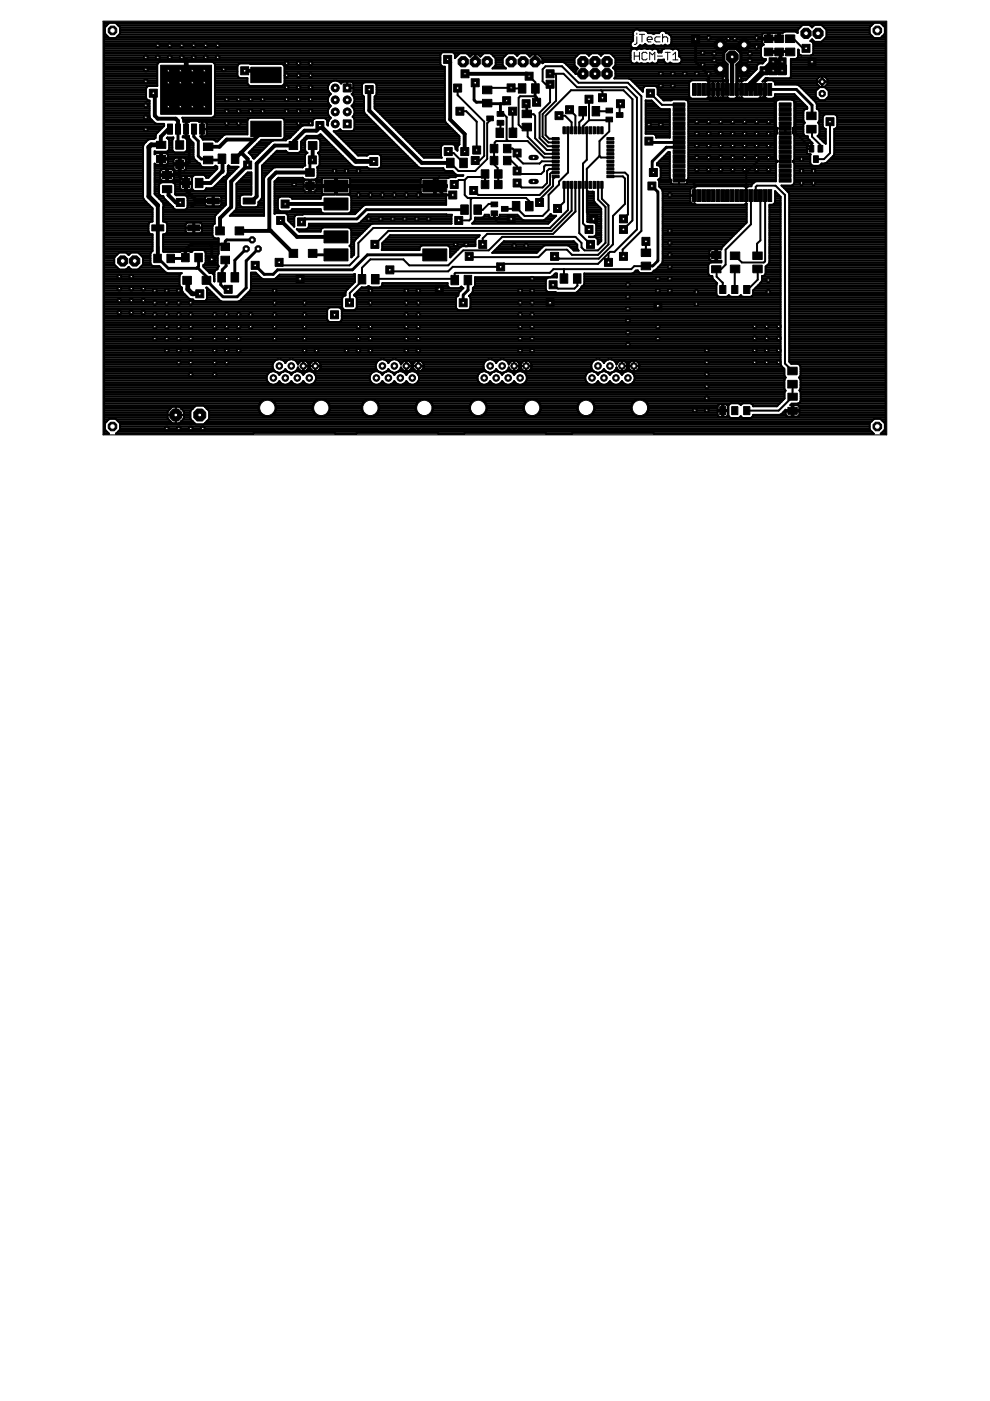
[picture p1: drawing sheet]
<svg xmlns="http://www.w3.org/2000/svg" width="210mm" height="297mm" viewBox="0 0 210 297" stroke-linecap="round" stroke-linejoin="round" font-family="sans-serif">
<g fill="none" stroke="#000" stroke-width=".21">
<path d="M134.5 11.1v1.6M134.5 11.9h1.1M135 7.8v1.3l-.2 .3h-.3M135 7v.3M135.6 7.3h1.1M135.6 11.1v1.6M136.1 7.3v1.6M137.2 11.3l-.3-.2h-.5l-.3 .2v1.1l.3 .3h.5l.3-.3M137.2 8.4h1.1v-.3l-.3-.3h-.5l-.3 .3v.5l.3 .3h.5M137.8 12.7v-1.6l.5 .5 .5-.5v1.6M139.4 11.9h1.1M139.9 7.8h-.8l-.2 .3v.5l.2 .3h.8"/>
<path d="M140.5 8.1l.3-.3h.5l.3 .3v.8M140.5 7.3v1.6M141 11.1h1.1M141.6 11.1v1.6M142.7 12.7h1M142.7 11.6l.5-.5v1.6M154.2 18.2v.8M154.2 18.2h.1"/>
</g>
<g fill="#000" stroke="#000" stroke-width=".21">
<path d="M34.1 13.8h10.8v10.4h-10.8zM53.2 14.3h6.4v3.2h-6.4zM102.3 18.3h2v1.6h-2zM109.9 17.8h1.6v1.9h-1.6zM112.7 17.8h1.6v1.9h-1.6zM146.8 17.7h.8v2.5h-.8zM147.8 17.7h.8v2.5h-.8zM148.8 17.7h.8v2.5h-.8zM149.8 17.7h.8v2.5h-.8zM150.8 17.7h.8v2.5h-.8zM151.8 17.7h.8v2.5h-.8zM152.8 17.7h.8v2.5h-.8z"/>
<path d="M153.8 17.7h.8v2.5h-.8zM154.8 17.7h.8v2.5h-.8zM155.8 17.7h.8v2.5h-.8zM156.8 17.7h.8v2.5h-.8zM157.8 17.7h.8v2.5h-.8zM158.8 17.7h.8v2.5h-.8zM159.8 17.7h.8v2.5h-.8zM160.8 17.7h.8v2.5h-.8zM161.8 17.7h.8v2.5h-.8zM162.1 7.4h1.8v1.6h-1.8zM162.1 10.2h1.8v1.6h-1.8zM162.8 17.7h.8v2.5h-.8z"/>
<path d="M164.3 7.4h1.8v1.6h-1.8zM164.3 10.2h1.8v1.6h-1.8zM166.5 7.4h2v1.6h-2zM166.5 10.2h2v1.6h-2zM33.2 30h2v1.5h-2zM33.2 33h2v1.4h-2zM34.4 36.4h2v1.4h-2zM34.4 39.4h2v1.5h-2zM35.5 26.3h1.1v2.1h-1.1zM37.2 26.3h1.1v2.1h-1.1zM37.3 33.9h1.6v1.8h-1.6zM37.3 29.8h1.6v1.8h-1.6z"/>
<path d="M38.6 37.8h1.6v2h-1.6zM38.9 26.3h1.1v2.1h-1.1zM40.6 26.3h1.1v2.1h-1.1zM41.4 37.8h1.6v2h-1.6zM42.3 26.3h1.1v2.1h-1.1zM43.1 33.1h2v1.6h-2zM43.1 30.3h2v1.6h-2zM46.2 32.7h1.7v1.9h-1.7zM49 32.7h1.7v1.9h-1.7zM53.2 25.7h6.4v3.3h-6.4zM61.3 30h1.8v1.7h-1.8zM64.8 38.6h1.8v1.6h-1.8z"/>
<path d="M64.8 35.8h1.8v1.6h-1.8zM65.4 30h1.8v1.7h-1.8zM68.7 38.2h5.1v2.5h-5.1zM89.6 38.2h5.1v2.5h-5.1zM94.7 33.5h1.6v2h-1.6zM97.5 33.5h1.6v2h-1.6zM102 36h1.7v1.8h-1.7zM102 38.2h1.7v1.8h-1.7zM102.3 21.1h2v1.6h-2zM103.2 24.6h1.4v1h-1.4zM103.9 30.6h1.7v1.8h-1.7zM103.9 33.1h1.7v1.8h-1.7z"/>
<path d="M104.8 36h1.6v1.8h-1.6zM104.8 38.2h1.6v1.8h-1.6zM105.2 27.2h1.6v1.9h-1.6zM105.4 23.6h1.4v1.1h-1.4zM105.4 25.5h1.4v1h-1.4zM106.7 30.6h1.7v1.8h-1.7zM106.7 33.1h1.7v1.8h-1.7zM107.9 27.2h1.7v1.9h-1.7zM110.7 26.1h2v1.6h-2zM110.7 23.3h2v1.7h-2zM117.1 29.2h1.5v.5h-1.5zM117.1 30h1.5v.5h-1.5z"/>
<path d="M117.1 30.8h1.5v.5h-1.5zM117.1 31.6h1.5v.5h-1.5zM117.1 32.4h1.5v.5h-1.5zM117.1 33.1h1.5v.6h-1.5zM117.1 34h1.5v.5h-1.5zM117.1 34.8h1.5v.5h-1.5zM117.1 35.6h1.5v.5h-1.5zM117.1 36.3h1.5v.6h-1.5zM117.1 37.1h1.5v.6h-1.5zM119.4 38.5h.5v1.4h-.5zM119.4 26.9h.5v1.5h-.5zM120.2 38.5h.5v1.4h-.5z"/>
<path d="M120.2 26.9h.5v1.5h-.5zM120.9 38.5h.6v1.4h-.6zM120.9 26.9h.6v1.5h-.6zM121.8 38.5h.5v1.4h-.5zM121.8 26.9h.5v1.5h-.5zM122.6 38.5h.5v1.4h-.5zM122.6 26.9h.5v1.5h-.5zM122.7 22.6h1.7v2h-1.7zM123.4 38.5h.5v1.4h-.5zM123.4 26.9h.5v1.5h-.5zM124.2 38.5h.5v1.4h-.5zM124.2 26.9h.5v1.5h-.5z"/>
<path d="M124.9 38.5h.6v1.4h-.6zM124.9 26.9h.6v1.5h-.6zM125.5 22.6h1.6v2h-1.6zM125.8 38.5h.5v1.4h-.5zM125.8 26.9h.5v1.5h-.5zM126.6 38.5h.5v1.4h-.5zM126.6 26.9h.5v1.5h-.5zM127.4 38.5h.5v1.4h-.5zM127.4 26.9h.5v1.5h-.5zM128.5 24.8h1.4v1h-1.4zM128.5 22.9h1.4v1h-1.4zM128.7 37.1h1.5v.6h-1.5z"/>
<path d="M128.7 36.3h1.5v.6h-1.5zM128.7 35.6h1.5v.5h-1.5zM128.7 34.8h1.5v.5h-1.5zM128.7 34h1.5v.5h-1.5zM128.7 33.1h1.5v.6h-1.5zM128.7 32.4h1.5v.5h-1.5zM128.7 31.6h1.5v.5h-1.5zM128.7 30.8h1.5v.5h-1.5zM128.7 30h1.5v.5h-1.5zM128.7 29.2h1.5v.5h-1.5zM130.7 23.9h1.4v1h-1.4zM142.7 29.8h2.5v.8h-2.5z"/>
<path d="M142.7 28.8h2.5v.8h-2.5zM142.7 27.8h2.5v.8h-2.5zM142.7 26.8h2.5v.8h-2.5zM142.7 25.8h2.5v.8h-2.5zM142.7 24.8h2.5v.8h-2.5zM142.7 23.8h2.5v.8h-2.5zM142.7 22.8h2.5v.8h-2.5zM142.7 21.8h2.5v.8h-2.5zM142.7 30.8h2.5v.8h-2.5zM142.7 31.8h2.5v.8h-2.5zM142.7 32.8h2.5v.8h-2.5zM142.7 33.8h2.5v.8h-2.5z"/>
<path d="M142.7 34.8h2.5v.8h-2.5zM142.7 35.8h2.5v.8h-2.5zM142.7 36.8h2.5v.8h-2.5zM142.7 37.8h2.5v.8h-2.5zM165.2 29.8h2.5v.8h-2.5zM165.2 30.8h2.5v.8h-2.5zM165.2 31.8h2.5v.8h-2.5zM165.2 32.8h2.5v.8h-2.5zM165.2 33.8h2.5v.8h-2.5zM165.2 34.8h2.5v.8h-2.5zM165.2 35.8h2.5v.8h-2.5zM165.2 36.8h2.5v.8h-2.5z"/>
<path d="M165.2 37.8h2.5v.8h-2.5zM165.2 28.8h2.5v.8h-2.5zM165.2 27.8h2.5v.8h-2.5zM165.2 26.8h2.5v.8h-2.5zM165.2 25.8h2.5v.8h-2.5zM165.2 24.8h2.5v.8h-2.5zM165.2 23.8h2.5v.8h-2.5zM165.2 22.8h2.5v.8h-2.5zM165.2 21.8h2.5v.8h-2.5zM171 23.8h2v1.6h-2zM171 26.6h2v1.6h-2zM171.5 30.8h1.1v1.4h-1.1z"/>
<path d="M172.5 33h1v1.4h-1zM173.4 30.8h1.1v1.4h-1.1zM32.2 47.7h2.5v1.3h-2.5zM32.6 53.9h1.6v1.8h-1.6zM35.4 53.9h1.6v1.8h-1.6zM38.5 53.7h1.6v1.8h-1.6zM38.8 58.6h1.8v1.7h-1.8zM39.8 47.7h2.6v1.3h-2.6zM41.3 53.7h1.6v1.8h-1.6zM42.9 58.6h1.8v1.7h-1.8zM43.9 42h2.6v1.2h-2.6zM45.7 48.1h1.9v1.7h-1.9z"/>
<path d="M46.2 57.8h1.6v2h-1.6zM46.8 51.5h1.9v1.6h-1.9zM46.8 54.3h1.9v1.6h-1.9zM49 57.8h1.6v2h-1.6zM49.8 48.1h1.9v1.7h-1.9zM51.6 42h2.5v1.2h-2.5zM61.3 52.9h1.8v1.7h-1.8zM65.4 52.9h1.8v1.7h-1.8zM68.7 52.8h5.1v2.5h-5.1zM68.7 49h5.1v2.5h-5.1zM68.7 42h5.1v2.5h-5.1zM75.9 58.2h1.7v2h-1.7z"/>
<path d="M78.8 58.2h1.6v2h-1.6zM89.6 52.8h5.1v2.5h-5.1zM95.6 58.4h1.6v2h-1.6zM97.7 43.5h1.6v1.9h-1.6zM98.4 58.4h1.6v2h-1.6zM100.5 43.5h1.6v1.9h-1.6zM104.1 44.7h1.4v1h-1.4zM104.1 42.8h1.4v1h-1.4zM106.3 43.8h1.4v1h-1.4zM108.6 42.7h1.6v2h-1.6zM111.4 42.7h1.6v2h-1.6zM118.8 58.1h1.6v1.9h-1.6z"/>
<path d="M121.6 58.1h1.6v1.9h-1.6zM136 55.6h1.9v1.6h-1.9zM136 52.8h1.9v1.6h-1.9zM146.8 40.2h.8v2.5h-.8zM147.8 40.2h.8v2.5h-.8zM148.8 40.2h.8v2.5h-.8zM149.8 40.2h.8v2.5h-.8zM150.8 40.2h.8v2.5h-.8zM150.9 53.3h2v1.5h-2zM150.9 56.3h2v1.5h-2zM151.8 40.2h.8v2.5h-.8zM152.8 40.2h.8v2.5h-.8z"/>
<path d="M153.8 40.2h.8v2.5h-.8zM154.8 40.2h.8v2.5h-.8zM154.9 53.4h1.9v1.6h-1.9zM154.9 56.2h1.9v1.6h-1.9zM155.8 40.2h.8v2.5h-.8zM156.8 40.2h.8v2.5h-.8zM157.8 40.2h.8v2.5h-.8zM158.8 40.2h.8v2.5h-.8zM159.6 53.4h2v1.6h-2zM159.6 56.2h2v1.6h-2zM159.8 40.2h.8v2.5h-.8zM160.8 40.2h.8v2.5h-.8z"/>
<path d="M161.8 40.2h.8v2.5h-.8zM162.8 40.2h.8v2.5h-.8zM152.6 60.5h1.3v1.7h-1.3zM155.1 60.5h1.3v1.7h-1.3zM157.7 60.5h1.3v1.7h-1.3zM167 77.9h2v1.6h-2zM152.6 86.2h1.3v1.7h-1.3zM155.1 86.2h1.3v1.7h-1.3zM157.7 86.2h1.3v1.7h-1.3zM167 80.6h2v1.7h-2zM167 86.4h2v1.4h-2zM167 83.4h2v1.5h-2z"/>
<circle cx="108.4" cy="13.1" r="1.17"/>
</g>
<g fill="none" stroke="#000" stroke-width=".42">
<path d="M22.1 8.4h112.1M22.1 4.7h165.7v87.3h-1.1l.9-.9v-1.4l-.9-.9h-1.4l-.9 .9v1.4l.9 .9h-46.7l-.1-.2h-17.1l-.1 .2h-5.5l-.1-.2h-17.1l-.2 .2h-5.5l-.1-.2h-17.1l-.1 .2h-4.5l-.2-.2h-17.1l-.1 .2h-29.1l.9-.9v-1.4l-1-.9h-1.3l-1 .9v1.4l.9 .9h-1zM22.1 16.7h11.2M22.1 11h111.6M22.1 10.3h132.1M22.1 6.2h.1M22.1 17h11.2M22.1 12.5h71.3M22.1 11.8h71.3M22.1 6.9h.1M22.1 8h112.1M22.1 19.7h8.9"/>
<path d="M22.1 19.3h8.9M22.1 18.9h8.9M22.1 18.5h9M22.1 18.2h11.2M22.1 17.8h11.2M22.1 17.4h11.2M22.1 16.3h11.2M22.1 15.9h11.2M22.1 15.5h11.2M22.1 15.2h11.2M22.1 14.8h11.2M22.1 14.4h11.2"/>
<path d="M22.1 14h11.2M22.1 13.7h11.3M22.1 13.3h11.5M22.1 12.9h71.3M22.1 12.2h71.3M22.1 11.4h71.4M22.1 10.7h111.7M22.1 9.9h111.8M22.1 9.5h111.6M22.1 9.2h111.6M22.1 8.8h111.9M22.1 7.7h.7"/>
<path d="M22.1 7.3h.3M22.1 6.5h.1M22.1 5.8h.1M22.1 5.4h.5M22.1 5.1h.9M22.2 5.8v1.3l1 1M22.2 5.8l1-1h1.3l1 1M24.7 5.1h160.4M24.9 7.7h109.3M25.1 5.4h144.9M25.3 7.3h108.9M25.5 5.8v1.3l-1 1"/>
<path d="M25.5 6.2h143.8M25.5 6.9h108.7M25.5 6.5h108.9M25.5 5.8h144.2M33.3 13.7v4.5h-1.8l-.4 .3-.1 2.2a.67 .67 0 0 0 .7 .6v3.4l.5 .8M33.3 13.7l.1-.3 .5-.3h11.1l.4 .3 .2 .3v10.7l-.2 .2-.4 .4h-6.3l.2 .8h.5v1.5h.1v-1.5h.6l.4-.2h1.3l.4 .2h.6v1.5h1v-1.3l-.3-.2h-.6v3.1h.7l.2-.2v-1.3h-1v1.5h-.3l.5 .7h2.3l.5 .4h.3l1.3-1.3 .4-.2h4.7l.1-3.2M45.3 13.3h48.1M45.6 13.7h4.9M45.6 16.7h6.9M45.6 17h6.9M45.6 19.7h24.3M45.6 19.3h24.1"/>
<path d="M45.6 18.9h23.9M45.6 18.5h23.9M45.6 18.2h7.3M45.6 17.8h6.9M45.6 17.4h6.9M45.6 16.3h4.9M45.6 15.9h4.7M45.6 15.5h4.7M45.6 15.2h4.7M45.6 14.8h4.7M45.6 14.4h4.7M45.6 14h4.7"/>
<path d="M59.9 18.2h9.7M60 13.7l.3 .4v3.6l-.1 .2-.4 .3-7.1-.1-.2-.4v-1.1h-1.6l-.5-.4-.1-2.2M60 13.7l-9.1-.2-.3 .1-.3 .4M60 13.7h33.4M60.3 17.8h9.5M60.3 14h33.4M60.3 16.7h34M60.3 17h34M60.3 17.4h9.8M60.3 16.3h34M60.3 15.9h34M60.3 15.5h34"/>
<path d="M60.3 15.2h34M60.3 14.8h34M60.3 14.4h34M69.8 17.8a1.57 1.57 0 0 0 .3 2.1l-.3 .4-.3 .6v.6M72 17.4h.6M73.6 17.4v1.2h1.3M73.6 18.5h.1M73.6 18.2h.1M73.6 17.8h.1M73.6 17.4h.1M74.6 17.4h-1.9l-.4 .3a1.55 1.55 0 0 0-2.5 .1M74.6 17.4l.3 .4"/>
<path d="M74.7 17.4h19.6M74.9 19.7l-.4 .2 .4 .4 .3 .6v.6M74.9 19.7h1.9M74.9 17.8v1.9M74.9 19.3h1.9M74.9 18.9h1.9M74.9 18.5h1.9M74.9 18.2h1.9M74.9 17.8h1.9M76.9 17.7l.4-.3 2.2 .1 .3 .5v2l-.3 .4M76.9 17.7l-.1 2.3 .4 .5v3.1l.1 .5 11.5 11.4 .4 .2h4.8M79.8 17.8h14.5"/>
<path d="M79.8 19.7h14.5M79.8 19.3h14.5M79.8 18.9h14.5M79.8 18.5h14.5M79.8 18.2h14.5M93.7 14l.6 .1v11.4l.2 .5 2.9 2.9v1.7l-.3 .3M93.9 11l-.4 .3-.1 .3v2l.3 .4M95.9 11l.5 .3 .1 1 1-1h1.5l.7 .7 .4-.4h.6v1.5l.1-1.5h.6l.5 .4 .7-.7h1.4l1.1 1.1v1.4l-.7 .7h2.9l-.7-.7v-1.4l1-1.1h1.5l.5 .5 .6-.5h1.5l.7 .7 .4-.4h.6v1.5h1.6v-.6l-.9-.9h-.6v1.5h1.5v.3M96.4 11.4h1M96.5 11.8h.5M96.5 12.2h.1M97 18.7v1.5l5.7 5.6v7.3l-1 .9h-.9"/>
<path d="M99.1 11.4h3.3M99.4 11.8h.5M100.7 12.5h.1M100.7 11.8h.1M100.7 12.9h.1M100.7 12.2h.1M101.6 11.8h.5M104.1 11.4h3.4M104.5 11.8h2.6M104.5 14.4h2.6M104.9 14h1.9M104.9 12.2h1.9"/>
<path d="M105.1 12.5h1.5M105.1 13.7h1.5M105.1 13.3h1.5M105.1 12.9h1.5M109.2 11.4h.9M109.6 11.8h.1M110.7 18.8l-7-.2-.4 .5M111.8 11.4h10.9M112.1 11.8h.5M112.2 16.2l1.3 1.3v1.3M113.4 12.5h.1M113.4 11.8h.1"/>
<path d="M113.4 12.9h.1M113.4 12.2h.1M114.3 11.8h8.1M114.7 12.2h7.3M115 13.4h.1M115 12.5h6.8M115 13.3h.1M115 12.9h6.8M115 13.4l.5-.3h3.8l.4 .2 2.4 2.4v-.7l.4-.5-.7-.7v-1.4l1.1-1.1h1.5l.5 .5 .5-.5h1.5l.5 .5 .5-.5h1.5l1.1 1.1v1.4l-.5 .6 .5 .5v1.5l-.3 .2h3.1l.3 .2 2.7 2.7v-.7l.4-.5 2.2-.1 .4 .3 .1 .3v1.2M116.6 15.6h2.9l2.8 2.9h10.5l2.2 2.2v27.9l-4.7 4.8h-1l-2.5 2.5h-20l-.6 .7h-10.2l-1 .9h-12l-.3-.3M117.6 15.6l.3 .4v5.4l-2.9 2.8v4.8l1.3 1.2h1.5M119.7 13.3h2.1"/>
<path d="M120.1 13.7h1.7M120.4 14h1.6M120.8 14.4h1.6M121.2 14.8h1.1M121.6 15.2h.5M121.9 15.5h.2M122.1 15.6l1.5 .1M124.5 11.4h.8M124.8 11.8h.1M127 11.4h.8M127.4 11.8h.1M127.4 19.1l.3 .4v1.2"/>
<path d="M129.6 11.4h4.1M129.9 11.8h3.8M130 14.4h24M130.3 14h23.7M130.3 12.2h3.4M130.4 14.8h23.6M130.5 12.5h3.2M130.5 16.3h23.5M130.5 15.9h23.5M130.5 15.5h23.5M130.5 15.2h23.5M130.5 13.7h23.5"/>
<path d="M130.5 13.3h3.4M130.5 12.9h3.2M133.4 16.7h20.6M133.9 17h12.7M134.2 7.7v1a.81 .81 0 0 0-.5 .8 .81 .81 0 0 0 .6 .7l.9-.1 .5-.5a.78 .78 0 0 0 1.1-.3l.2 .3M134.3 17.4h11.9M134.3 10.3l-.3 .1-.3 .5v2a.78 .78 0 0 0 .5 .6 .78 .78 0 0 0 .8-.2 .72 .72 0 0 0 1 .1h1.3M134.6 10.3l.4 .2 .4-.2M134.7 17.8h11.4M134.9 6.2l-.6 .4-.1 1.1M135 13.3h.1M135 18.2h11.1"/>
<path d="M135.2 6.2l.4 .3h1.2l.6 .5h.8l.4 .2 .4-.2h.7a.78 .78 0 0 1 .8-.5 .78 .78 0 0 1 .7 .5 1.1 1.1 0 0 1 1.2 .9v1.1l-.4 .6M135.4 9.9h26M135.4 18.5h1M135.7 10.3h.5M135.8 18.9h.5M136.2 19.3h.1M136.6 9.5h.4M137 6.5h3.2M137 9.6l.3 .1h.9l.4-.2 .1 .1M137.1 10.3h.5M137.3 13.4h.1M137.4 6.9h2.4"/>
<path d="M137.9 19.8l2.5 2.4h3.6l-.1 .1M137.9 10.3l.4 .2 .4-.2M138.3 13.3h.1M138.5 9.5h.1M138.7 9.6l.3 .1 2.1-.1M139 10.3l.3 .1M139.3 10.4h.1M139.3 10.4l.2 .2M139.3 18.5h6.8M139.4 13.3h1.6M139.4 19.7h6.7M139.4 19.3h6.7"/>
<path d="M139.4 18.9h6.7M139.5 10.6l.1 .3M139.5 10.6l.8 .1M139.6 12.9h1.2M139.6 11h.6M139.6 10.9h.1M140.8 6.5h28.3M140.9 10.3a.78 .78 0 0 0-.7 .8h-.6v-.2M141 9.5h.1M141.1 9.6l.3 .1 .6-.1M141.2 6.9h24.8M141.9 7.3h19.7"/>
<path d="M142 9.5h19.8M142.1 13.3h.1M142.3 10.3l.4 .2 .3-.2M142.3 7.7h19.3M142.3 9.2h19.3M142.4 8h20.4M142.4 8.8h19.2M143.4 10.3l.3 .1 .3 .5v1.1a.8 .8 0 0 1 .5 .8 .8 .8 0 0 1-.6 .7h-1.4l-.4-.2a.78 .78 0 0 1-.9 .1 .78 .78 0 0 1-.4-.8l-1.2 .1a.76 .76 0 0 1-.4 .7 .76 .76 0 0 1-.9-.1 .76 .76 0 0 1-1 .1M143.9 10.7h9.9M144 11h9.5M144 11.8h9.3M144 11.4h9.3"/>
<path d="M144.3 13.3h9.4M144.3 12.2h9M144.5 12.9h8.8M144.5 12.5h8.8M150.2 19h.1M150.2 17.3h.1M150.3 19v2l.2 .2h13.5l.2 .3v12.2l.6 .5M150.3 19h3.9M150.3 19h.1M151.2 19h-.9M151.2 17.3v3.4M151.2 19.7h.1"/>
<path d="M151.2 19.3h.1M151.2 18.9h.1M151.2 18.5h.1M151.2 18.2h.1M151.2 17.8h.1M151.2 17.4h.1M152.2 17.3v3.4M152.2 19.7h.1M152.2 19.3h.1M152.2 18.9h.1M152.2 18.5h.1M152.2 18.2h.1"/>
<path d="M152.2 17.8h.1M152.2 17.4h.1M153.2 17.3v3.4M153.2 19.7h.1M153.2 19.3h.1M153.2 18.9h.1M153.2 18.5h.1M153.2 18.2h.1M153.2 17.8h.1M153.2 17.4h.1M154 13.7l-.7-.8v-1.7l1.1-1.1h1.7l1.1 1.1v1.7l-.8 .8v3.6h.9l.4-.3M154 13.7v3.6h-3.8l-.4-.3"/>
<path d="M154 17h-7.3l-.5 .3-.1 3.1 .3 .4 3.4 .1 .4-.2h.5M154.1 19h.1M156.3 10.3h5.1M156.3 19h.1M156.4 16.7h2.1M156.4 16.3h2.4M156.4 15.9h2.8M156.4 15.5h3.2M156.4 15.2h3.6M156.4 14.8h3.9M156.4 14.4h4.1M156.4 14h4.1"/>
<path d="M156.4 13.7h4.3M156.7 10.7h4.7M156.8 13.3h5M157 11h4.4M157.1 19h.1M157.2 12.9h5M157.2 19h-1v2.1l.2 .1M157.2 12.5h5.2v.2l-.7 .8-.9 .1-.3 .4M157.2 17.3h.1M157.2 11.8h4.2M157.2 12.2h4.2M157.2 11.4h4.2"/>
<path d="M160.5 14v.6l-2.4 2.4h-1.7M161.2 19h1v2.2M161.3 19h.1M161.5 12.2l.4 .3M161.5 15.5h5.2M161.6 8.4v.7l.3 .3M161.9 15.2h4.8M161.9 17h.7M161.9 9.4h.1M161.9 9.4l-.5 .7 .1 2.1M162 18.8v1.9l.3 .3h5.7l.7 .7v6.5l3.3 3.3M162 7l-.4 .3v.7h3.8v-1"/>
<path d="M162.1 19h.1M162.2 17.3h.1M162.2 14.8h4.5M162.3 16.7h11.1M162.6 14.4h4.1M162.8 7v1.4h-20.4M162.8 7.7h.4M162.8 7.3h.4M162.8 16.6h-.4l-.7 .7h.6l.4-.3h1.1a.73 .73 0 0 1 .5 .9h4.7l.4 .2 3.6 3.6 .2 .4v1l.5 .3M162.8 15.6h.1M163 14h3.7M163.2 7v1.4h1.8v-1.4"/>
<path d="M163.2 8h1.8M163.4 13.7h3M163.7 13.3h2.3M163.8 17h9.4M163.9 13.1h1.9l.9 .8v1.7h-5.3zM163.9 7h.2M164.1 7h.1M164.2 7h-.1M164.3 17.4h8.9M164.3 17.8h8.9M165 7.7h.4M165 7.3h.4"/>
<path d="M167.5 8.2l.1 .1h.8l1.9 1.9h.6M167.7 16.3h6.1M167.7 15.9h20.1M167.7 15.5h20.1M167.7 15.2h20.1M167.7 14.8h20.1M167.7 14.4h20.1M167.7 14h20.1M167.7 13.7h20.1M167.7 13.3h20.1M167.7 12.9h20.1M169 6.9h.1"/>
<path d="M169.1 12.2l-.4 .3M169.1 12.2h18.7M169.2 11h.2M169.2 11.8h18.6M169.2 11.4h.2M169.2 10.7h.2M169.5 18.2h4.1M169.8 18.5h3.9M169.9 11.8l-.4-.3-.3-1-.1 1.7M170.2 18.9h3.2M170.6 19.3h2.4M171 19.7h2"/>
<path d="M171.8 5.4h.8M172.1 8.4h.2M172.1 8.8h.5M172.2 5.8l.5-.5h1.5l1 1v1.5l-1 1.1h-1.5l-.5-.6-.4 .4 .3 .1 .3 .5v1.9l-.3 .5-.2 .1M172.2 5.8l-.6-.5h-1.4l-1.1 1v.7l-.4-.3h-2.3l-.4 .3M172.2 5.8h.1M172.4 11.4h15.4M172.4 9.2h15.4M172.4 11h15.4M172.4 10.3h15.4M172.4 10.7h15.4M172.4 9.9h15.4"/>
<path d="M172.4 9.5h15.4M173 19.3l.8-.8h1.1l.8 .8v1.1M173 19.3v1.1M173.2 17.3h2.3M173.2 17.8l.7 .6h.9l.7-.6M173.2 17.8v-1l.7-.6h.9l.7 .6v1M174.2 8.8h13.6M174.3 16.7h.1M174.3 17h.1M174.3 16.2v2.2M174.3 18.2h.1M174.3 17.8h.1"/>
<path d="M174.3 17.4h.1M174.3 16.3h.1M174.3 5.4h10.5M174.6 8.4h13.2M174.7 5.8h9.7M174.9 16.3h12.9M174.9 18.5h12.9M175 8h12.8M175.1 6.2h9.3M175.1 18.2h12.7M175.2 6.9h9.2M175.2 7.7h9.7"/>
<path d="M175.2 7.3h9.4M175.2 6.5h9.2M175.3 16.7h12.5M175.3 18.9h12.5M175.5 17h12.3M175.5 17.8h12.3M175.5 17.4h12.3M175.7 19.3h12.1M175.7 19.7h12.1M184.4 5.8v1.3l.9 1M184.4 5.8l.9-1h1.4l.9 1M186.9 5.1h.9"/>
<path d="M187.1 7.7h.7M187.2 5.4h.6M187.5 7.3h.3M187.6 5.8v1.3l-.9 1M187.6 6.2h.2M187.6 6.9h.2M187.6 6.5h.2M187.6 5.8h.2M187.8 12.5h-20.1v3.8l-.3 .3M22.1 33.9h8.2M22.1 35.4h8.2M22.1 34.6h8.2"/>
<path d="M22.1 36.1h8.2M22.1 37.3h8.2M22.1 29.8h9.2M22.1 30.1h8.8M22.1 39.5h8.2M22.1 39.9h8.2M22.1 39.1h8.2M22.1 38.8h8.2M22.1 38.4h8.2M22.1 38h8.2M22.1 37.6h8.2M22.1 36.9h8.2"/>
<path d="M22.1 36.5h8.2M22.1 35.8h8.2M22.1 35h8.2M22.1 34.2h8.2M22.1 33.5h8.2M22.1 33.1h8.2M22.1 32.8h8.2M22.1 32.4h8.2M22.1 32h8.2M22.1 31.6h8.2M22.1 31.3h8.2M22.1 30.9h8.3"/>
<path d="M22.1 30.5h8.4M22.1 29.4h10.6M22.1 29h10.9M22.1 28.6h10.9M22.1 28.3h11.1M22.1 27.9h11.5M22.1 27.5h11.9M22.1 27.1h12.3M22.1 26.8h12.6M22.1 26.4h12.7M22.1 26h10.6M22.1 25.7h10.3"/>
<path d="M22.1 25.3h9.9M22.1 24.9h9.7M22.1 24.5h9.6M22.1 24.2h9.6M22.1 23.8h9.6M22.1 23.4h9.6M22.1 23h9.6M22.1 22.6h9.6M22.1 22.3h9.6M22.1 21.9h9.6M22.1 21.5h9.6M22.1 21.1h9.1"/>
<path d="M22.1 20.8h8.9M22.1 20.4h8.9M22.1 20h8.9M32.2 25.5l.6 .6 .5 .2h1.5v.4l-1.7 1.6-.1 1-.4 .2a2 2 0 0 0-2.3 1.4v11l.2 .5 1.8 1.8v2.8a.78 .78 0 0 0-.8 .5v1.6a.78 .78 0 0 0 .8 .6v3.5l-.4 .6 .1 2.3 .4 .3h1.4l1.3 1.3 .4 .2h3l-.4 .5v2l.5 .6v.6M32.2 25.5h.1M32.8 35.4h4M32.8 36.1h1.2M32.8 37.3h2.5M32.8 39.5h.9M32.8 39.9h.9M32.8 39.1h1M32.8 38.8h1.3"/>
<path d="M32.8 38.4h5.4M32.8 38h1.2M32.8 37.6h1.2M32.8 36.9h1.2M32.8 36.5h1.2M32.8 35.8h4M32.8 35h5.1M32.8 32.4h8.2M34 34.6h.3M34 34.2h.3M34 33.5h.3M34 33.1h.3"/>
<path d="M34 32.8h.3M34.1 36.1l.3-.2h.9v2.4l-1.1-.1-.2-.3v-.6h2.9l-.1 .8-.3 .2h-.9v-2.4l1.1 .1 .2 .3v.6h-2.9zM35.3 36.1h.3M35.3 38h.3M35.3 37.6h.3M35.3 36.9h.3M35.3 36.5h.3M35.6 34.6h6.6M35.6 32.8h5.4M35.6 37.3h5.4M35.6 32h1M35.6 29.4h1.1"/>
<path d="M35.6 34.2h1.2M35.6 33.5h1.5M35.6 33.1h5.4M35.9 29.8h.6M35.9 31.6h.6M35.9 30.1h.6M35.9 31.3h.6M35.9 30.9h.6M35.9 30.5h.6M36.6 32l-.1-2.3 .2-.6h-1.2l-.1 .2 .4 .2 .1 .3-.1 2.1-.5 .3-2.5-.1v.6l.3-.2h.9v1h1.6l-.1-.8-.3-.2h-.9v2.4l1.2-.1 .1-.3v-.6M36.6 32l.5 .3h2l.5-.3M36.8 33.9h-2.8v1h-1l-.2-.2v6.4l1.7 1.8"/>
<path d="M36.8 35h2.6v.8l-.4 .4h-1.9l-.3-.4zM36.8 33.9l.4-.4h.7v2.7M36.8 33.9v.7M36.8 38.8h2.4M36.8 36.1h.2M36.9 38h1.3M36.9 37.6h1.3M36.9 36.9h8.1M36.9 36.5h8.5M37.1 39.1h1.1M37.1 39.5h1.1M37.1 39.9h1.1"/>
<path d="M37.9 33.9h.4M37.9 35.4h.4M37.9 35.8h.4M37.9 34.2h.4M37.9 33.5h.4M38.2 39.9l.4 .4M38.2 37.6l.4-.3h.6v3M38.2 37.6v1h2.5M38.3 35h4.2M38.8 29h1.3M38.8 25.3h13.8M38.9 25.7h1.4"/>
<path d="M39.1 33.5h2M39.2 36.1h6.5M39.2 39.5h.4M39.2 39.9h.4M39.2 39.1h.4M39.2 38.4h.4M39.2 38h.4M39.2 37.6h.4M39.4 28.6h.1M39.4 28.3h.1M39.4 27.9h.1M39.4 27.5h.1"/>
<path d="M39.4 27.1h.1M39.4 26.8h.1M39.4 26.4h.1M39.4 26h.1M39.4 33.9h2M39.4 35.4h3.5M39.4 33.9l-.4-.4h-.7v2.7M39.4 33.9v.7M39.4 35.8h6.7M39.4 34.2h2.4M39.5 29.4h.7M39.6 29.4v2.6"/>
<path d="M39.6 32h1.4M39.6 38.8h1.1M39.7 29.8h.7M39.7 30.1h1.1M39.7 31.6h1.3M39.7 31.3h1.3M39.7 30.9h1.3M39.7 30.5h1.3M40.1 28.9h-.6v-1.5h-.1v1.5h-.6v.2h.3l.5 .3M40.1 28.9h.1M40.1 28.9a1.58 1.58 0 0 0 .9 1.4v3a3 3 0 0 0 1.4 1.4 .7 .7 0 0 0 .6 .7h2.3l.4-.3 .4 .2v.5l-1.9 1.9h-.5M40.7 37.6l-.4-.3h-.7v3"/>
<path d="M40.7 37.6v.1M40.7 37.6h.1M40.7 39h-2.5v.9M40.7 39.9l-.4 .4M40.7 39.5h.1M40.7 39.9h.1M40.7 39.1h.1M40.7 38.4h.1M40.7 38h.1M40.7 37.7l.1 2.5 .5 .3h1.9l.2-.1 .3-.5h1.2l.4-.1 2.2-2.3 .6-.4 .2-.4v-1.5l.2-.1 .4 .3h1.6l-2.4 2.4-.2 .5v5.1l-2.2 2.2-.2 .4v1.4l-.5 .6 .1 2.2 .5 .3h.8v3.3l-.3 .4 .1 2.1M40.7 37.7l.6-.6h1.9l.5 .6M42 25.7h10.5"/>
<path d="M42.6 29h4.5M42.8 28.6h.1M42.8 28.3h.1M42.8 27.9h.1M42.8 27.5h.1M42.8 27.1h.1M42.8 26.8h.1M42.8 26.4h.1M42.8 26h.1M42.9 29.4h3.8M43 25.5l-.1 .1v1.8M43.5 37.3h1.1"/>
<path d="M43.7 37.6h.5M43.8 26h8.7M43.8 28.6h3.7M43.8 28.3h8.7M43.8 27.9h8.7M43.8 27.5h8.7M43.8 27.1h8.7M43.8 26.8h8.7M43.8 26.4h8.7M45 39.9h2.9M45.1 24.9h25M45.4 35.4h.7"/>
<path d="M45.5 24.5h24.2M45.5 39.5h2.4M45.6 29.8h.7M45.6 24.2h24M45.6 23.8h23.9M45.6 23.4h23.9M45.6 23h24.1M45.6 22.6h24.4M45.6 22.3h24.4M45.6 21.9h24.1M45.6 21.5h23.9M45.6 21.1h23.9"/>
<path d="M45.6 20.8h24M45.6 20.4h24.1M45.6 20h24.5M45.9 39.1h2M46.3 38.8h1.6M46.7 38.4h1.2M47 38h1M47.4 37.6h.9M48 37.3h.7M48.2 36.9h.8M48.3 35.4h2.2M48.3 36.1h1.5"/>
<path d="M48.3 36.5h1.1M48.3 35.8h1.9M50.1 39.5h3.2M50.1 39.9h3.2M50.1 39.1h3.2M50.3 38.8h3M50.7 38.4h2.6M51.1 38h2.2M51.5 37.6h1.8M51.8 37.3h1.5M52.2 36.9h1.1M52.6 25.3l.4-.3h6.8l.4 .3"/>
<path d="M52.7 32.4l.8 .7 .1 .4M52.7 32.4h2.4M53.1 32h2.4M53.1 32.8h1.7M53.4 31.6h2.5M53.5 33.1h.9M53.6 33.5h.1M53.6 33.5h.4M53.8 31.3h2.5M54.2 30.9h2.4M54.6 30.5h2.4M54.9 30.1h2.5"/>
<path d="M55.5 35.4h8.7M55.5 36.1h1.9M55.5 37.3h.8M55.5 39.5h.5M55.5 39.9h.5M55.5 39.1h.5M55.5 38.8h.5M55.5 38.4h.5M55.5 38h.5M55.5 37.6h.5M55.5 36.9h1.2M55.5 36.5h1.5"/>
<path d="M55.5 35.8h2.3M55.7 35h9M56 34.6h8.7M56.4 34.2h8.3M56.8 33.9h7.9M57.2 33.5h7.5M57.5 33.1h7.2M57.9 32.8h6.8M58 29.8l-.4 .1-3.8 3.8-.2-.2M58.2 39.5h7.3M58.2 39.9h6.2M58.2 39.1h6.2"/>
<path d="M58.2 38.8h6.2M58.3 32.4h2.7M58.3 38.4h6.1M58.7 32h2M58.7 38h5.8M60.2 29.4h.8M60.2 25.3h6.3M60.2 25.3l.1 3.8-.3 .4-4.6 .2-2.7 2.7M60.3 29h1.4M60.3 28.6h1.7M60.3 28.3h2.1M60.3 27.9h2.5"/>
<path d="M60.3 27.5h2.9M60.3 27.1h3.2M60.3 26.8h3.6M60.3 26.4h6M60.3 26h6M60.3 25.7h6M63.4 32.4h1.8M63.8 32h.9M63.8 30.1h.9M63.8 31.6h.9M63.8 31.3h.9M63.8 30.9h.9"/>
<path d="M63.8 30.5h.9M63.9 26.8l-2.5 2.5a.66 .66 0 0 0-.8 .5h-5.3M64.1 29.8h.6M64.4 38.4v.8h2.7l-.1-.8M64.5 29.4h.6M64.7 35l-.5 .5h-5.9a5.9 5.9 0 0 0-2.3 2.3v8h-7.3l1.3-1.3 .1-.4v-5.2l2.4-2.3h.8v4.6l-2.1 .2M64.7 35v-2.1l.5-.5-.5-.5 .1-2.3 .5-.3 2.3 .1 .3 .5v2l-.5 .5 .4 .5v2l-.6 .6v2.3l-.4 .3h-2.1l-.5-.4h-5.2l-.8 .8v6.8l.3-.1h2l.4 .3M64.7 38.1l-.3 .3M64.8 29h3.7M65.5 38.1v2.5h-.8l-.3-.3v-.7h2.7v.6l-.4 .4h-.8v-2.5M65.5 39.9h.4M65.5 39.1h.4"/>
<path d="M65.5 38.8h.4M65.5 38.4h.4M65.9 39.5h5.1M66.3 25.6l.1-.2 .4-.3h2l.6 .5M66.3 25.6v1h-2l-.4 .2M66.7 38.1l.3 .3M67 38h1.3M67 38.4h1.2M67.1 39.9h1.1M67.1 39.1h1.1M67.1 38.8h1.1M67.3 37.6h27.9"/>
<path d="M67.3 36.1h27M67.3 36.9h29.2M67.3 36.5h28.8M67.3 35.8h11M67.4 35.4h7.7M67.5 32.4h4.4M67.5 29.4h1.4M67.7 32.8h4.6M67.7 28.6l-.4 .2h-2.3l-1.2 1.2v1.9l-.1 .2-.5 .3h-2l-.6-.4h-1.9l-3.2 3.1v6.8l-.1 .4-.6 .5-.1 .8M67.7 35h6.8M67.8 28.6h.3M67.8 33.9h5.6"/>
<path d="M67.8 34.6h6.3M67.8 34.2h6M67.8 33.5h5.2M67.8 33.1h4.8M67.9 29.8h1.4M67.9 32h3.6M67.9 30.1h1.7M67.9 31.6h3.2M67.9 31.3h2.9M67.9 30.9h2.5M67.9 30.5h2.1M68.3 38l-.1 1.2h6v-1.2"/>
<path d="M68.3 38l.3-.3h2.4v3.5h-2.4l-.3-.2M69.2 25.3h.7M69.4 26.4h.1M69.4 26h.1M69.4 25.7h.3M69.5 21.5l.3 .6 .3 .4a1.58 1.58 0 0 0 0 2.5l-.3 .4-.3 .6v.6l-.1-.2v-.8M70.8 27.9h10.4M71 39.9h.4M71 39.1h.4M71 38.8h.4M71 38.4h.4M71 38h.4"/>
<path d="M71.2 28.3h10.4M71.4 39.5h20.6M71.6 28.6h10.3M72 29h10.3M72 27.5h.2M72.2 27.5l-.1-.1-.7 .4h-.6l5.1 5.2h1.9l.5-.3h1.9l.3 .1 .3 .4v2l-.3 .5-2.2 .1-.5-.4h-2.6l-.4-.2-6.9-6.8-.2 .2M72.2 27.5l.4 .3h2l.5-.3M72.3 29.4h10.4M72.7 29.8h10.4M73.1 30.1h10.3M73.5 30.5h10.3M73.8 30.9h10.4"/>
<path d="M74.2 38l-.4-.3h-2.4v3.5l2.6-.1 .2-.2v-1.3h-6l.1 1.4M74.2 38h15M74.2 31.3h10.4M74.2 39.9h15M74.2 39.1h15M74.2 38.8h15M74.2 38.4h15M74.6 31.6h10.3M74.6 20h2.2M74.7 22.6h2.5M74.7 22.3h2.5M74.9 24.9h3.3"/>
<path d="M75 32h10.3M75 24.5h2.8M75 20.4h2M75 23h2.2M75 21.9h2.2M75.1 27.5h5.7M75.1 24.2h2.3M75.1 20.8h2.1M75.2 25.3l-.1 2.2M75.2 21.5l-.3 .6-.4 .4a1.54 1.54 0 0 1 .3 2.3l.4 .5M75.2 27.1h5.2M75.2 26.8h4.9"/>
<path d="M75.2 26.4h4.5M75.2 26h4.1M75.2 25.7h3.7M75.2 25.3h3.4M75.2 23.8h2M75.2 23.4h2M75.2 21.5h2M75.2 21.1h2M75.3 32.4h10.4M75.7 32.8h2.4M77.7 24.4h.1M79.4 22.6h14.9"/>
<path d="M79.4 22.3h14.9M79.4 21.9h14.9M79.4 21.5h14.9M79.4 21.1h14.9M79.4 20.8h14.9M79.5 23h14.8M79.5 20.4l-.1 .1v2.5l10.5 10.4h3.8l-.2-.3M79.6 20.4h14.7M79.8 20h14.5M79.8 23.4h14.5M80.2 23.8h14.1M80.3 35.8h13.7"/>
<path d="M80.5 32.8h5.6M80.6 24.2h13.7M80.7 35.4h8M80.8 33.1h5.6M80.8 33.9h6.4M80.8 34.6h7.1M80.8 35h7.5M80.8 34.2h6.7M80.8 33.5h6M81 24.5h13.3M81.3 24.9h13M81.7 25.3h12.6"/>
<path d="M82.1 25.7h12.3M82.5 26h12.1M82.8 26.4h12.1M83.2 26.8h12.1M83.6 27.1h12.1M84 27.5h12.1M84.3 27.9h12.1M84.7 28.3h12.1M85.1 28.6h12.1M85.5 29h11.9M85.9 29.4h11.5M86.2 29.8h11.2"/>
<path d="M86.6 30.1h10.8M87 30.5h10.4M87.3 30.9h6.3M87.7 31.3h5.8M88.1 31.6h5.4M88.5 32h5M88.8 32.4h4.7M89.2 38v1.2h5.6v.4h-5.6l.1 1.4M89.2 38l.4-.3h2.4v3.5h-2.4l-.3-.2M89.2 32.8h4.3M89.6 33.1h3.9M92 39.9h.4"/>
<path d="M92 39.1h.4M92 38.8h.4M92 38.4h.4M92 38h.4M92.4 39.5h2.4M93.1 37.5l-.3 .3v1.6M93.6 30.9l.5-.3h1.9l.5 .3M93.6 30.9l-.1 2.2M94 35.7h.1M94 35.7l.3 .5 .3 .1h1.3l1.1 .9h1.2l-30.9 .1M95 32.1v.3h1.2l2.2 2.3M96.5 30.9l.1 .7 .4 .4 .1-1.1"/>
<path d="M96.5 30.9h.6M96.6 31.3h.4M96.6 31.6h.4M97.1 37.3l-.5 .3h-1.3l-.3 .2-2.6-.1v3.5h2.2v2.2h-17.2l-.3 .2-1.8 1.8-12.4 .1-.5 .6v2l-1.4-1.4-.1-1.2M97.5 23.6h1.3l2.3 2.2v6M98.5 38.2v3.1l.7 .7h12.3l.7 .7v1M98.5 38.2h-1.2l-1 .9M102.8 36.9v2.2M102.8 37.1l-.1-.2v.6h-3.5l-.7 .7M103.9 25.1v.4l-.6 .6v7.6l-2.5 2.6h-3.6l-1.7-1.8-.1 .2M106.1 24.2h.7l.6 .6v4.8l.3 .3M106.1 26v2.3l-.1-.1"/>
<path d="M107.5 31.5h1.2l.9 .9v1l1.3 1.3h3.5l.5-.5h2.9M107.5 34h.9l1.2 1.3v1l.7 .6h4.4l.7-.6v-1l.3-.3h2.1M108.7 23.6v4.8v-.7M111.7 24.2h1.4l.4 .3v4.8l2.5 2.5h1.8M113.5 20.4h-3.2l-.3 .3v5.7l.6 .7h1l.1-.2 .2 .2v1.9l3.6 3.6h2.3M117.8 35.8h-1.3l-.5 .5v2.5l-1 1h-4.4l-1-1M117.8 31h-1.7l-1.7-1.7v-5.4l2.2-2.2v-3.8h-.9l-.7-.7v-2.5l.7-.6h3.5l3.5 3.4h10.4l2.9 2.9v28.6l-4 3.9v1.3l.2 .2h.6M117.8 36.6h-.9l-.3 .3v2.2l-2.2 2.2h-13l-1-.9M117.8 29.4h-1.4l-.7-.7v-4.2l5.4-5.4h11.1l1.9 1.9v25.7l-1.9 1.9M117.9 37.4l-.6 .6v1.4l-2.9 2.9v.6M118.5 33.4h-3.1l-3.5-3.5h-6.7l-.3 .3v1.2l-.1 .1v3.4l.7 .7 .1 3.5M118.5 24.5h1.3l1.4 1.4v1.7"/>
<path d="M119.6 39.2v3.6l-1.4 1.4M120.4 27.6v9l-1.9 1.9v.6l-2.2 2.2v3.2l-1.3 1.3h-3.8l-1.5-1.5h-.3M120.4 39.2v5.3l-3.8 3.8h-37.4l-3.2 3.2v2.9l-1.9 1.9h-14.3l-.6-.7M120.8 23.3l1.2 1.2v3.1M121.2 39.2v5.5l-4.3 4.3h-34.6l-2.8 2.8M122 39.2v5.7l-4.7 4.7h-14l-1 .9v1.3M122.8 39.2v10.2l2.4 2.4M123.5 23.6l.1 1.6-.8 .8v1.6M124.4 27.6v6.3l-.8 .8v12.7l1.3 1.2M124.9 25.5l-1.3 1.3v.8M124.9 21v4.5M124.9 25.5h4.1l.2-.2v2.6l-2.1 2v3.2"/>
<path d="M126.8 39.2v3.1l1.6 1.6v7.6l-1.6 1.6h-2.9l-.6-.6v-1l-1.3-1.3h-15.5l-2.9 2.9h-5.4l-3.2 3.2h-8.2l-1.3-1.3h-7l-1.7 1.8v2.8l-2.6 2.5-.1 2.1M127.1 33.1l-2.7 2.7v9.2l1.4 1.4M127.1 33.1l.3 .3h2M127.6 39.2v3l1.4 1.4v8.2l-2.2 2.2h-5.5l-1.1-1.1h-4.4l-1.6 1.6h-14.5l-.2-.1M129.2 23.4l-.2 .2h-2.7M129.4 36.6h3.1l.6 .6v8.3l-.9 .9M129.4 37.4h2.7l.4 .4v5.4l-2.5 2.6v6l-3.1 3h-8.3l-.5-.4h-.5M131.6 22l-.2 .2v2.2M136.9 21.3h1.3l1.6 1.7 .4 .1h1.8v6.1h-2.9a.72 .72 0 0 0-.5-.8h-1.7zM136.9 21.3h.1M136.9 28.3h5.1M136.9 27.9h5.1"/>
<path d="M136.9 27.5h5.1M136.9 27.1h5.1M136.9 26.8h5.1M136.9 26.4h5.1M136.9 26h5.1M136.9 25.7h5.1M136.9 25.3h5.1M136.9 24.9h5.1M136.9 24.5h5.1M136.9 24.2h5.1M136.9 23.8h5.1M136.9 23.4h5.1"/>
<path d="M136.9 23h3M136.9 22.6h2.6M136.9 22.3h2.2M136.9 21.9h1.8M136.9 21.5h1.5M139 28.6h3M139.1 29h2.9M139.3 35h2.7M139.3 34.6h2.7M139.4 20l1.3 1.3h1.5l.4-.2h2.8l.5 .6-.1 16.3M139.4 20h6.7M139.7 34.2h2.3"/>
<path d="M139.7 38.4h2.6M139.8 38l.3-.4v-2a.71 .71 0 0 0-.8-.6v-.4l2.4-2.4h.3v5.5l.1 .3M139.8 38l-.2 .1 .2 .4v1.1l.7 .9v15a5 5 0 0 1-1.9 1.9l-.5 .5h-2.3l-.3-.1-.3-.5h-.3l-.5 .5M139.8 39.1h19.6M139.8 38.8h2.5M139.8 38h2.3M139.8 20.4h6.3M140 35.4h2M140.1 33.9h1.9M140.1 37.6h1.9M140.1 36.1h1.9M140.1 37.3h1.9"/>
<path d="M140.1 39.9h6.4M140.1 36.9h1.9M140.1 36.5h1.9M140.1 35.8h1.9M140.2 20.8h6.2M140.4 33.5h1.6M140.6 21.1h1.9M140.8 33.1h1.2M141.2 32.8h.8M141.6 32.4h.4M142.1 38l.2 .8 .4 .3h2.6l.3-.3 .1-.6 .1-.2M142.3 38.2h.1"/>
<path d="M144 38.2h2.5l.7 .8v2.5M144 38.8h.1M144 38.4h.1M144 38.3v.8M145.5 21.1h19.5M145.6 38.2h.1M145.7 38.8h14.1M145.7 38.4h18.8M145.8 38h18.7M145.9 21.5h18.7M145.9 33.9h18.7M145.9 35.4h18.6"/>
<path d="M145.9 34.6h18.6M145.9 36.1h18.6M145.9 37.3h18.6M145.9 29.8h18.6M145.9 30.1h18.6M145.9 37.6h18.6M145.9 36.9h18.6M145.9 36.5h18.6M145.9 35.8h18.6M145.9 35h18.6M145.9 34.2h18.9M145.9 33.5h18.6"/>
<path d="M145.9 33.1h18.6M145.9 32.8h18.6M145.9 32.4h18.6M145.9 32h18.6M145.9 31.6h18.6M145.9 31.3h18.6M145.9 30.9h18.6M145.9 30.5h18.6M145.9 29.4h18.6M145.9 29h18.6M145.9 28.6h18.6M145.9 28.3h18.9"/>
<path d="M145.9 27.9h18.9M145.9 27.5h18.9M145.9 27.1h18.8M145.9 26.8h18.6M145.9 26.4h18.6M145.9 26h18.6M145.9 25.7h18.6M145.9 25.3h18.6M145.9 24.9h18.6M145.9 24.5h18.6M145.9 24.2h18.6M145.9 23.8h18.6"/>
<path d="M145.9 23.4h18.6M145.9 23h18.6M145.9 22.6h18.6M145.9 22.3h18.6M145.9 21.9h18.6M147.2 39.2l11 .1M147.2 39.8h.1M147.7 39.5l-.4 .3h-.7l-.2 .2v2.9M150.1 20.8h4.3M150.2 20.6v.1M150.2 20.6h.1M150.7 20.7h.1"/>
<path d="M150.8 20.7h.9M151.2 20.4h.1M151.2 20h.1M151.7 20.7h2M151.7 20.7h.1M152.2 20.4h.1M152.2 20h.1M153.2 20.4h.1M153.2 20h.1M153.7 20.7h.6l.4 .2h1.1l.4-.2h.5M153.7 20.7h.1M154.2 20.6v.1"/>
<path d="M154.2 20.6h.1M156.1 20.8h1.3M156.2 20.6h.1M156.7 20.7h.1M156.8 20.7h.5M157.2 20.7l.5 .2h3.1a1.82 1.82 0 0 1 1.9 0h1.1a.77 .77 0 0 0 .5-.9h4.1l2.8 2.7v.4l-.6 .1-.2 .2M157.8 39.5l.4 .3 .5-.3M158.2 39.8h.1M159.4 39.1l-.1 .4h-19.5M161.1 20.8h1.3M161.2 20.6v.1M161.2 20.6h.1"/>
<path d="M162.2 20.6h.1M164.1 20.8h5.1M164.2 27.3l2.3-.1v1M164.2 33.4l-.2 .3h-2.8l-3 2.9v4.9M164.3 20.4h4.5M164.3 20h4.2M164.5 26.8v-5.1l.6-.6h2.8l.4 .3 .1 5.4M164.5 26.8l.3 .4M164.8 28.2h.1M164.8 28.3l-.3 .4 .1 5.3M164.8 27.2v1.1M164.8 27.2h.1"/>
<path d="M164.8 34.2h.1M165.9 39.5h21.9M166.2 39.9h21.6M166.5 34.2h-1.7l-.2 .2-.1 4h-4.2l-.9 .7M166.5 28.1h.1M166.5 27.3h.1M166.5 27.9h.1M166.5 27.5h.1M168 21.1h1.6M168.1 27.2h.1M168.2 34.2h-.1M168.2 27.2v1.1h2.1"/>
<path d="M168.2 34.2l.2 .5v4.1M168.2 28.2l.2 .5v5.1l-.2 .4M168.2 34.2h3.6M168.2 27.9h2.1M168.2 27.5h2.1M168.2 27.1h2.1M168.2 39.1h19.6M168.4 21.5h1.6M168.4 33.9h3.4M168.4 35.4h19.4M168.4 34.6h3.4M168.4 36.1h19.4"/>
<path d="M168.4 37.3h19.4M168.4 29.8h3.3M168.4 30.1h3.7M168.4 38.8l-.5 .5h-2.2l1.6 1.8v35.6l.5 .5 1.6 .1 .3 .4M168.4 26.8l-.2 .4M168.4 38.8h19.4M168.4 38.4h19.4M168.4 38h19.4M168.4 37.6h19.4M168.4 36.9h19.4M168.4 36.5h19.4M168.4 35.8h19.4"/>
<path d="M168.4 35h3.7M168.4 33.5h3.4M168.4 33.1h3.4M168.4 32.8h3.5M168.4 32.4h2.7M168.4 32h2.7M168.4 31.6h2.7M168.4 31.3h2.7M168.4 30.9h2.7M168.4 30.5h2.8M168.4 29.4h3M168.4 29h2.9"/>
<path d="M168.4 28.6h2.1M168.4 26.8h1.9M168.4 26.4h1.9M168.4 26h2.2M168.4 25.7h2M168.4 25.3h1.9M168.4 24.9h1.9M168.4 24.5h1.9M168.4 24.2h1.9M168.4 23.8h1.9M168.4 23.4h2M168.4 23h2.8"/>
<path d="M168.4 22.6h2.7M168.4 22.3h2.3M168.4 21.9h1.9M170.4 23.4l-.1 2.1 .3 .5-.3 .4v1.9a.76 .76 0 0 0 1 .6l.1 .6 .3 .2M171.3 20h1.7M171.7 29.7l.6 .7h-.2v1.1h-1v-.7l.2-.3 .7-.1v1.2h-.9v.7l.3 .4h.5l-.1 1.9M171.7 20.4h1.3M172 31.3h.1M172 30.9h.1M172 30.5h.1M172 27.4l.2 .1v1.5l1.7 1.7v.8M172.1 20.8h1.2"/>
<path d="M172.5 21.1h1.2M172.8 21.5h15M173 20.4l.8 .8h1.1l.8-.8M173.1 21.9h14.7M173.2 23h14.6M173.2 22.6h14.6M173.2 22.3h14.6M173.5 26h.9M173.5 29h1.6M173.6 28.6h1.5M173.7 23.4l.1 2.1-.3 .5 .3 .4v1.9l-.5 .5 1.4 1.4M173.7 23.4h14.1"/>
<path d="M173.7 25.7h.7M173.7 26.4h.7M173.8 28.3h1.3M173.8 27.9h1.3M173.8 27.5h1.3M173.8 27.1h.8M173.8 26.8h.6M173.8 25.3h.6M173.8 24.9h.6M173.8 24.5h.8M173.8 24.2h14M173.8 23.8h14"/>
<path d="M173.9 29.4h1.2M173.9 35h13.9M174.3 29.8h.8M174.4 26.8l.4 .4 .3 .1v3.2l-.4-.3M174.6 30.1h.5M174.9 34.6h12.9M175 21.1h12.8M175.3 20.8h12.5M175.5 34.2h12.3M175.7 20.4h12.1M175.7 20h12.1M175.9 33.9h11.9"/>
<path d="M176 25.8v6.6l-1.3 1.3h-1.7M176.2 33.5h11.6M176.6 33.1h11.2M176.8 32.8h11M176.9 29.8h10.9M176.9 30.1h10.9M176.9 32.4h10.9M176.9 32h10.9M176.9 31.6h10.9M176.9 31.3h10.9M176.9 30.9h10.9M176.9 30.5h10.9"/>
<path d="M176.9 29.4h10.9M176.9 29h10.9M176.9 28.6h10.9M176.9 28.3h10.9M176.9 27.9h10.9M176.9 27.5h10.9M177.3 27.1h10.5M177.4 24.5h10.4M177.4 24.6l-.4-.4h-2l-.2 .2-.4 .4v2M177.4 24.6l.1 2.2M177.5 26.8l-.3 .4-.3 .1v5.3l-.1 .4-1.6 1.5-1 .2-.6 .5h-1.2l-.6-.6M177.5 26.8h10.3"/>
<path d="M177.5 26.4h10.3M177.5 26h10.3M177.5 25.7h10.3M177.5 25.3h10.3M177.5 24.9h10.3M22.1 47.4h9.5M22.1 53h10.2M22.1 45.5h10.2M22.1 57.1h3.1M22.1 53.4h10M22.1 41.4h8.2M22.1 40.3h8.2"/>
<path d="M22.1 42.5h8.6M22.1 57.8h13.2M22.1 58.2h16M22.1 55.6h2.1M22.1 58.6h16M22.1 42.1h8.3M22.1 41.7h8.2M22.1 44.4h10.2M22.1 59.7h16M22.1 59.4h16M22.1 59h16M22.1 57.5h12.7"/>
<path d="M22.1 56.7h2.8M22.1 56.3h2.4M22.1 56h2.1M22.1 55.2h2.1M22.1 54.8h2.1M22.1 54.5h2.2M22.1 54.1h2.6M22.1 53.7h3M22.1 52.6h10.2M22.1 52.2h10.2M22.1 51.9h10.2M22.1 51.5h10.2"/>
<path d="M22.1 51.1h10.2M22.1 50.7h10.2M22.1 50.4h10.2M22.1 50h10.2M22.1 49.6h9.8M22.1 49.2h9.4M22.1 48.9h9.4M22.1 48.5h9.4M22.1 48.1h9.4M22.1 47.7h9.4M22.1 47h9.9M22.1 46.6h10.2"/>
<path d="M22.1 46.2h10.2M22.1 45.9h10.2M22.1 45.1h10.2M22.1 44.7h10.2M22.1 44h10.1M22.1 43.6h9.7M22.1 43.2h9.3M22.1 42.9h9M22.1 41h8.2M22.1 40.6h8.2M24.2 54.6l1.1-1h1.5l.5 .5 .5-.5h1.5l1 1v1.5l-1 1h-1.5l-.5-.5-.5 .5h-1.5l-1.1-1zM26.8 57.1h1"/>
<path d="M26.9 53.7h.7M27.2 56.7h.2M29.3 57.1h5.2M29.5 53.7h2.4M29.7 56.7h4.4M29.8 54.1h2.1M30.1 56.3h2.2M30.2 54.5h1.7M30.3 55.6h1.6M30.3 56h1.6M30.3 55.2h1.6M30.3 54.8h1.6"/>
<path d="M32.8 40.3h.9M32.8 41h.9M32.8 40.6h.9M33 41.4h.9M33.4 41.7h1.3M33.7 41a.74 .74 0 0 0 .9 .6l.2 .4 1.9 1.9M33.7 41v-1.8l.6-.5 2.5 .1 .3 .4v1.8M33.7 42.1h1.2M34.1 42.5h1.2M34.5 42.9l.2 .4-.1 .7M34.5 42.9h1.1M34.6 53h11.8"/>
<path d="M34.6 45.5h11.2M34.6 53.3h.1M34.6 44v3a.78 .78 0 0 1 .9 .5v1.6a.78 .78 0 0 1-.9 .6v3.6M34.6 44.4h2.4M34.6 52.6h11.8M34.6 52.2h11.8M34.6 51.9h11.8M34.6 51.5h11.8M34.6 51.1h11.8M34.6 50.7h11.8M34.6 50.4h10.7M34.6 50h10.5"/>
<path d="M34.6 46.6h10.9M34.6 46.2h10.9M34.6 45.9h11M34.6 45.1h11.6M34.6 44.7h12M34.6 44h2.1M34.6 53.3l3.6 .1M34.6 43.2h1.4M34.7 43.6h1.7M34.9 47h10.6M35 49.6h10M35.4 47.4h4.1"/>
<path d="M35.4 49.2h4.1M35.5 48.9h3.8M35.5 48.5h3.8M35.5 48.1h3.8M35.5 47.7h3.8M36.2 54.8h.9M36.7 43.9h.1M36.7 43.9l.3 .5M37 44.4h2.5M37.1 41v.1l.2 .3h10.6M37.1 40.3h3.8M37.1 41h10.8"/>
<path d="M37.1 40.6h10.8M39.2 41.4l.3 .1 .3 .5v1.9l-.3 .5M39.5 49.2l.3 .2h1.2v-2.2l-1.5 .1-.2 .3v.6h3.5v-.7l-.4-.3h-1.2v2.2h1.2l.3-.2M39.5 49.2l-.2-.8h3.5l-.1 .8M39.5 44.4h7.4M39.7 41.7h3.8M39.7 44h7.6M39.8 42.5h8.1M39.8 42.1h3.7M39.8 43.6h3.9M39.8 43.2h3.7M39.8 42.9h3.7"/>
<path d="M40.7 53.4l-2.3-.1-.2 .1M41 47.4h.2M41 49.2h.2M41 48.9h.2M41 48.5h.2M41 48.1h.2M41 47.7h.2M41.2 53l-.5 .4M42.7 47.4h2.8M42.7 49.2h2.3M42.8 48.9h2.2M42.8 48.5h2.2"/>
<path d="M42.8 48.1h2.2M42.8 47.7h2.3M43.1 53l.4 .3 .1 .3v2l-.5 .6v.3l1.3 1.4a.76 .76 0 0 1 1 .5l.1 1.3v-2l.1-.3 .4-.3M43.1 56.3h3.2M43.3 56.7h2.9M43.4 56h2.7M43.5 42.5v-.6l.2-.3 1.4-.1v2.2l-1.4-.1M43.5 53.4h2.9M43.6 40.3h4.3M43.6 55.6h2.5M43.6 55.2h2.5M43.6 54.8h2.5"/>
<path d="M43.6 54.5h2.5M43.6 54.1h2.6M43.6 53.7h2.8M43.7 43.6l-.2-.3v-.6h3.4v.6l-.1 .3M44 57.5h1.6M44.4 57.8h1.1M45.1 42.1h.2M45.1 41.7h.2M45.1 43.6h.2M45.1 43.2h.2M45.1 42.9h.2M45.3 58.2h.2"/>
<path d="M45.4 58.6h.1M45.4 59.4h.1M45.4 59h.1M46.2 56.3l.2 .2-.3 .6h-2.4M46.8 43.6h.9M46.9 41.7h1M46.9 42.5v-.6l-.1-.3-1.5-.1v2.2l1.5-.1M46.9 42.1h1M46.9 43.2h1M46.9 42.9h1M49 45.5h7M49.4 45.1h6.6"/>
<path d="M49.7 44.7h6.3M50 44.4h6M50.1 41.4h1.1M50.1 40.3h3.2M50.1 42.5h.7M50.1 42.1h.7M50.1 41.7h.8M50.1 44h5.9M50.1 43.6h.8M50.1 43.2h.7M50.1 42.9h.7M50.1 41h3.2"/>
<path d="M50.1 40.6h3.2M50.9 43.6l.5 .4h2.8l.5-.4M51.2 41.4l-.4 .4 .1 1.8M53.2 58.2h1.4M53.2 58.6h1.8M53.2 59.7h22M53.2 59.4h22M53.2 59h2.2M54.7 43.6h1.3M54.8 43.2h1.2M54.8 42.9h1.2M55.2 42.5h.8"/>
<path d="M55.4 42.1h.6M55.5 41.4h.5M55.5 40.3h.5M55.5 41.7h.5M55.5 41h.5M55.5 40.6h.5M58.2 41.4h10.1M58.2 40.3h6.2M58.2 42.5h.7M58.2 42.1h.7M58.2 41.7h1.2M58.2 44.4h.7"/>
<path d="M58.2 45.1h10.1M58.2 44.7h1.1M58.2 44h.7M58.2 43.6h.7M58.2 43.2h.7M58.2 42.9h.7M58.2 41h10.1M58.2 40.6h6.5M58.5 59h16.7M58.9 58.6h16.3M60.9 45.5h3.3M61 46.6h1.4"/>
<path d="M61 46.2h1.4M61 45.9h1.5M61.3 47h1.1M61.6 41.7h6.4M61.6 44.7h6.4M61.7 47.4h.7M62.1 47.7h.3M63.2 48.9h4.8M65.2 48.5h3M65.4 48.1h12.7M65.5 47.7h13M65.5 40.3h.4"/>
<path d="M65.5 40.6h.4M66.7 40.6h1.5M67.1 40.3h1.1M68.3 41.4h5.9l.3 .4v2.9l-.3 .4M68.3 41.4l-.2 .2-.1 .5h-6.1l-.5-.4h-1.9l-.3 .1-.3 .5v1.9l.1 .3 .5 .3h1.9l.5-.4h6.1a.74 .74 0 0 0 .6 .8l5.6-.1M71 40.3h.4M71 41h.4M71 40.6h.4M74.1 41h15.2M74.2 41.4h20.4M74.2 45.1h1.3M74.2 40.3h15"/>
<path d="M74.2 40.6h15M74.3 52.2h.8M74.3 48.5h3.4M74.4 51.9h.7M74.4 41.7h20.2M74.4 44.7h1.5M74.5 53h.6M74.5 53.4h.6M74.5 42.5h20.1M74.5 42.1h20.1M74.5 44.4h1.8M74.5 54.5h.1"/>
<path d="M74.5 54.1h.5M74.5 53.7h.6M74.5 52.6h.6M74.5 51.5h.6M74.5 51.1h.7M74.5 50.7h1M74.5 50.4h1.3M74.5 50h1.7M74.5 49.6h2.1M74.5 49.2h2.5M74.5 48.9h2.8M74.5 44h2.2"/>
<path d="M74.5 43.6h2.5M74.5 43.2h20.1M74.5 42.9h20.1M74.9 58.2l.3-.1v1.7l-1.8 1.8M75.2 58.2h-15.9l-.8 .8-.4 .2h-2.3l-.4-.2-1.1-1.2h-1.1v3.4M76.5 47l-.6 .4h-10.4v.6l-.3 .5M76.5 47h19.2M76.9 46.6h18.8M77.3 46.2h18.4M77.7 45.9h18M78 45.5h17.8l-.1 1.9h-19.6M78.1 45.5l-1.6 1.5"/>
<path d="M79 47.4l-.3 .1-3.5 3.5-.1 .3v2.7l-.6 .6v-2l-.4-.5 .4-.5-.1-3-.5-.4h-5.3a.74 .74 0 0 0-.6 .9h-4.5l-.6-.5 2.3-.1M79.6 59.2l16.6-.1 .2 .3M81 52.6h7.9M81 52.2h8.2M81 51.9h19.8M81.1 51.5h19.7M81.5 51.1h19.3M81.9 50.7h18.9M82.2 50.4h18.9M82.6 50h19M82.7 49.9h19l-.2 .4-.6 .3-.1 1.6h-2.8l-.3 .1-2.3 2.3v-2l-.3-.4-5.6-.2a.78 .78 0 0 0-.6 1h-8l.1-1.4zM92 40.3h.4"/>
<path d="M92 41h.4M92 40.6h.4M95.2 52.2h2.7M95.4 52.6h2M95.4 53h1.6M95.4 53.4h1.2M95.4 54.5h.1M95.4 54.1h.5M95.4 53.7h.9M96.4 59.4h.1M100.1 42l-.3 .3v4.1l-.3 .3h-2.2M100.5 47h16.2"/>
<path d="M100.7 46.6l-.6 .8h16.2M100.7 59.7h15M100.7 59.4h15M100.7 59h15.3M100.7 46.6h10.1M100.7 46.2h9.7M102.7 45.9h1M102.7 45.8l-.5 .3h-1.5v.5M102.7 45.8l.1-.3h.9l.1 .6 1 .1 .1-.7v.7h.7l.3-.2 .1-.5h3.7l1 1.1 .3 .1h4.2l.6-.4M104.4 53.6l2.4-2.5h14.8l.8 .8v.7l.3 .5h-1l-1-.9-.3-.2h-4.8l-.4 .2-1.4 1.4zM104.6 53.4h9.4M104.8 45.9h.1"/>
<path d="M104.8 45.2l.1 1.2 .6 .7h2.2l.7-.7M104.8 43.3l-1.2-.1-1.3 1.3-1-.1M105 53h9.4M105.4 52.6h9.4M105.7 52.2h9.5M106 45.9h4M106.1 51.9h16.3M106.5 51.5h15.5M109.4 43.7v-.1l-.7 .7h-1.7M115.4 46.6h1.7M115.8 46.3h.1M115.8 46.3l1-.9 .4 .3h.7l-1.7 1.7"/>
<path d="M115.9 46.2h1.5M116.2 45.9h1.6M116.6 45.5h.2M117.1 58.6h1M117.5 58.2h.6M119.6 57.1v2M120.8 52.2h1.6M121.2 52.6h1.2M121.5 53h1M122.4 59.1v1.5l-.6 .6h-3.5l-.8-.8h-.2M123.9 58.2h26.3M123.9 58.6h27.1l.2 .6 .8 .9"/>
<path d="M123.9 59.7h27.8M123.9 59.4h27.4M123.9 59h27.2M124.5 47l1.4 .1 .4 .3 .1 2.2M124.5 45.5h3M124.5 41.4h1.4M124.5 42.5h1.4M124.5 42.1h1.4M124.5 41.7h1.4M124.5 44.4h3M124.5 47h3M124.5 46.6h3"/>
<path d="M124.5 46.2h3M124.5 45.9h3M124.5 45.1h3M124.5 44.7h3M124.5 44h2.7M124.5 43.6h2.3M124.5 43.2h1.9M124.5 42.9h1.6M124.5 41h1.4M124.5 40.6h.2M125.6 40.7h.1M125.9 42.5v-1.8l-1.4-.2v6.5"/>
<path d="M125.9 42.5l.1 .3 1.5 1.5v6.8M126.2 50h1.3M126.3 47.4h1.2M126.4 50.4h1.1M126.4 49.6l-.1 .3-.4 .3h-1l1.5 .2M126.4 50.4l.3 .4v1l.8-.7M126.4 49.6h1.1M126.4 49.2h1.1M126.4 48.9h1.1M126.4 48.5h1.1M126.4 48.1h1.1M126.4 47.7h1.1"/>
<path d="M126.7 50.7h.8M126.7 51.5h.4M126.7 51.1h.8M129 53.7v1.9M134.3 57.8h1.4M134.4 57.8l-.4 .2h-10.1v2.2l-1.6 1.8M134.7 57.5h.6M136.9 56.4h-2.4l-.7 .7h-16.5l-.7 .7h-20l-.2 .2v1.4M136.9 51.2v2.4M138.2 57.8h12M138.6 57.5h11.6M139.1 57.1h11.1"/>
<path d="M139.5 56.7h10.7M139.9 56.3h10.3M140.3 56h9.9M140.4 40.3h6M140.5 47.4h17.6M140.5 53h10.1M140.5 45.5h17.8M140.5 53.4h9.9M140.5 41.4h5.9M140.5 42.5h5.9M140.5 42.1h5.9M140.5 41.7h5.9"/>
<path d="M140.5 44.4h17.8M140.5 55.2h10.1M140.5 54.8h9.9M140.5 54.5h9.9M140.5 54.1h11.2M140.5 53.7h9.9M140.5 52.6h12.5M140.5 52.2h12.8M140.5 51.9h13.1M140.5 51.5h13.5M140.5 51.1h13.9M140.5 50.7h14.2"/>
<path d="M140.5 50.4h14.6M140.5 50h15M140.5 49.6h15.4M140.5 49.2h15.8M140.5 48.9h16.1M140.5 48.5h16.5M140.5 48.1h16.9M140.5 47.7h17.3M140.5 47h17.8M140.5 46.6h17.8M140.5 46.2h17.8M140.5 45.9h17.8"/>
<path d="M140.5 45.1h17.8M140.5 44.7h17.8M140.5 44h17.8M140.5 43.6h17.8M140.5 43.2h6.9M140.5 42.9h5.9M140.5 41h5.9M140.5 40.6h5.9M146.4 41.5h.7M146.4 42.9l.2 .2 .7 .1M147.2 43.2l.5 .2h10.1l.5-.2M150.6 53l1.1-.1v2.4l-1.1-.1-.2-.3v-.6h1.6v1h.9"/>
<path d="M150.7 55.6l-.2 .1-.3 .5v1.8l.1 .3 .4 .2M151.7 53h.3M151.7 53.4h.3M151.7 55.2h.3M151.7 54.8h.3M151.7 54.5h.3M151.7 53.7h.3M152.9 55.3v.3h-12.4M152.9 55.3h.1M153.3 52.2h.1M155.9 57l-.1 4.4M158.1 43.2h.2"/>
<path d="M158.2 43.2l.1 4-5.2 5.2-.2 .5h-.9v1h-1.6v-.6l.2-.3M159.2 41.5v6.1l-5.4 5.3v3.2l-.9 1h-1v1.6l1.3 1.3v1.4M160.2 41.5v-1.9l.3-.2h3.9l2 1.9v35.8l1.6 1.6M160.6 57l.1 2.3-2.1 2.1h-.3M161.2 41.5v9.5l-.7 .7 .1 2.5M161.5 59.7h4M161.6 58.6h3.9M161.6 59.4h3.9M161.6 59h3.9M162.2 41.5v13.9l-.2 .2h-4.7l-1.4-1.4M162.2 58.2h3.3M162.2 58.2l-.6 .3v1l-.2 .3-1.7 1.8v.8"/>
<path d="M162.3 57.1h3.2M162.3 57.8h3.2M162.3 57.5h3.2M162.3 56.7h3.2M162.6 56.3h2.9M162.9 56h2.6M163.1 47.4h2.4M163.1 53h2.4M163.1 45.5h2.4M163.1 53.4h2.4M163.1 55.6h2.4M163.1 55.6l-.1 .3-.7 .6-.1 1.7"/>
<path d="M163.1 44.4h2.4M163.1 55.2h2.4M163.1 54.8h2.4M163.1 54.5h2.4M163.1 54.1h2.4M163.1 53.7h2.4M163.1 52.6h2.4M163.1 52.2h2.4M163.1 51.9h2.4M163.1 51.5h2.4M163.1 51.1h2.4M163.1 50.7h2.4"/>
<path d="M163.1 50.4h2.4M163.1 50h2.4M163.1 49.6h2.4M163.1 49.2h2.4M163.1 48.9h2.4M163.1 48.5h2.4M163.1 48.1h2.4M163.1 47.7h2.4M163.1 47h2.4M163.1 46.6h2.4M163.1 46.2h2.4M163.1 45.9h2.4"/>
<path d="M163.1 45.1h2.4M163.1 44.7h2.4M163.1 44h2.4M163.1 43.6h2.4M164.1 43.2h1.4M164.3 42.9h1.2M164.3 41.4h.9M164.3 42.5h1.2M164.3 42.1h1.2M164.3 41.7h1.2M164.3 41h.5M164.3 40.6h.1"/>
<path d="M165.5 41.7l-1.2-1.2-.1 2.6-.4 .3h-.7v12.2M165.5 41.7v35.6l.8 .9v1.4l.3 .5-.3 .4v1.9l.3 .4-.3 .4v1.3l-1.6 1.6h-5l-.1-.3-.5-.3h-1.6l-.4 .3M166.6 40.3h21.2M167 40.6h20.8M167.3 41h20.5M167.3 47.4h20.5M167.3 53h20.5M167.3 45.5h20.5M167.3 57.1h20.5M167.3 53.4h20.5M167.3 41.4h20.5M167.3 42.5h20.5"/>
<path d="M167.3 57.8h20.5M167.3 58.2h20.5M167.3 55.6h20.5M167.3 58.6h20.5M167.3 42.1h20.5M167.3 41.7h20.5M167.3 44.4h20.5M167.3 59.7h20.5M167.3 59.4h20.5M167.3 59h20.5M167.3 57.5h20.5M167.3 56.7h20.5"/>
<path d="M167.3 56.3h20.5M167.3 56h20.5M167.3 55.2h20.5M167.3 54.8h20.5M167.3 54.5h20.5M167.3 54.1h20.5M167.3 53.7h20.5M167.3 52.6h20.5M167.3 52.2h20.5M167.3 51.9h20.5M167.3 51.5h20.5M167.3 51.1h20.5"/>
<path d="M167.3 50.7h20.5M167.3 50.4h20.5M167.3 50h20.5M167.3 49.6h20.5M167.3 49.2h20.5M167.3 48.9h20.5M167.3 48.5h20.5M167.3 48.1h20.5M167.3 47.7h20.5M167.3 47h20.5M167.3 46.6h20.5M167.3 46.2h20.5"/>
<path d="M167.3 45.9h20.5M167.3 45.1h20.5M167.3 44.7h20.5M167.3 44h20.5M167.3 43.6h20.5M167.3 43.2h20.5M167.3 42.9h20.5M22.1 63.8h24.7M22.1 65.7h47.3M22.1 79.9h34.4M22.1 79.6h34.6M22.1 79.2h34.8"/>
<path d="M22.1 78.8h35.3M22.1 78.4h36M22.1 78.1h35.8M22.1 77.7h35.7M22.1 77.3h35.7M22.1 76.9h35.9M22.1 76.6h36.2M22.1 76.2h36.8M22.1 75.8h143.4M22.1 75.4h143.4M22.1 75.1h143.4M22.1 74.7h143.4"/>
<path d="M22.1 74.3h143.4M22.1 74h143.4M22.1 73.6h143.4M22.1 73.2h143.4M22.1 72.8h143.4M22.1 72.5h143.4M22.1 72.1h143.4M22.1 71.7h143.4M22.1 71.3h143.4M22.1 71h143.4M22.1 70.6h143.4M22.1 70.2h143.4"/>
<path d="M22.1 69.8h143.4M22.1 69.4h143.4M22.1 69.1h143.4M22.1 68.7h143.4M22.1 68.3h143.4M22.1 68h47.4M22.1 67.6h47.3M22.1 67.2h47.3M22.1 66.8h47.3M22.1 66.5h47.3M22.1 66.1h47.3M22.1 65.3h47.5"/>
<path d="M22.1 65h50.4M22.1 64.6h50.4M22.1 64.2h50.4M22.1 63.5h18.3M22.1 63.1h17.8M22.1 62.7h17.4M22.1 62.3h17M22.1 62h16.7M22.1 61.6h16.5M22.1 61.2h16.5M22.1 60.8h16.2M22.1 60.5h16"/>
<path d="M22.1 60.1h16M38.6 61.6l.2 .4 1.3 1.3 .8 .2M40.9 63.5h.1M40.9 63.5l.5 .3M43.8 63.5h2.6M43.9 61.2h.2M43.9 63.1h2.1M43.9 62.7h1.7M43.9 62.3h1.3M43.9 62h1M43.9 61.6h.6M50.7 63.8h21.8"/>
<path d="M51.2 63.5h21.3M51.6 63.1h21M51.9 62.7h21M52.3 62.3h21M52.7 62h20.6M53 61.6l-2.1 2.2-.4 .1h-3.4l-.4-.1-2.8-2.8h-.2l.2 .3v2l-.3 .4-.3 .1M53 61.6h20.4M53.2 61.2l-.2 .4M53.2 61.2h20.6M53.2 60.8h21M53.2 60.5h21.3M53.2 60.1h21.7"/>
<path d="M56.7 79.3a1.53 1.53 0 0 1 2.2-.3h.6l.7-.3 1.8 .3a1.48 1.48 0 0 1 2.3 .5 1.43 1.43 0 0 1 2.2-.5 1.43 1.43 0 0 1 0 2.3 1.43 1.43 0 0 1-2.2-.5 1.4 1.4 0 0 1-1.3 .8 1.4 1.4 0 0 1-1.2-.8 1.4 1.4 0 0 1-1.3 .8 1.4 1.4 0 0 1-1.3-.8 1.44 1.44 0 0 1-2 .6 1.44 1.44 0 0 1-.5-2.1zM57.8 77.3l.2 1.1 .4 .4M58.5 78.8h.1M58.8 78.9l.4 .6 .5-.6M59 79.2h.4M59.5 76.2h1.9M60.2 76.6h.6M60.4 78.4h.2M60.5 77a1.43 1.43 0 0 1 1.5-.8 1.43 1.43 0 0 1 1.2 1.1 1.15 1.15 0 0 1 1.1-.9 1.15 1.15 0 0 1 1.1 .9M60.5 77a1.42 1.42 0 0 0-1.5-.8 1.42 1.42 0 0 0-1.2 1.1M60.5 76.9h.1M61 78.8l-.5-.6-.5 .6"/>
<path d="M61 78.8h.1M61.3 78.9l.5 .6 .4-.6M61.6 79.2h.4M62.1 76.2h18.7M62.7 76.6h1.1M62.9 78.4h.6M63 76.9h.3M63.1 78.1h.1M63.5 78.8h1.6M64.1 79.2h.4M64.3 77.6h1.2M64.3 76.4v2.4"/>
<path d="M64.3 78.4h.1M64.3 78.1h.1M64.3 77.7h.1M64.3 77.3h.1M64.3 76.9h.1M64.3 76.6h.1M64.9 76.6h1.4M65.1 78.4h.9M65.3 76.9h.6M65.4 78.1h.4M65.4 77.3l.1 .4M65.4 77.3h.3"/>
<path d="M65.5 77.7a1.16 1.16 0 0 1-1.1 1.1 1.16 1.16 0 0 1-1.2-.9l-.2 .5-.5 .4M65.5 77.7h.2M65.7 77.6h2.3M65.7 77.7a1.17 1.17 0 0 0 1.1 1.1 1.17 1.17 0 0 0 1.2-1.1M65.7 77.3a1.17 1.17 0 0 1 1.1-.9 1.17 1.17 0 0 1 1.2 .9M65.7 77.3v.4M66.1 78.8h13.2M66.6 79.2h12.1M66.8 76.4v2.4M66.8 78.4h.1M66.8 78.1h.1M66.8 77.7h.1"/>
<path d="M66.8 77.3h.1M66.8 76.9h.1M66.8 76.6h.1M66.9 79.6h11.6M67 79.9h11.4M67.4 76.6h12.7M67.6 78.4h12.3M67.8 76.9h12M67.9 78.1h11.8M68 77.3v.4M68 77.3h11.7M68 77.7h11.7"/>
<path d="M69.4 65.7l.1 2.3M69.4 65.7l.5-.5h2l.6 .5M69.5 68l.4 .3h2l.5-.3M72.2 65.3h.4M72.4 68h93.1M72.5 65.7h.5M72.5 65.7l-.1 2.3M72.5 67.6h93M72.5 67.2h93M72.5 66.8h93M72.5 66.5h93M72.5 66.1h93"/>
<path d="M73.4 61.6l-.1 .4M75.1 65.7h22.1M75.2 62.7h21.8M75.3 62.3h21.9M75.6 65.3h21.1M75.6 63.1h21.1M75.6 63.8h21.1M75.6 65h21.1M75.6 64.6h21.1M75.6 64.2h21.1M75.6 63.5h21.1M75.6 62h21.7"/>
<path d="M76 61.6h21.7M76.4 61.2h21.7M77.9 60.8h.5M79.7 77.3a1.38 1.38 0 0 0 .6 1.5M80.6 78.9l.5 .6 .5-.6M80.7 60.8h14.4M80.9 79.2h.4M81 60.5h13.9M81.1 60.1h13.8M81.4 76.2h1.9M81.8 78.8h.1M81.9 78.8l.4-.6 .6 .6"/>
<path d="M82 76.6h.6M82.2 78.4h.3M82.3 77a1.43 1.43 0 0 1 1.5-.8 1.43 1.43 0 0 1 1.2 1.1 1.16 1.16 0 0 1 1-.9 1.16 1.16 0 0 1 1.1 .6M82.3 77a1.41 1.41 0 0 0-1.4-.8 1.41 1.41 0 0 0-1.2 1.1M82.3 76.9h.1M83.4 79.2h.4M83.9 76.2h19.7M84.4 78.8h.1M84.6 76.6h1M84.8 78.4h.6M84.9 76.9h.3M84.9 78.1h.2"/>
<path d="M85.4 78.8h1.5M85.9 79.2h.5M86.1 77.6h1.2M86.1 76.4v2.4M86.1 78.4h.1M86.1 78.1h.1M86.1 77.7h.1M86.1 77.3h.1M86.1 76.9h.1M86.1 76.6h.1M86.2 76.4v2.4M86.7 76.6h1.5"/>
<path d="M87 78.4h.9M87.1 76.9h.6M87.1 77l.2 .3M87.2 78.1h.4M87.3 77.3v.4M87.3 77.3h.3M87.3 77.7a1.16 1.16 0 0 1-1 1.1 1.16 1.16 0 0 1-1.3-.9 1.47 1.47 0 0 1-2.4 .8l-1.8 .3a1.45 1.45 0 0 0-2.1 .2 1.45 1.45 0 0 0 .3 2.1 1.45 1.45 0 0 0 2.1-.5 1.4 1.4 0 0 0 1.2 .8 1.4 1.4 0 0 0 1.3-.8 1.4 1.4 0 0 0 1.3 .8 1.4 1.4 0 0 0 1.2-.8 1.43 1.43 0 0 0 2.2 .5 1.43 1.43 0 0 0 0-2.3 1.43 1.43 0 0 0-2.2 .5 1.4 1.4 0 0 0-1.2-.8 1.4 1.4 0 0 0-1.3 .8l-.5-.6M87.3 77.7h.2M87.5 77.6h2.4M87.6 77.3a1.16 1.16 0 0 0 .9 1.4 1.16 1.16 0 0 0 1.4-1M87.9 78.8h14.3M88.5 79.2h13.1"/>
<path d="M88.7 76.4v2.4M88.7 78.4h.1M88.7 78.1h.1M88.7 77.7h.1M88.7 77.3h.1M88.7 76.9h.1M88.7 76.6h.1M88.7 79.6h12.7M88.8 79.9h12.4M89.2 76.6h13.8M89.5 78.4h13.3M89.7 76.9h13"/>
<path d="M89.7 77a1.16 1.16 0 0 0-1.2-.6 1.16 1.16 0 0 0-.9 .9M89.7 77l.1 .3M89.7 78.1h12.9M89.8 77.3l.1 .4M89.8 77.3h12.7M89.9 77.7h12.6M97.3 62l-.1 .3M97.7 60.8h.2M98.2 61.1l-.4-.3-.5 .3h-1.8l-.5-.3-.1-.8h-13.8a.74 .74 0 0 1-.6 .9h-1.9l-.5-.3-.4 .3h-1l-1.6 1.6 .5 .7v2l-.5 .5h-2l-.5-.3-.1-2.2 .4-.4 .4-.2v-.6M98.2 61.1h.1M98.2 61.1l-.9 .9M99.3 65.7h66.2"/>
<path d="M99.5 62.7h52.6M99.7 65.3h65.8M99.7 63.1h65.8M99.8 63.8h65.7M99.8 65h65.7M99.8 64.6h65.7M99.8 64.2h65.7M99.8 63.5h65.7M99.8 62.3h52.1M100.2 62h17.6M100.3 61.6h15.5M100.3 61.2h15.4"/>
<path d="M100.5 60.8h15.2M100.7 60.5h15M100.7 60.1h15M102.5 77.3a1.38 1.38 0 0 0 .7 1.5M103.7 79.2h.4M104.2 76.2h2M104.7 78.8h.1M104.9 76.6h.6M105.1 78.4h.2M105.2 77a1.43 1.43 0 0 1 1.5-.8 1.43 1.43 0 0 1 1.2 1.1 1.16 1.16 0 0 1 .9-.9 1.16 1.16 0 0 1 1.2 .6M105.2 77a1.42 1.42 0 0 0-1.5-.8 1.42 1.42 0 0 0-1.2 1.1M105.2 76.9h.1"/>
<path d="M105.7 78.8l-.5-.6a1.44 1.44 0 0 1-2.3 .5 1.44 1.44 0 0 0-1.6 1 1.44 1.44 0 0 0 .8 1.8 1.44 1.44 0 0 0 1.8-.7 1.4 1.4 0 0 0 1.3 .8 1.4 1.4 0 0 0 1.3-.8 1.4 1.4 0 0 0 1.2 .8 1.4 1.4 0 0 0 1.3-.8 1.43 1.43 0 0 0 2.2 .5 1.43 1.43 0 0 0 0-2.3 1.43 1.43 0 0 0-2.2 .5 1.44 1.44 0 0 0-2.3-.5h-.5a1.48 1.48 0 0 0-2.3 .5l-.4-.6M105.7 78.8h.1M106 78.9l.5 .6 .4-.6M106.3 79.2h.4M106.8 76.2h19.7M107.2 78.8h.1M107.4 76.6h1.1M107.6 78.4h.6M107.7 76.9h.4M107.8 78.1h.1M108.2 78.8h1.6M108.8 79.2h.4"/>
<path d="M109 77.6h1.2M109 76.4v2.4M109 78.4h.1M109 78.1h.1M109 77.7h.1M109 77.3h.1M109 76.9h.1M109 76.6h.1M109.6 76.6h1.4M109.8 78.4h.9M110 76.9h.6M110 77l.2 .3"/>
<path d="M110.1 78.1h.4M110.1 77.3h.3M110.2 77.3v.4M110.2 77.7a1.16 1.16 0 0 1-1.1 1.1 1.16 1.16 0 0 1-1.2-.9l-.2 .5-.4 .4M110.2 77.7h.2M110.4 77.6h2.3M110.4 77.7a1.17 1.17 0 0 0 1.1 1.1 1.17 1.17 0 0 0 1.2-1.1M110.4 77.3v.4M110.6 77a1.16 1.16 0 0 1 1.1-.6 1.16 1.16 0 0 1 1 .9M110.6 77l-.2 .3M110.8 78.8h14.2M111.3 79.2h13.2"/>
<path d="M111.5 76.4v2.4M111.5 78.4h.1M111.5 78.1h.1M111.5 77.7h.1M111.5 77.3h.1M111.5 76.9h.1M111.5 76.6h.1M111.6 76.4v2.4M111.6 79.6h12.6M111.7 79.9h12.4M112.1 76.6h13.7M112.4 78.4h13.2"/>
<path d="M112.5 76.9h13M112.6 78.1h12.9M112.7 77.3v.4M112.7 77.3h12.7M112.7 77.7h12.7M115.8 61.6v-2.5l.5-.3h1.8v-.8h-.4l-.9 .8h-16.1v1.7l-.4 .5a1.55 1.55 0 0 1-.9 1.7l.4 .5-.1 2.2-.5 .3h-2l-.5-.5v-2l.5-.5v-.4M115.8 61.6l.5 .3 1.5 .1M117.8 62l.3 .1h3.9l.3-.1M122.3 62h29.6M122.7 61.6h29.2M123 61.2h28.9M123.3 60.8h28.6"/>
<path d="M123.8 60.5h28.1M123.9 60.1h28.1M125.4 77.3l.2 1.1 .4 .4M126 78.8h.1M126.6 79.2h.4M127.1 76.2h1.9M127.5 78.8h.1M127.8 76.6h.6M127.9 78.4h.3M128 76.9h.1M128.1 77a1.42 1.42 0 0 0-1.5-.8 1.42 1.42 0 0 0-1.2 1.1M128.1 77a1.41 1.41 0 0 1 1.4-.8 1.41 1.41 0 0 1 1.2 1.1l.2-.3"/>
<path d="M128.6 78.8h.1M129.1 79.2h.4M129.6 76.2h35.9M130.1 78.8h.1M130.3 76.6h1M130.5 78.4h.6M130.6 76.9h.3M130.7 78.1h.1M130.9 77a1.16 1.16 0 0 1 1.1-.6 1.16 1.16 0 0 1 1 .9M131.1 78.8h1.5M131.7 79.2h.4M131.8 77.6h1.2"/>
<path d="M131.8 76.4v2.4M131.8 78.4h.1M131.8 78.1h.1M131.8 77.7h.1M131.8 77.3h.1M131.8 76.9h.1M131.8 76.6h.1M131.9 76.4v2.4M132.4 76.6h1.5M132.7 78.4h.9M132.8 76.9h.6M132.9 78.1h.4"/>
<path d="M133 77.3v.4M133 77.3h.3M133 77.7a1.17 1.17 0 0 1-1 1 1.17 1.17 0 0 1-1.3-.8 1.41 1.41 0 0 1-1.2 1.1 1.41 1.41 0 0 1-1.4-.8 1.44 1.44 0 0 1-2.3 .5 1.44 1.44 0 0 0-1.7 1 1.44 1.44 0 0 0 .9 1.8 1.44 1.44 0 0 0 1.8-.7 1.4 1.4 0 0 0 1.3 .8 1.4 1.4 0 0 0 1.2-.8 1.4 1.4 0 0 0 1.3 .8 1.4 1.4 0 0 0 1.3-.8 1.43 1.43 0 0 0 2.1 .5 1.43 1.43 0 0 0 0-2.3 1.43 1.43 0 0 0-2.1 .5 1.4 1.4 0 0 0-1.3-.8 1.4 1.4 0 0 0-1.3 .8 1.4 1.4 0 0 0-1.2-.8 1.4 1.4 0 0 0-1.3 .8l-.5-.6M133 77.7h.2M133.2 77.6h2.4M133.3 77.3l-.1 .4M133.4 77a1.17 1.17 0 0 1 2 0M133.4 77l-.1 .3M133.6 78.8h32.7M134.2 79.2h32.1M134.4 76.4v2.4M134.4 78.4h.1"/>
<path d="M134.4 78.1h.1M134.4 77.7h.1M134.4 77.3h.1M134.4 76.9h.1M134.4 76.6h.1M134.4 79.6h31.9M134.6 79.9h31.9M134.9 76.6h30.6M135.2 78.4h31.1M135.4 76.9h30.1M135.4 77l.1 .3M135.5 78.1h30.6"/>
<path d="M135.5 77.3a1.16 1.16 0 0 1-.9 1.4 1.16 1.16 0 0 1-1.4-1M135.5 77.3h30M135.6 77.7h30.2M151.9 62.4l.3 .4 .3 .1h1.5l.5-.3M152 60.1l-.1 2.3M154.4 62.7h.2M154.5 62.6h.1M154.5 62.6l.5 .3h1.6l.4-.3M157 62.7h.2M157.1 62.6h-.1M159.5 62.7h6M159.7 62.4l-.3 .4-.3 .1h-1.6l-.4-.3"/>
<path d="M159.7 62.3h5.8M159.7 62h5.8M159.7 61.6h5.8M160 61.2h5.5M160.4 60.8h5.1M160.8 60.5h4.7M161.1 60.1h4.4M167.3 63.8h20.5M167.3 65.7h20.5M167.3 76.6h20.5M167.3 76.2h20.5M167.3 75.8h20.5"/>
<path d="M167.3 75.4h20.5M167.3 75.1h20.5M167.3 74.7h20.5M167.3 74.3h20.5M167.3 74h20.5M167.3 73.6h20.5M167.3 73.2h20.5M167.3 72.8h20.5M167.3 72.5h20.5M167.3 72.1h20.5M167.3 71.7h20.5M167.3 71.3h20.5"/>
<path d="M167.3 71h20.5M167.3 70.6h20.5M167.3 70.2h20.5M167.3 69.8h20.5M167.3 69.4h20.5M167.3 69.1h20.5M167.3 68.7h20.5M167.3 68.3h20.5M167.3 68h20.5M167.3 67.6h20.5M167.3 67.2h20.5M167.3 66.8h20.5"/>
<path d="M167.3 66.5h20.5M167.3 66.1h20.5M167.3 65.3h20.5M167.3 65h20.5M167.3 64.6h20.5M167.3 64.2h20.5M167.3 63.5h20.5M167.3 63.1h20.5M167.3 62.7h20.5M167.3 62.3h20.5M167.3 62h20.5M167.3 61.6h20.5"/>
<path d="M167.3 61.2h20.5M167.3 60.8h20.5M167.3 60.5h20.5M167.3 60.1h20.5M167.6 76.9h20.2M169.5 77.3h18.3M169.5 79.9h18.3M169.7 77.7h18.1M169.7 77.7v1.9l-.3 .5 .3 .4v1.9l-.2 .4 .3 .4v1.8l-.3 .5-.3 .1M169.7 79.6h18.1M169.7 79.2h18.1M169.7 78.8h18.1"/>
<path d="M169.7 78.4h18.1M169.7 78.1h18.1M22.1 85.6h33M22.1 91.9h1M22.1 91.5h.6M22.1 91.2h.2M22.1 90.8h.1M22.1 90.4h.1M22.1 90h.1M22.1 89.7h.2M22.1 89.3h.6M22.1 88.9h1"/>
<path d="M22.1 88.6h13.4M22.1 88.2h13.4M22.1 87.8h13.4M22.1 87.4h13.4M22.1 87.1h13.7M22.1 86.7h14.1M22.1 86.3h14.4M22.1 85.9h32.8M22.1 85.2h33.3M22.1 84.8h33.8M22.1 84.4h144.2M22.1 84.1h144.2"/>
<path d="M22.1 83.7h144.2M22.1 83.3h144.2M22.1 82.9h144.4M22.1 82.5h144.3M22.1 82.2h144.2M22.1 81.8h144.2M22.1 81.4h35.3M22.1 81.1h34.8M22.1 80.7h34.5M22.1 80.3h34.4M24.6 91.9h29.1M24.6 88.9h11.2"/>
<path d="M25 91.5h159.8M25 89.3h11.2M25.4 91.2h159.1M25.4 89.7h11.1M25.5 90.8h158.9M25.5 90.4h158.9M25.5 90h158.9M35.5 88h3.5M37.3 86.3v3.4M37.3 89.7h.1M37.3 89.3h.1M37.3 88.9h.1"/>
<path d="M37.3 88.6h.1M37.3 88.2h.1M37.3 87.8h.1M37.3 87.4h.1M37.3 87.1h.1M37.3 86.7h.1M37.3 86.3h.1M38 89.7h3.2M38 86.3h3.2M38.4 89.3h2.5M38.4 86.7h2.5M38.8 88.9h1.7"/>
<path d="M38.8 87.1h1.7M39 88.6h1.4M39 88.2h1.4M39 87.8h1.4M39 87.4h1.4M43.5 89.7h141M43.5 86.3h11.3M43.8 89.3h141M43.8 86.7h11M44.2 88.9h141M44.2 87.1h10.7M44.3 88.6h110.5"/>
<path d="M44.3 88.2h11.6M44.3 87.8h11.1M44.3 87.4h10.8M57.4 88.2h10M57.5 84.8h9.8M58 87.8h8.8M58 85.2h8.8M58.3 87.4h8.2M58.3 85.6h8.2M58.5 87.1h7.8M58.5 85.9h7.8M58.5 81.4h1.4"/>
<path d="M58.5 86.7h7.8M58.5 86.3h7.8M59 81.1h.4M61 81.4h1.5M61.6 81.1h.4M63.6 81.4h1.4M64.1 81.1h.4M66.1 81.4h13.1M66.6 81.1h12.1M66.9 80.7h11.6M67 80.3h11.4M68.9 88.2h8.9"/>
<path d="M68.9 84.8h8.8M69.4 87.8h7.8M69.4 85.2h7.8M69.7 87.4h7.2M69.7 85.6h7.2M69.9 87.1h6.9M69.9 85.9h6.9M70 86.7h6.7M70 86.3h6.7M71.1 91.9h4.5M79.3 88.2h9.9M79.3 84.8h9.9"/>
<path d="M79.8 87.8h8.9M79.9 85.2h8.7M80.2 85.6h8.1M80.2 87.4h8.1M80.3 87.1h7.9M80.3 85.9h7.9M80.3 81.4h1.5M80.4 86.7h7.7M80.4 86.3h7.7M80.9 81.1h.4M82.9 81.4h1.4M83.4 81.1h.4"/>
<path d="M85.4 81.4h1.5M86 81.1h.4M88 81.4h14.1M88.5 81.1h13.1M88.7 80.7h12.7M88.8 80.3h12.4M90.7 88.2h9.9M90.8 84.8h9.8M91.3 87.8h8.8M91.3 85.2h8.8M91.6 85.6h8.2M91.6 87.4h8.2"/>
<path d="M91.7 87.1h7.9M91.7 85.9h7.9M91.8 86.7h7.7M91.8 86.3h7.7M92.9 91.9h5.5M102.1 88.2h10M102.2 84.8h9.8M102.7 87.8h8.8M102.7 85.2h8.8M103 87.4h8.2M103 85.6h8.2M103.2 87.1h7.8"/>
<path d="M103.2 85.9h7.8M103.2 81.4h1.4M103.3 86.7h7.7M103.3 86.3h7.7M103.7 81.1h.4M105.7 81.4h1.5M106.3 81.1h.4M108.3 81.4h1.4M108.8 81.1h.4M110.8 81.4h14.2M111.4 81.1h13M111.6 80.7h12.6"/>
<path d="M111.7 80.3h12.4M113.6 88.2h9.9M113.6 84.8h9.8M114.1 87.8h8.8M114.1 85.2h8.8M114.4 87.4h8.2M114.4 85.6h8.2M114.6 87.1h7.9M114.6 85.9h7.9M114.7 86.7h7.7M114.7 86.3h7.7M115.8 91.9h5.5"/>
<path d="M125 88.2h9.9M125.1 84.8h9.8M125.5 87.8h8.9M125.6 85.2h8.7M125.9 87.4h8.1M125.9 85.6h8.1M126 87.1h7.9M126 85.9h7.9M126.1 81.4h1.4M126.1 86.7h7.7M126.1 86.3h7.7M126.6 81.1h.4"/>
<path d="M128.6 81.4h1.4M129.1 81.1h.4M131.1 81.4h1.5M131.7 81.1h.4M133.7 81.4h32.6M134.2 81.1h32.1M134.4 80.7h31.9M134.6 80.3h31.8M136.4 88.2h15.8M136.5 84.8h29.6M137 87.8h15.1M137 85.2h28.7"/>
<path d="M137.3 85.6h17.6M137.3 87.4h14.8M137.4 87.1h15.7M137.5 85.9h14.7M137.5 86.7h14.6M137.5 86.3h14.6M138.6 91.9h46.6M152.2 85.9l.3-.2h.6v2.7h-.6l-.3-.2M152.2 85.9l-.1 1h2.2v-1M152.2 88.2l-.1-1h2.2v1M153.1 88.2h.3M153.1 87.8h.3"/>
<path d="M153.1 87.4h.3M153.1 86.7h.3M153.1 86.3h.3M153.1 85.9h.3M153.4 87.1h1M154.3 85.9l-.3-.2h-.6v2.7h.6l.3-.2M154.3 88.2h.2M154.3 85.9h.2M154.3 87.8h.1M154.3 87.4h.1M154.3 86.7h.1M154.3 86.3h.1"/>
<path d="M156.7 85.6h.7M156.7 88.6h.7M157 85.8l-.4-.3h-1.6l-.6 .6v2l.3 .4 1.9 .1 .4-.3M157.1 88.3h-.1M157.1 85.8v.1M159.3 85.6h6M159.3 88.6h28.5M159.6 85.9h5.3M159.6 88.2h7.1M165.7 87.8h.9M166 87.4h.6M166.4 87.1h1.5"/>
<path d="M166.8 88.2l-.2-.3v-.6h2.9v.6l-.2 .3M167.9 88.2h.3M167.9 87.8h.3M167.9 87.4h.3M167.9 86.7h.3M167.9 86.3h.3M167.9 85.9h.3M168 81.4v.1M168 81.5v2.6l-2.9 3h-6.8M168.2 87.1h19.6M169.2 85.9h18.6M169.4 88.2h18.4"/>
<path d="M169.5 86.3l-.4-.4h-.9v2.4l1.1-.1M169.5 86.3v.6h-2.9l-1 .9-.3 .2h-5.6l-.1 .3-.5 .3h-1.6l-.4-.3M169.5 87.8h18.3M169.5 87.4h18.3M169.5 86.7h18.3M169.5 86.3h18.3M169.6 82.9h18.2M169.7 82.5h18.1M169.7 80.3h18.1M169.7 85.2h18.1M169.7 82.2h18.1M169.7 81.8h18.1"/>
<path d="M169.7 81.4h18.1M169.7 81.1h18.1M169.7 80.7h18.1M169.8 84.8h18M169.8 84.4h18M169.8 84.1h18M169.8 83.7h18M169.8 83.3h18M186.8 91.9h1M186.8 88.9h1M187.2 91.5h.6M187.2 89.3h.6"/>
<path d="M187.5 91.2h.3M187.5 89.7h.3M187.6 90.8h.2M187.6 90.4h.2M187.6 90h.2M187.8 85.6h-19.9l-.3 .3h.3v2.4l-1.1-.1"/>
<circle cx="37.3" cy="88" r="1.88"/>
<circle cx="42.4" cy="88" r="2.15"/>
<circle cx="56.7" cy="86.5" r="1.89"/>
<circle cx="68.1" cy="86.5" r="1.89"/>
<circle cx="78.5" cy="86.5" r="1.89"/>
<circle cx="90" cy="86.5" r="1.89"/>
<circle cx="101.4" cy="86.5" r="1.89"/>
<circle cx="112.8" cy="86.5" r="1.89"/>
<circle cx="124.2" cy="86.5" r="1.89"/>
<circle cx="135.7" cy="86.5" r="1.89"/>
</g>
<g fill="none" stroke="#000" stroke-width=".61">
<path d="M100.8 17.4l-.3 .3v3.5l.5 .5h2.1l.3 .3h3.7l.3-.3v-.3M113.5 18.8v1.6l.3 .3v1M147.5 8.3v4.8l2.8 2.8-.1 3.1M154.2 18v-4.3l-.7-.8v-1.7l.9-.9h1.7l.9 .9v1.7l-.8 .8v4.3M154.2 17l-.4 .1M158.2 19h2M160.4 8l.2 .2h4.6M162 18.8l.2 .2M163.2 19h5.6l3.4 3.3v2.1l-.2 .2M165.1 12.7l.4 .4M167.5 11l-1.8-.1-.2 .4M34.2 33.7v1l1.2 1.2v1.2h2.7v.4l1.3 1.3"/>
<path d="M37.7 27.4v3l.4 .3M41.1 27.4v1.6l.9 .9v3.2l.7 .6h1.2l.2 .2h2.7l.3-.2M44.1 25.7l-.2-.2h-4.1l-.3 .3v3.4l.6 .7v4.5l-.6 .6h-1.2l-.2-.2v2.1l-.2 .2M50 33.5l-.2 .2M66.2 33.9l-.5 .5v2.2M94.1 39.4h-1.9l1.9 1.9h1.9M106.2 22l-.1 2.2M111.5 22l.2 .1v2.1M137.6 29.9l.3 .3h6.1M138.2 39.4l1.3 1.3v14.6l-1.1 1.1h-1.5M141.3 31.2h2.7M141.3 31.2h.1"/>
<path d="M141.3 31.2l-3 3v2.1l.2 .3M33.4 54.8l.1-2.5v2.4l2.2 2.2h6l.2-.2M40.7 51.8h.1M42.1 54.6v1.9l-.2 .2M44.6 51.8l.3 .3v2.9M47.8 55.1l.1 .2v1.1l-.8 .8v1.5l-.3 .3v1.4l1 .9h.6M52.2 52.8l-2.4 2.4v3.6M53.5 50.9h-5.4l-.3 .3v1.1l-.6-.5h-6.8l-1.1 1.2v1.6l-.2 .2h-2M54.7 52.8l-2.5 2.5v5.7l-1.9 1.9h-3l-3.5-3.5v-.8l-1.9-1.9M57.1 48.6h.1M66.3 53.7l.3 .3h4.6M92.2 54h-14.3l-3.2 3.2h-15.8l-1 1h-1.9l-1.9-1.9v.3"/>
<path d="M98.5 44.4h-20.8l-2 2h-11.1l-.7 .7M99.2 59.4l.1 2.1-1.1 1v1.7M109.4 43.6v.7M153.2 87l.2 .2M168 81.4l.3 .3"/>
</g>
<g fill="none" stroke="#000" stroke-width=".83">
<path d="M32.5 19.8l.3 .3v4.4l.7 .7h3.8l.4 .4v1.8M51.9 15h3.6l.9 .9M78.3 19v4.4l11.1 11.1h6.1M94.9 12.6l.5 .5v12.2l3.1 3.1v3.7M98.6 15.6h13.1l.5 .6M163 11h2.2l.3 .3v1.5l-.4-.1M36 27.4h-.3l-1.6 1.6 .1 1.7M39.4 38.8v1.5l2.3 2.3M47.1 33.7l.1 .1v2.6M47.2 36.3l-2.6 2.5h-2.4M51.1 32.4l1.4 1.3v1.3l-3.5 3.5v5.4l-2.3 2.3v2.8M53.9 29.6l-4 4.1"/>
<path d="M53.9 29.6h-5.8l-1.6 1.5h-2.4M56.4 27.3h-.2l-2.3 2.3M65.7 39.4h26.5M65.7 36.6h-7.2l-1.4 1.4v10.6l5.1 5.1M66.3 30.9v2.9h-.1M67.8 26.6l-.2 .2v.4l-.5 .5h-2.5l-2.2 2.2v.8l-.2 .2h-4l-3.8 3.8v7l-.9 .9h-.7M33.4 43.5h.1M33.5 43.5v10.2M35.4 40.2l.3-.1v1.3l1.6 1.5h.9M41.7 42.6h3.6M41.7 42.6l-1 1M50.8 49h6.6"/>
<path d="M59.5 46.7l3.5 3.5h8.2M60.5 43.2h10.7"/>
</g>
<path d="M39.5 12.8v1.9M34.2 30.7h-2.2l-.4 .5v10.5l1.8 1.8M67.8 26.6l7.6 7.6h3.8M39.7 59.4l.1 .2v1.7l1 1h1.6" fill="none" stroke="#000" stroke-width="1"/>
<path d="M165.9 13.1h-2l-4.7 4.7v1.2" fill="none" stroke="#000" stroke-width="1.3"/>
<path d="M155.2 17.3v1.7" fill="none" stroke="#000" stroke-width=".8"/>
<path d="M155.2 12.1v5.2" fill="none" stroke="#000" stroke-width=".93"/>
<circle cx="108.4" cy="13.1" r=".51" fill="#fff" stroke="#000" stroke-width=".21"/>
<circle cx="110.9" cy="13.1" r="1.17" fill="#000" stroke="#000" stroke-width=".21"/>
<circle cx="110.9" cy="13.1" r=".51" fill="#fff" stroke="#000" stroke-width=".21"/>
<circle cx="42.4" cy="88" r="1.38" fill="#000" stroke="#000" stroke-width=".21"/>
<circle cx="42.4" cy="88" r=".4" fill="#fff" stroke="#000" stroke-width=".21"/>
<circle cx="100.8" cy="13.1" r="1.17" fill="#000" stroke="#000" stroke-width=".21"/>
<circle cx="100.8" cy="13.1" r=".51" fill="#fff" stroke="#000" stroke-width=".21"/>
<circle cx="155.2" cy="12.1" r="1.38" fill="#000" stroke="#000" stroke-width=".21"/>
<circle cx="155.2" cy="12.1" r=".4" fill="#fff" stroke="#000" stroke-width=".21"/>
<circle cx="28.6" cy="55.3" r="1.17" fill="#000" stroke="#000" stroke-width=".21"/>
<circle cx="28.6" cy="55.3" r=".51" fill="#fff" stroke="#000" stroke-width=".21"/>
<circle cx="26" cy="55.3" r="1.17" fill="#000" stroke="#000" stroke-width=".21"/>
<circle cx="26" cy="55.3" r=".51" fill="#fff" stroke="#000" stroke-width=".21"/>
<circle cx="103.3" cy="13.1" r="1.17" fill="#000" stroke="#000" stroke-width=".21"/>
<circle cx="103.3" cy="13.1" r=".51" fill="#fff" stroke="#000" stroke-width=".21"/>
<circle cx="113.5" cy="13.1" r="1.17" fill="#000" stroke="#000" stroke-width=".21"/>
<circle cx="113.5" cy="13.1" r=".51" fill="#fff" stroke="#000" stroke-width=".21"/>
<circle cx="98.2" cy="13.1" r="1.17" fill="#000" stroke="#000" stroke-width=".21"/>
<circle cx="98.2" cy="13.1" r=".51" fill="#fff" stroke="#000" stroke-width=".21"/>
<circle cx="170.9" cy="7.1" r="1.17" fill="#000" stroke="#000" stroke-width=".21"/>
<circle cx="170.9" cy="7.1" r=".51" fill="#fff" stroke="#000" stroke-width=".21"/>
<circle cx="173.4" cy="7.1" r="1.17" fill="#000" stroke="#000" stroke-width=".21"/>
<circle cx="173.4" cy="7.1" r=".51" fill="#fff" stroke="#000" stroke-width=".21"/>
<circle cx="37.3" cy="88" r="1.38" fill="#000" stroke="#000" stroke-width=".21"/>
<circle cx="37.3" cy="88" r=".4" fill="#fff" stroke="#000" stroke-width=".21"/>
<circle cx="52.2" cy="52.8" r=".71" fill="#000" stroke="#000" stroke-width=".21"/>
<circle cx="52.2" cy="52.8" r=".4" fill="#fff" stroke="#000" stroke-width=".21"/>
<circle cx="53.5" cy="50.9" r=".71" fill="#000" stroke="#000" stroke-width=".21"/>
<circle cx="53.5" cy="50.9" r=".4" fill="#fff" stroke="#000" stroke-width=".21"/>
<circle cx="54.7" cy="52.8" r=".71" fill="#000" stroke="#000" stroke-width=".21"/>
<circle cx="54.7" cy="52.8" r=".4" fill="#fff" stroke="#000" stroke-width=".21"/>
<circle cx="174.3" cy="17.3" r=".71" fill="#000" stroke="#000" stroke-width=".21"/>
<circle cx="174.3" cy="17.3" r=".4" fill="#fff" stroke="#000" stroke-width=".21"/>
<circle cx="174.3" cy="19.9" r=".71" fill="#000" stroke="#000" stroke-width=".21"/>
<circle cx="174.3" cy="19.9" r=".4" fill="#fff" stroke="#000" stroke-width=".21"/>
<circle cx="128.7" cy="13.1" r="1.2" fill="#000" stroke="#000" stroke-width=".21"/>
<circle cx="128.7" cy="13.1" r=".4" fill="#fff" stroke="#000" stroke-width=".21"/>
<circle cx="126.2" cy="13.1" r="1.2" fill="#000" stroke="#000" stroke-width=".21"/>
<circle cx="126.2" cy="13.1" r=".4" fill="#fff" stroke="#000" stroke-width=".21"/>
<circle cx="123.6" cy="13.1" r="1.2" fill="#000" stroke="#000" stroke-width=".21"/>
<circle cx="123.6" cy="13.1" r=".4" fill="#fff" stroke="#000" stroke-width=".21"/>
<circle cx="123.6" cy="15.6" r="1.2" fill="#000" stroke="#000" stroke-width=".21"/>
<circle cx="123.6" cy="15.6" r=".4" fill="#fff" stroke="#000" stroke-width=".21"/>
<circle cx="126.2" cy="15.6" r="1.2" fill="#000" stroke="#000" stroke-width=".21"/>
<circle cx="126.2" cy="15.6" r=".4" fill="#fff" stroke="#000" stroke-width=".21"/>
<circle cx="128.7" cy="15.6" r="1.2" fill="#000" stroke="#000" stroke-width=".21"/>
<circle cx="128.7" cy="15.6" r=".4" fill="#fff" stroke="#000" stroke-width=".21"/>
<path d="M112.6 38.5h1.1" fill="none" stroke="#000" stroke-width="1.1"/>
<circle cx="113.1" cy="38.5" r=".3" fill="#fff" stroke="#000" stroke-width=".21"/>
<path d="M112.6 33.4h1.1" fill="none" stroke="#000" stroke-width="1.1"/>
<circle cx="113.1" cy="33.4" r=".3" fill="#fff" stroke="#000" stroke-width=".21"/>
<circle cx="61.8" cy="77.6" r=".7" fill="#000" stroke="#000" stroke-width=".21"/>
<circle cx="61.8" cy="77.6" r=".44" fill="#fff" stroke="#000" stroke-width=".21"/>
<circle cx="60.5" cy="80.1" r=".7" fill="#000" stroke="#000" stroke-width=".21"/>
<circle cx="60.5" cy="80.1" r=".44" fill="#fff" stroke="#000" stroke-width=".21"/>
<circle cx="59.2" cy="77.6" r=".7" fill="#000" stroke="#000" stroke-width=".21"/>
<circle cx="59.2" cy="77.6" r=".44" fill="#fff" stroke="#000" stroke-width=".21"/>
<circle cx="63" cy="80.1" r=".7" fill="#000" stroke="#000" stroke-width=".21"/>
<circle cx="63" cy="80.1" r=".44" fill="#fff" stroke="#000" stroke-width=".21"/>
<circle cx="58" cy="80.1" r=".7" fill="#000" stroke="#000" stroke-width=".21"/>
<circle cx="58" cy="80.1" r=".44" fill="#fff" stroke="#000" stroke-width=".21"/>
<circle cx="64.3" cy="77.6" r=".7" fill="#000" stroke="#000" stroke-width=".21"/>
<circle cx="64.3" cy="77.6" r=".44" fill="#fff" stroke="#000" stroke-width=".21"/>
<circle cx="65.6" cy="80.1" r=".7" fill="#000" stroke="#000" stroke-width=".21"/>
<circle cx="65.6" cy="80.1" r=".44" fill="#fff" stroke="#000" stroke-width=".21"/>
<circle cx="66.8" cy="77.6" r=".7" fill="#000" stroke="#000" stroke-width=".21"/>
<circle cx="66.8" cy="77.6" r=".44" fill="#fff" stroke="#000" stroke-width=".21"/>
<circle cx="83.6" cy="77.6" r=".7" fill="#000" stroke="#000" stroke-width=".21"/>
<circle cx="83.6" cy="77.6" r=".44" fill="#fff" stroke="#000" stroke-width=".21"/>
<circle cx="82.3" cy="80.1" r=".7" fill="#000" stroke="#000" stroke-width=".21"/>
<circle cx="82.3" cy="80.1" r=".44" fill="#fff" stroke="#000" stroke-width=".21"/>
<circle cx="81.1" cy="77.6" r=".7" fill="#000" stroke="#000" stroke-width=".21"/>
<circle cx="81.1" cy="77.6" r=".44" fill="#fff" stroke="#000" stroke-width=".21"/>
<circle cx="84.9" cy="80.1" r=".7" fill="#000" stroke="#000" stroke-width=".21"/>
<circle cx="84.9" cy="80.1" r=".44" fill="#fff" stroke="#000" stroke-width=".21"/>
<circle cx="79.8" cy="80.1" r=".7" fill="#000" stroke="#000" stroke-width=".21"/>
<circle cx="79.8" cy="80.1" r=".44" fill="#fff" stroke="#000" stroke-width=".21"/>
<circle cx="86.1" cy="77.6" r=".7" fill="#000" stroke="#000" stroke-width=".21"/>
<circle cx="86.1" cy="77.6" r=".44" fill="#fff" stroke="#000" stroke-width=".21"/>
<circle cx="87.4" cy="80.1" r=".7" fill="#000" stroke="#000" stroke-width=".21"/>
<circle cx="87.4" cy="80.1" r=".44" fill="#fff" stroke="#000" stroke-width=".21"/>
<circle cx="88.7" cy="77.6" r=".7" fill="#000" stroke="#000" stroke-width=".21"/>
<circle cx="88.7" cy="77.6" r=".44" fill="#fff" stroke="#000" stroke-width=".21"/>
<circle cx="106.5" cy="77.6" r=".7" fill="#000" stroke="#000" stroke-width=".21"/>
<circle cx="106.5" cy="77.6" r=".44" fill="#fff" stroke="#000" stroke-width=".21"/>
<circle cx="105.2" cy="80.1" r=".7" fill="#000" stroke="#000" stroke-width=".21"/>
<circle cx="105.2" cy="80.1" r=".44" fill="#fff" stroke="#000" stroke-width=".21"/>
<circle cx="103.9" cy="77.6" r=".7" fill="#000" stroke="#000" stroke-width=".21"/>
<circle cx="103.9" cy="77.6" r=".44" fill="#fff" stroke="#000" stroke-width=".21"/>
<circle cx="107.7" cy="80.1" r=".7" fill="#000" stroke="#000" stroke-width=".21"/>
<circle cx="107.7" cy="80.1" r=".44" fill="#fff" stroke="#000" stroke-width=".21"/>
<circle cx="102.7" cy="80.1" r=".7" fill="#000" stroke="#000" stroke-width=".21"/>
<circle cx="102.7" cy="80.1" r=".44" fill="#fff" stroke="#000" stroke-width=".21"/>
<circle cx="109" cy="77.6" r=".7" fill="#000" stroke="#000" stroke-width=".21"/>
<circle cx="109" cy="77.6" r=".44" fill="#fff" stroke="#000" stroke-width=".21"/>
<circle cx="110.3" cy="80.1" r=".7" fill="#000" stroke="#000" stroke-width=".21"/>
<circle cx="110.3" cy="80.1" r=".44" fill="#fff" stroke="#000" stroke-width=".21"/>
<circle cx="111.5" cy="77.6" r=".7" fill="#000" stroke="#000" stroke-width=".21"/>
<circle cx="111.5" cy="77.6" r=".44" fill="#fff" stroke="#000" stroke-width=".21"/>
<circle cx="129.3" cy="77.6" r=".7" fill="#000" stroke="#000" stroke-width=".21"/>
<circle cx="129.3" cy="77.6" r=".44" fill="#fff" stroke="#000" stroke-width=".21"/>
<circle cx="128.1" cy="80.1" r=".7" fill="#000" stroke="#000" stroke-width=".21"/>
<circle cx="128.1" cy="80.1" r=".44" fill="#fff" stroke="#000" stroke-width=".21"/>
<circle cx="126.8" cy="77.6" r=".7" fill="#000" stroke="#000" stroke-width=".21"/>
<circle cx="126.8" cy="77.6" r=".44" fill="#fff" stroke="#000" stroke-width=".21"/>
<circle cx="130.6" cy="80.1" r=".7" fill="#000" stroke="#000" stroke-width=".21"/>
<circle cx="130.6" cy="80.1" r=".44" fill="#fff" stroke="#000" stroke-width=".21"/>
<circle cx="125.5" cy="80.1" r=".7" fill="#000" stroke="#000" stroke-width=".21"/>
<circle cx="125.5" cy="80.1" r=".44" fill="#fff" stroke="#000" stroke-width=".21"/>
<circle cx="131.9" cy="77.6" r=".7" fill="#000" stroke="#000" stroke-width=".21"/>
<circle cx="131.9" cy="77.6" r=".44" fill="#fff" stroke="#000" stroke-width=".21"/>
<circle cx="133.1" cy="80.1" r=".7" fill="#000" stroke="#000" stroke-width=".21"/>
<circle cx="133.1" cy="80.1" r=".44" fill="#fff" stroke="#000" stroke-width=".21"/>
<circle cx="134.4" cy="77.6" r=".7" fill="#000" stroke="#000" stroke-width=".21"/>
<circle cx="134.4" cy="77.6" r=".44" fill="#fff" stroke="#000" stroke-width=".21"/>
<path d="M72.8 17.8h1.7v1.7h-1.7z" fill="#000" stroke="#000" stroke-width=".21"/>
<circle cx="73.6" cy="18.6" r=".4" fill="#fff" stroke="#000" stroke-width=".21"/>
<path d="M72.8 25.4h1.7v1.7h-1.7z" fill="#000" stroke="#000" stroke-width=".21"/>
<circle cx="73.6" cy="26.3" r=".4" fill="#fff" stroke="#000" stroke-width=".21"/>
<circle cx="73.6" cy="21.2" r=".85" fill="#000" stroke="#000" stroke-width=".21"/>
<circle cx="73.6" cy="21.2" r=".4" fill="#fff" stroke="#000" stroke-width=".21"/>
<circle cx="73.6" cy="23.7" r=".85" fill="#000" stroke="#000" stroke-width=".21"/>
<circle cx="73.6" cy="23.7" r=".4" fill="#fff" stroke="#000" stroke-width=".21"/>
<circle cx="71.1" cy="23.7" r=".85" fill="#000" stroke="#000" stroke-width=".21"/>
<circle cx="71.1" cy="23.7" r=".4" fill="#fff" stroke="#000" stroke-width=".21"/>
<circle cx="71.1" cy="21.2" r=".85" fill="#000" stroke="#000" stroke-width=".21"/>
<circle cx="71.1" cy="21.2" r=".4" fill="#fff" stroke="#000" stroke-width=".21"/>
<circle cx="71.1" cy="18.6" r=".85" fill="#000" stroke="#000" stroke-width=".21"/>
<circle cx="71.1" cy="18.6" r=".4" fill="#fff" stroke="#000" stroke-width=".21"/>
<circle cx="71.1" cy="26.3" r=".85" fill="#000" stroke="#000" stroke-width=".21"/>
<circle cx="71.1" cy="26.3" r=".4" fill="#fff" stroke="#000" stroke-width=".21"/>
<path d="M146.6 7.4h1.7v1.7h-1.7z" fill="#000" stroke="#000" stroke-width=".21"/>
<circle cx="147.5" cy="8.3" r=".25" fill="#fff" stroke="#000" stroke-width=".21"/>
<circle cx="152.7" cy="9.5" r="1.38" fill="#000" stroke="#000" stroke-width=".21"/>
<circle cx="152.7" cy="9.5" r=".66" fill="#fff" stroke="#000" stroke-width=".21"/>
<circle cx="157.8" cy="9.5" r="1.38" fill="#000" stroke="#000" stroke-width=".21"/>
<circle cx="157.8" cy="9.5" r=".66" fill="#fff" stroke="#000" stroke-width=".21"/>
<circle cx="157.8" cy="14.6" r="1.38" fill="#000" stroke="#000" stroke-width=".21"/>
<circle cx="157.8" cy="14.6" r=".66" fill="#fff" stroke="#000" stroke-width=".21"/>
<circle cx="152.7" cy="14.6" r="1.38" fill="#000" stroke="#000" stroke-width=".21"/>
<circle cx="152.7" cy="14.6" r=".66" fill="#fff" stroke="#000" stroke-width=".21"/>
<path d="M106.6 20.5h1.7v1.7h-1.7z" fill="#000" stroke="#000" stroke-width=".21"/>
<circle cx="107.4" cy="21.4" r=".25" fill="#fff" stroke="#000" stroke-width=".21"/>
<circle cx="153.6" cy="16.6" r=".55" fill="#000" stroke="#000" stroke-width=".21"/>
<circle cx="153.6" cy="16.6" r=".25" fill="#fff" stroke="#000" stroke-width=".21"/>
<circle cx="156.8" cy="16.6" r=".55" fill="#000" stroke="#000" stroke-width=".21"/>
<circle cx="156.8" cy="16.6" r=".25" fill="#fff" stroke="#000" stroke-width=".21"/>
<circle cx="151.4" cy="12.8" r=".55" fill="#000" stroke="#000" stroke-width=".21"/>
<circle cx="151.4" cy="12.8" r=".25" fill="#fff" stroke="#000" stroke-width=".21"/>
<circle cx="151.4" cy="11.4" r=".55" fill="#000" stroke="#000" stroke-width=".21"/>
<circle cx="151.4" cy="11.4" r=".25" fill="#fff" stroke="#000" stroke-width=".21"/>
<circle cx="159" cy="12.8" r=".55" fill="#000" stroke="#000" stroke-width=".21"/>
<circle cx="159" cy="12.8" r=".25" fill="#fff" stroke="#000" stroke-width=".21"/>
<circle cx="159" cy="11.4" r=".55" fill="#000" stroke="#000" stroke-width=".21"/>
<circle cx="159" cy="11.4" r=".25" fill="#fff" stroke="#000" stroke-width=".21"/>
<circle cx="155.8" cy="8.2" r=".55" fill="#000" stroke="#000" stroke-width=".21"/>
<circle cx="155.8" cy="8.2" r=".25" fill="#fff" stroke="#000" stroke-width=".21"/>
<circle cx="154.4" cy="8.2" r=".55" fill="#000" stroke="#000" stroke-width=".21"/>
<circle cx="154.4" cy="8.2" r=".25" fill="#fff" stroke="#000" stroke-width=".21"/>
<circle cx="48.1" cy="26.1" r=".55" fill="#000" stroke="#000" stroke-width=".21"/>
<circle cx="48.1" cy="26.1" r=".25" fill="#fff" stroke="#000" stroke-width=".21"/>
<circle cx="48.1" cy="23.6" r=".55" fill="#000" stroke="#000" stroke-width=".21"/>
<circle cx="48.1" cy="23.6" r=".25" fill="#fff" stroke="#000" stroke-width=".21"/>
<circle cx="30.9" cy="24.8" r=".55" fill="#000" stroke="#000" stroke-width=".21"/>
<circle cx="30.9" cy="24.8" r=".25" fill="#fff" stroke="#000" stroke-width=".21"/>
<circle cx="30.9" cy="22.3" r=".55" fill="#000" stroke="#000" stroke-width=".21"/>
<circle cx="30.9" cy="22.3" r=".25" fill="#fff" stroke="#000" stroke-width=".21"/>
<circle cx="30.9" cy="17.2" r=".55" fill="#000" stroke="#000" stroke-width=".21"/>
<circle cx="30.9" cy="17.2" r=".25" fill="#fff" stroke="#000" stroke-width=".21"/>
<circle cx="30.9" cy="14.7" r=".55" fill="#000" stroke="#000" stroke-width=".21"/>
<circle cx="30.9" cy="14.7" r=".25" fill="#fff" stroke="#000" stroke-width=".21"/>
<circle cx="30.9" cy="27.4" r=".55" fill="#000" stroke="#000" stroke-width=".21"/>
<circle cx="30.9" cy="27.4" r=".25" fill="#fff" stroke="#000" stroke-width=".21"/>
<circle cx="140.1" cy="15.6" r=".55" fill="#000" stroke="#000" stroke-width=".21"/>
<circle cx="140.1" cy="15.6" r=".25" fill="#fff" stroke="#000" stroke-width=".21"/>
<circle cx="142.7" cy="15.6" r=".55" fill="#000" stroke="#000" stroke-width=".21"/>
<circle cx="142.7" cy="15.6" r=".25" fill="#fff" stroke="#000" stroke-width=".21"/>
<circle cx="145.2" cy="15.6" r=".55" fill="#000" stroke="#000" stroke-width=".21"/>
<circle cx="145.2" cy="15.6" r=".25" fill="#fff" stroke="#000" stroke-width=".21"/>
<circle cx="147.7" cy="15.6" r=".55" fill="#000" stroke="#000" stroke-width=".21"/>
<circle cx="147.7" cy="15.6" r=".25" fill="#fff" stroke="#000" stroke-width=".21"/>
<circle cx="150.3" cy="15.6" r=".55" fill="#000" stroke="#000" stroke-width=".21"/>
<circle cx="150.3" cy="15.6" r=".25" fill="#fff" stroke="#000" stroke-width=".21"/>
<circle cx="149" cy="13.7" r=".55" fill="#000" stroke="#000" stroke-width=".21"/>
<circle cx="149" cy="13.7" r=".25" fill="#fff" stroke="#000" stroke-width=".21"/>
<circle cx="149" cy="11.2" r=".55" fill="#000" stroke="#000" stroke-width=".21"/>
<circle cx="149" cy="11.2" r=".25" fill="#fff" stroke="#000" stroke-width=".21"/>
<circle cx="140.1" cy="18.2" r=".55" fill="#000" stroke="#000" stroke-width=".21"/>
<circle cx="140.1" cy="18.2" r=".25" fill="#fff" stroke="#000" stroke-width=".21"/>
<circle cx="142.7" cy="18.2" r=".55" fill="#000" stroke="#000" stroke-width=".21"/>
<circle cx="142.7" cy="18.2" r=".25" fill="#fff" stroke="#000" stroke-width=".21"/>
<circle cx="150.3" cy="8" r=".55" fill="#000" stroke="#000" stroke-width=".21"/>
<circle cx="150.3" cy="8" r=".25" fill="#fff" stroke="#000" stroke-width=".21"/>
<circle cx="160.4" cy="8" r=".55" fill="#000" stroke="#000" stroke-width=".21"/>
<circle cx="160.4" cy="8" r=".25" fill="#fff" stroke="#000" stroke-width=".21"/>
<circle cx="160.4" cy="9.9" r=".55" fill="#000" stroke="#000" stroke-width=".21"/>
<circle cx="160.4" cy="9.9" r=".25" fill="#fff" stroke="#000" stroke-width=".21"/>
<circle cx="147.7" cy="25.8" r=".55" fill="#000" stroke="#000" stroke-width=".21"/>
<circle cx="147.7" cy="25.8" r=".25" fill="#fff" stroke="#000" stroke-width=".21"/>
<circle cx="150.3" cy="25.8" r=".55" fill="#000" stroke="#000" stroke-width=".21"/>
<circle cx="150.3" cy="25.8" r=".25" fill="#fff" stroke="#000" stroke-width=".21"/>
<circle cx="152.8" cy="25.8" r=".55" fill="#000" stroke="#000" stroke-width=".21"/>
<circle cx="152.8" cy="25.8" r=".25" fill="#fff" stroke="#000" stroke-width=".21"/>
<circle cx="155.3" cy="25.8" r=".55" fill="#000" stroke="#000" stroke-width=".21"/>
<circle cx="155.3" cy="25.8" r=".25" fill="#fff" stroke="#000" stroke-width=".21"/>
<circle cx="157.9" cy="25.8" r=".55" fill="#000" stroke="#000" stroke-width=".21"/>
<circle cx="157.9" cy="25.8" r=".25" fill="#fff" stroke="#000" stroke-width=".21"/>
<circle cx="160.4" cy="25.8" r=".55" fill="#000" stroke="#000" stroke-width=".21"/>
<circle cx="160.4" cy="25.8" r=".25" fill="#fff" stroke="#000" stroke-width=".21"/>
<circle cx="163" cy="25.8" r=".55" fill="#000" stroke="#000" stroke-width=".21"/>
<circle cx="163" cy="25.8" r=".25" fill="#fff" stroke="#000" stroke-width=".21"/>
<circle cx="160.4" cy="28.3" r=".55" fill="#000" stroke="#000" stroke-width=".21"/>
<circle cx="160.4" cy="28.3" r=".25" fill="#fff" stroke="#000" stroke-width=".21"/>
<circle cx="157.9" cy="28.3" r=".55" fill="#000" stroke="#000" stroke-width=".21"/>
<circle cx="157.9" cy="28.3" r=".25" fill="#fff" stroke="#000" stroke-width=".21"/>
<circle cx="155.3" cy="28.3" r=".55" fill="#000" stroke="#000" stroke-width=".21"/>
<circle cx="155.3" cy="28.3" r=".25" fill="#fff" stroke="#000" stroke-width=".21"/>
<circle cx="152.8" cy="28.3" r=".55" fill="#000" stroke="#000" stroke-width=".21"/>
<circle cx="152.8" cy="28.3" r=".25" fill="#fff" stroke="#000" stroke-width=".21"/>
<circle cx="150.3" cy="28.3" r=".55" fill="#000" stroke="#000" stroke-width=".21"/>
<circle cx="150.3" cy="28.3" r=".25" fill="#fff" stroke="#000" stroke-width=".21"/>
<circle cx="147.7" cy="28.3" r=".55" fill="#000" stroke="#000" stroke-width=".21"/>
<circle cx="147.7" cy="28.3" r=".25" fill="#fff" stroke="#000" stroke-width=".21"/>
<circle cx="147.7" cy="30.9" r=".55" fill="#000" stroke="#000" stroke-width=".21"/>
<circle cx="147.7" cy="30.9" r=".25" fill="#fff" stroke="#000" stroke-width=".21"/>
<circle cx="147.7" cy="33.4" r=".55" fill="#000" stroke="#000" stroke-width=".21"/>
<circle cx="147.7" cy="33.4" r=".25" fill="#fff" stroke="#000" stroke-width=".21"/>
<circle cx="150.3" cy="33.4" r=".55" fill="#000" stroke="#000" stroke-width=".21"/>
<circle cx="150.3" cy="33.4" r=".25" fill="#fff" stroke="#000" stroke-width=".21"/>
<circle cx="150.3" cy="30.9" r=".55" fill="#000" stroke="#000" stroke-width=".21"/>
<circle cx="150.3" cy="30.9" r=".25" fill="#fff" stroke="#000" stroke-width=".21"/>
<circle cx="152.8" cy="30.9" r=".55" fill="#000" stroke="#000" stroke-width=".21"/>
<circle cx="152.8" cy="30.9" r=".25" fill="#fff" stroke="#000" stroke-width=".21"/>
<circle cx="152.8" cy="33.4" r=".55" fill="#000" stroke="#000" stroke-width=".21"/>
<circle cx="152.8" cy="33.4" r=".25" fill="#fff" stroke="#000" stroke-width=".21"/>
<circle cx="155.3" cy="33.4" r=".55" fill="#000" stroke="#000" stroke-width=".21"/>
<circle cx="155.3" cy="33.4" r=".25" fill="#fff" stroke="#000" stroke-width=".21"/>
<circle cx="155.3" cy="30.9" r=".55" fill="#000" stroke="#000" stroke-width=".21"/>
<circle cx="155.3" cy="30.9" r=".25" fill="#fff" stroke="#000" stroke-width=".21"/>
<circle cx="157.9" cy="33.4" r=".55" fill="#000" stroke="#000" stroke-width=".21"/>
<circle cx="157.9" cy="33.4" r=".25" fill="#fff" stroke="#000" stroke-width=".21"/>
<circle cx="157.9" cy="30.9" r=".55" fill="#000" stroke="#000" stroke-width=".21"/>
<circle cx="157.9" cy="30.9" r=".25" fill="#fff" stroke="#000" stroke-width=".21"/>
<circle cx="160.4" cy="30.9" r=".55" fill="#000" stroke="#000" stroke-width=".21"/>
<circle cx="160.4" cy="30.9" r=".25" fill="#fff" stroke="#000" stroke-width=".21"/>
<circle cx="160.4" cy="33.4" r=".55" fill="#000" stroke="#000" stroke-width=".21"/>
<circle cx="160.4" cy="33.4" r=".25" fill="#fff" stroke="#000" stroke-width=".21"/>
<circle cx="163" cy="33.4" r=".55" fill="#000" stroke="#000" stroke-width=".21"/>
<circle cx="163" cy="33.4" r=".25" fill="#fff" stroke="#000" stroke-width=".21"/>
<circle cx="163" cy="28.3" r=".55" fill="#000" stroke="#000" stroke-width=".21"/>
<circle cx="163" cy="28.3" r=".25" fill="#fff" stroke="#000" stroke-width=".21"/>
<circle cx="163" cy="30.9" r=".55" fill="#000" stroke="#000" stroke-width=".21"/>
<circle cx="163" cy="30.9" r=".25" fill="#fff" stroke="#000" stroke-width=".21"/>
<circle cx="35.7" cy="15" r=".55" fill="#000" stroke="#000" stroke-width=".21"/>
<circle cx="35.7" cy="15" r=".25" fill="#fff" stroke="#000" stroke-width=".21"/>
<circle cx="38.2" cy="15" r=".55" fill="#000" stroke="#000" stroke-width=".21"/>
<circle cx="38.2" cy="15" r=".25" fill="#fff" stroke="#000" stroke-width=".21"/>
<circle cx="40.8" cy="15" r=".55" fill="#000" stroke="#000" stroke-width=".21"/>
<circle cx="40.8" cy="15" r=".25" fill="#fff" stroke="#000" stroke-width=".21"/>
<circle cx="43.3" cy="15" r=".55" fill="#000" stroke="#000" stroke-width=".21"/>
<circle cx="43.3" cy="15" r=".25" fill="#fff" stroke="#000" stroke-width=".21"/>
<circle cx="43.3" cy="17.5" r=".55" fill="#000" stroke="#000" stroke-width=".21"/>
<circle cx="43.3" cy="17.5" r=".25" fill="#fff" stroke="#000" stroke-width=".21"/>
<circle cx="43.3" cy="22.6" r=".55" fill="#000" stroke="#000" stroke-width=".21"/>
<circle cx="43.3" cy="22.6" r=".25" fill="#fff" stroke="#000" stroke-width=".21"/>
<circle cx="40.8" cy="22.6" r=".55" fill="#000" stroke="#000" stroke-width=".21"/>
<circle cx="40.8" cy="22.6" r=".25" fill="#fff" stroke="#000" stroke-width=".21"/>
<circle cx="38.2" cy="22.6" r=".55" fill="#000" stroke="#000" stroke-width=".21"/>
<circle cx="38.2" cy="22.6" r=".25" fill="#fff" stroke="#000" stroke-width=".21"/>
<circle cx="35.7" cy="22.6" r=".55" fill="#000" stroke="#000" stroke-width=".21"/>
<circle cx="35.7" cy="22.6" r=".25" fill="#fff" stroke="#000" stroke-width=".21"/>
<circle cx="40.8" cy="17.5" r=".55" fill="#000" stroke="#000" stroke-width=".21"/>
<circle cx="40.8" cy="17.5" r=".25" fill="#fff" stroke="#000" stroke-width=".21"/>
<circle cx="38.2" cy="17.5" r=".55" fill="#000" stroke="#000" stroke-width=".21"/>
<circle cx="38.2" cy="17.5" r=".25" fill="#fff" stroke="#000" stroke-width=".21"/>
<circle cx="35.7" cy="17.5" r=".55" fill="#000" stroke="#000" stroke-width=".21"/>
<circle cx="35.7" cy="17.5" r=".25" fill="#fff" stroke="#000" stroke-width=".21"/>
<circle cx="48.1" cy="21" r=".55" fill="#000" stroke="#000" stroke-width=".21"/>
<circle cx="48.1" cy="21" r=".25" fill="#fff" stroke="#000" stroke-width=".21"/>
<circle cx="50.6" cy="23.6" r=".55" fill="#000" stroke="#000" stroke-width=".21"/>
<circle cx="50.6" cy="23.6" r=".25" fill="#fff" stroke="#000" stroke-width=".21"/>
<circle cx="53.1" cy="23.6" r=".55" fill="#000" stroke="#000" stroke-width=".21"/>
<circle cx="53.1" cy="23.6" r=".25" fill="#fff" stroke="#000" stroke-width=".21"/>
<circle cx="55.7" cy="23.6" r=".55" fill="#000" stroke="#000" stroke-width=".21"/>
<circle cx="55.7" cy="23.6" r=".25" fill="#fff" stroke="#000" stroke-width=".21"/>
<circle cx="55.7" cy="21" r=".55" fill="#000" stroke="#000" stroke-width=".21"/>
<circle cx="55.7" cy="21" r=".25" fill="#fff" stroke="#000" stroke-width=".21"/>
<circle cx="53.1" cy="21" r=".55" fill="#000" stroke="#000" stroke-width=".21"/>
<circle cx="53.1" cy="21" r=".25" fill="#fff" stroke="#000" stroke-width=".21"/>
<circle cx="50.6" cy="21" r=".55" fill="#000" stroke="#000" stroke-width=".21"/>
<circle cx="50.6" cy="21" r=".25" fill="#fff" stroke="#000" stroke-width=".21"/>
<circle cx="50.6" cy="26.1" r=".55" fill="#000" stroke="#000" stroke-width=".21"/>
<circle cx="50.6" cy="26.1" r=".25" fill="#fff" stroke="#000" stroke-width=".21"/>
<circle cx="63.3" cy="16" r=".55" fill="#000" stroke="#000" stroke-width=".21"/>
<circle cx="63.3" cy="16" r=".25" fill="#fff" stroke="#000" stroke-width=".21"/>
<circle cx="65.8" cy="13.4" r=".55" fill="#000" stroke="#000" stroke-width=".21"/>
<circle cx="65.8" cy="13.4" r=".25" fill="#fff" stroke="#000" stroke-width=".21"/>
<circle cx="63.3" cy="13.4" r=".55" fill="#000" stroke="#000" stroke-width=".21"/>
<circle cx="63.3" cy="13.4" r=".25" fill="#fff" stroke="#000" stroke-width=".21"/>
<path d="M171.3 12.3h1.7v1.6h-1.7z" fill="#000" stroke="#000" stroke-width=".21"/>
<circle cx="172.2" cy="13.1" r=".3" fill="#fff" stroke="#000" stroke-width=".21"/>
<path d="M124 20.2h1.7v1.7h-1.7z" fill="#000" stroke="#000" stroke-width=".21"/>
<circle cx="124.9" cy="21" r=".3" fill="#fff" stroke="#000" stroke-width=".21"/>
<path d="M125 45.6h1.7v1.7h-1.7z" fill="#000" stroke="#000" stroke-width=".21"/>
<circle cx="125.8" cy="46.4" r=".3" fill="#fff" stroke="#000" stroke-width=".21"/>
<path d="M44 54.1h1.7v1.7h-1.7z" fill="#000" stroke="#000" stroke-width=".21"/>
<circle cx="44.9" cy="55" r=".3" fill="#fff" stroke="#000" stroke-width=".21"/>
<path d="M95.1 40.5h1.7v1.7h-1.7z" fill="#000" stroke="#000" stroke-width=".21"/>
<circle cx="96" cy="41.3" r=".3" fill="#fff" stroke="#000" stroke-width=".21"/>
<path d="M107.5 45.6h1.7v1.7h-1.7z" fill="#000" stroke="#000" stroke-width=".21"/>
<circle cx="108.4" cy="46.4" r=".3" fill="#fff" stroke="#000" stroke-width=".21"/>
<path d="M99.9 16.7h1.7v1.7h-1.7z" fill="#000" stroke="#000" stroke-width=".21"/>
<circle cx="100.8" cy="17.5" r=".3" fill="#fff" stroke="#000" stroke-width=".21"/>
<path d="M138.6 64h1.7v1.7h-1.7z" fill="#000" stroke="#000" stroke-width=".21"/>
<circle cx="139.5" cy="64.8" r=".3" fill="#fff" stroke="#000" stroke-width=".21"/>
<circle cx="63.3" cy="18.5" r=".55" fill="#000" stroke="#000" stroke-width=".21"/>
<circle cx="63.3" cy="18.5" r=".25" fill="#fff" stroke="#000" stroke-width=".21"/>
<circle cx="63.3" cy="21" r=".55" fill="#000" stroke="#000" stroke-width=".21"/>
<circle cx="63.3" cy="21" r=".25" fill="#fff" stroke="#000" stroke-width=".21"/>
<circle cx="63.3" cy="23.6" r=".55" fill="#000" stroke="#000" stroke-width=".21"/>
<circle cx="63.3" cy="23.6" r=".25" fill="#fff" stroke="#000" stroke-width=".21"/>
<circle cx="63.3" cy="26.1" r=".55" fill="#000" stroke="#000" stroke-width=".21"/>
<circle cx="63.3" cy="26.1" r=".25" fill="#fff" stroke="#000" stroke-width=".21"/>
<circle cx="76" cy="36.3" r=".55" fill="#000" stroke="#000" stroke-width=".21"/>
<circle cx="76" cy="36.3" r=".25" fill="#fff" stroke="#000" stroke-width=".21"/>
<circle cx="76" cy="41.3" r=".55" fill="#000" stroke="#000" stroke-width=".21"/>
<circle cx="76" cy="41.3" r=".25" fill="#fff" stroke="#000" stroke-width=".21"/>
<circle cx="78.5" cy="41.3" r=".55" fill="#000" stroke="#000" stroke-width=".21"/>
<circle cx="78.5" cy="41.3" r=".25" fill="#fff" stroke="#000" stroke-width=".21"/>
<circle cx="81.1" cy="41.3" r=".55" fill="#000" stroke="#000" stroke-width=".21"/>
<circle cx="81.1" cy="41.3" r=".25" fill="#fff" stroke="#000" stroke-width=".21"/>
<circle cx="83.6" cy="41.3" r=".55" fill="#000" stroke="#000" stroke-width=".21"/>
<circle cx="83.6" cy="41.3" r=".25" fill="#fff" stroke="#000" stroke-width=".21"/>
<circle cx="86.1" cy="41.3" r=".55" fill="#000" stroke="#000" stroke-width=".21"/>
<circle cx="86.1" cy="41.3" r=".25" fill="#fff" stroke="#000" stroke-width=".21"/>
<circle cx="88.7" cy="41.3" r=".55" fill="#000" stroke="#000" stroke-width=".21"/>
<circle cx="88.7" cy="41.3" r=".25" fill="#fff" stroke="#000" stroke-width=".21"/>
<circle cx="73.5" cy="36.3" r=".55" fill="#000" stroke="#000" stroke-width=".21"/>
<circle cx="73.5" cy="36.3" r=".25" fill="#fff" stroke="#000" stroke-width=".21"/>
<circle cx="70.9" cy="36.3" r=".55" fill="#000" stroke="#000" stroke-width=".21"/>
<circle cx="70.9" cy="36.3" r=".25" fill="#fff" stroke="#000" stroke-width=".21"/>
<circle cx="142" cy="41.3" r=".55" fill="#000" stroke="#000" stroke-width=".21"/>
<circle cx="142" cy="41.3" r=".25" fill="#fff" stroke="#000" stroke-width=".21"/>
<circle cx="142" cy="49" r=".55" fill="#000" stroke="#000" stroke-width=".21"/>
<circle cx="142" cy="49" r=".25" fill="#fff" stroke="#000" stroke-width=".21"/>
<circle cx="147.7" cy="35.9" r=".55" fill="#000" stroke="#000" stroke-width=".21"/>
<circle cx="147.7" cy="35.9" r=".25" fill="#fff" stroke="#000" stroke-width=".21"/>
<circle cx="150.3" cy="35.9" r=".55" fill="#000" stroke="#000" stroke-width=".21"/>
<circle cx="150.3" cy="35.9" r=".25" fill="#fff" stroke="#000" stroke-width=".21"/>
<circle cx="152.8" cy="35.9" r=".55" fill="#000" stroke="#000" stroke-width=".21"/>
<circle cx="152.8" cy="35.9" r=".25" fill="#fff" stroke="#000" stroke-width=".21"/>
<circle cx="155.3" cy="35.9" r=".55" fill="#000" stroke="#000" stroke-width=".21"/>
<circle cx="155.3" cy="35.9" r=".25" fill="#fff" stroke="#000" stroke-width=".21"/>
<circle cx="157.9" cy="35.9" r=".55" fill="#000" stroke="#000" stroke-width=".21"/>
<circle cx="157.9" cy="35.9" r=".25" fill="#fff" stroke="#000" stroke-width=".21"/>
<circle cx="160.4" cy="35.9" r=".55" fill="#000" stroke="#000" stroke-width=".21"/>
<circle cx="160.4" cy="35.9" r=".25" fill="#fff" stroke="#000" stroke-width=".21"/>
<circle cx="163" cy="35.9" r=".55" fill="#000" stroke="#000" stroke-width=".21"/>
<circle cx="163" cy="35.9" r=".25" fill="#fff" stroke="#000" stroke-width=".21"/>
<circle cx="147.3" cy="87" r=".55" fill="#000" stroke="#000" stroke-width=".21"/>
<circle cx="147.3" cy="87" r=".25" fill="#fff" stroke="#000" stroke-width=".21"/>
<circle cx="142" cy="51.5" r=".55" fill="#000" stroke="#000" stroke-width=".21"/>
<circle cx="142" cy="51.5" r=".25" fill="#fff" stroke="#000" stroke-width=".21"/>
<circle cx="149.9" cy="87" r=".55" fill="#000" stroke="#000" stroke-width=".21"/>
<circle cx="149.9" cy="87" r=".25" fill="#fff" stroke="#000" stroke-width=".21"/>
<circle cx="149.9" cy="84.4" r=".55" fill="#000" stroke="#000" stroke-width=".21"/>
<circle cx="149.9" cy="84.4" r=".25" fill="#fff" stroke="#000" stroke-width=".21"/>
<circle cx="149.9" cy="81.9" r=".55" fill="#000" stroke="#000" stroke-width=".21"/>
<circle cx="149.9" cy="81.9" r=".25" fill="#fff" stroke="#000" stroke-width=".21"/>
<circle cx="149.9" cy="79.4" r=".55" fill="#000" stroke="#000" stroke-width=".21"/>
<circle cx="149.9" cy="79.4" r=".25" fill="#fff" stroke="#000" stroke-width=".21"/>
<circle cx="149.9" cy="76.8" r=".55" fill="#000" stroke="#000" stroke-width=".21"/>
<circle cx="149.9" cy="76.8" r=".25" fill="#fff" stroke="#000" stroke-width=".21"/>
<circle cx="149.9" cy="74.3" r=".55" fill="#000" stroke="#000" stroke-width=".21"/>
<circle cx="149.9" cy="74.3" r=".25" fill="#fff" stroke="#000" stroke-width=".21"/>
<circle cx="165.1" cy="71.7" r=".55" fill="#000" stroke="#000" stroke-width=".21"/>
<circle cx="165.1" cy="71.7" r=".25" fill="#fff" stroke="#000" stroke-width=".21"/>
<circle cx="165.1" cy="69.2" r=".55" fill="#000" stroke="#000" stroke-width=".21"/>
<circle cx="165.1" cy="69.2" r=".25" fill="#fff" stroke="#000" stroke-width=".21"/>
<circle cx="162.6" cy="69.2" r=".55" fill="#000" stroke="#000" stroke-width=".21"/>
<circle cx="162.6" cy="69.2" r=".25" fill="#fff" stroke="#000" stroke-width=".21"/>
<circle cx="162.6" cy="71.7" r=".55" fill="#000" stroke="#000" stroke-width=".21"/>
<circle cx="162.6" cy="71.7" r=".25" fill="#fff" stroke="#000" stroke-width=".21"/>
<circle cx="160" cy="71.7" r=".55" fill="#000" stroke="#000" stroke-width=".21"/>
<circle cx="160" cy="71.7" r=".25" fill="#fff" stroke="#000" stroke-width=".21"/>
<circle cx="160" cy="69.2" r=".55" fill="#000" stroke="#000" stroke-width=".21"/>
<circle cx="160" cy="69.2" r=".25" fill="#fff" stroke="#000" stroke-width=".21"/>
<circle cx="160" cy="74.3" r=".55" fill="#000" stroke="#000" stroke-width=".21"/>
<circle cx="160" cy="74.3" r=".25" fill="#fff" stroke="#000" stroke-width=".21"/>
<circle cx="162.6" cy="74.3" r=".55" fill="#000" stroke="#000" stroke-width=".21"/>
<circle cx="162.6" cy="74.3" r=".25" fill="#fff" stroke="#000" stroke-width=".21"/>
<circle cx="165.1" cy="74.3" r=".55" fill="#000" stroke="#000" stroke-width=".21"/>
<circle cx="165.1" cy="74.3" r=".25" fill="#fff" stroke="#000" stroke-width=".21"/>
<circle cx="165.1" cy="76.8" r=".55" fill="#000" stroke="#000" stroke-width=".21"/>
<circle cx="165.1" cy="76.8" r=".25" fill="#fff" stroke="#000" stroke-width=".21"/>
<circle cx="162.6" cy="76.8" r=".55" fill="#000" stroke="#000" stroke-width=".21"/>
<circle cx="162.6" cy="76.8" r=".25" fill="#fff" stroke="#000" stroke-width=".21"/>
<circle cx="160" cy="76.8" r=".55" fill="#000" stroke="#000" stroke-width=".21"/>
<circle cx="160" cy="76.8" r=".25" fill="#fff" stroke="#000" stroke-width=".21"/>
<circle cx="169.9" cy="38.8" r=".55" fill="#000" stroke="#000" stroke-width=".21"/>
<circle cx="169.9" cy="38.8" r=".25" fill="#fff" stroke="#000" stroke-width=".21"/>
<circle cx="169.9" cy="36.3" r=".55" fill="#000" stroke="#000" stroke-width=".21"/>
<circle cx="169.9" cy="36.3" r=".25" fill="#fff" stroke="#000" stroke-width=".21"/>
<circle cx="169.9" cy="33.7" r=".55" fill="#000" stroke="#000" stroke-width=".21"/>
<circle cx="169.9" cy="33.7" r=".25" fill="#fff" stroke="#000" stroke-width=".21"/>
<circle cx="172.5" cy="38.8" r=".55" fill="#000" stroke="#000" stroke-width=".21"/>
<circle cx="172.5" cy="38.8" r=".25" fill="#fff" stroke="#000" stroke-width=".21"/>
<circle cx="172.5" cy="36.3" r=".55" fill="#000" stroke="#000" stroke-width=".21"/>
<circle cx="172.5" cy="36.3" r=".25" fill="#fff" stroke="#000" stroke-width=".21"/>
<circle cx="139.5" cy="59.1" r=".55" fill="#000" stroke="#000" stroke-width=".21"/>
<circle cx="139.5" cy="59.1" r=".25" fill="#fff" stroke="#000" stroke-width=".21"/>
<circle cx="139.5" cy="61.7" r=".55" fill="#000" stroke="#000" stroke-width=".21"/>
<circle cx="139.5" cy="61.7" r=".25" fill="#fff" stroke="#000" stroke-width=".21"/>
<circle cx="142" cy="61.7" r=".55" fill="#000" stroke="#000" stroke-width=".21"/>
<circle cx="142" cy="61.7" r=".25" fill="#fff" stroke="#000" stroke-width=".21"/>
<circle cx="142" cy="59.1" r=".55" fill="#000" stroke="#000" stroke-width=".21"/>
<circle cx="142" cy="59.1" r=".25" fill="#fff" stroke="#000" stroke-width=".21"/>
<circle cx="142" cy="56.6" r=".55" fill="#000" stroke="#000" stroke-width=".21"/>
<circle cx="142" cy="56.6" r=".25" fill="#fff" stroke="#000" stroke-width=".21"/>
<circle cx="142" cy="54" r=".55" fill="#000" stroke="#000" stroke-width=".21"/>
<circle cx="142" cy="54" r=".25" fill="#fff" stroke="#000" stroke-width=".21"/>
<circle cx="53.1" cy="66.7" r=".55" fill="#000" stroke="#000" stroke-width=".21"/>
<circle cx="53.1" cy="66.7" r=".25" fill="#fff" stroke="#000" stroke-width=".21"/>
<circle cx="50.6" cy="66.7" r=".55" fill="#000" stroke="#000" stroke-width=".21"/>
<circle cx="50.6" cy="66.7" r=".25" fill="#fff" stroke="#000" stroke-width=".21"/>
<circle cx="48.1" cy="66.7" r=".55" fill="#000" stroke="#000" stroke-width=".21"/>
<circle cx="48.1" cy="66.7" r=".25" fill="#fff" stroke="#000" stroke-width=".21"/>
<circle cx="45.5" cy="66.7" r=".55" fill="#000" stroke="#000" stroke-width=".21"/>
<circle cx="45.5" cy="66.7" r=".25" fill="#fff" stroke="#000" stroke-width=".21"/>
<circle cx="45.5" cy="69.3" r=".55" fill="#000" stroke="#000" stroke-width=".21"/>
<circle cx="45.5" cy="69.3" r=".25" fill="#fff" stroke="#000" stroke-width=".21"/>
<circle cx="45.5" cy="71.8" r=".55" fill="#000" stroke="#000" stroke-width=".21"/>
<circle cx="45.5" cy="71.8" r=".25" fill="#fff" stroke="#000" stroke-width=".21"/>
<circle cx="45.5" cy="74.3" r=".55" fill="#000" stroke="#000" stroke-width=".21"/>
<circle cx="45.5" cy="74.3" r=".25" fill="#fff" stroke="#000" stroke-width=".21"/>
<circle cx="43" cy="90.8" r=".55" fill="#000" stroke="#000" stroke-width=".21"/>
<circle cx="43" cy="90.8" r=".25" fill="#fff" stroke="#000" stroke-width=".21"/>
<circle cx="37.9" cy="90.8" r=".55" fill="#000" stroke="#000" stroke-width=".21"/>
<circle cx="37.9" cy="90.8" r=".25" fill="#fff" stroke="#000" stroke-width=".21"/>
<circle cx="40.4" cy="90.8" r=".55" fill="#000" stroke="#000" stroke-width=".21"/>
<circle cx="40.4" cy="90.8" r=".25" fill="#fff" stroke="#000" stroke-width=".21"/>
<circle cx="35.4" cy="90.8" r=".55" fill="#000" stroke="#000" stroke-width=".21"/>
<circle cx="35.4" cy="90.8" r=".25" fill="#fff" stroke="#000" stroke-width=".21"/>
<circle cx="32.8" cy="71.8" r=".55" fill="#000" stroke="#000" stroke-width=".21"/>
<circle cx="32.8" cy="71.8" r=".25" fill="#fff" stroke="#000" stroke-width=".21"/>
<circle cx="32.8" cy="69.3" r=".55" fill="#000" stroke="#000" stroke-width=".21"/>
<circle cx="32.8" cy="69.3" r=".25" fill="#fff" stroke="#000" stroke-width=".21"/>
<circle cx="32.8" cy="66.7" r=".55" fill="#000" stroke="#000" stroke-width=".21"/>
<circle cx="32.8" cy="66.7" r=".25" fill="#fff" stroke="#000" stroke-width=".21"/>
<circle cx="35.4" cy="66.7" r=".55" fill="#000" stroke="#000" stroke-width=".21"/>
<circle cx="35.4" cy="66.7" r=".25" fill="#fff" stroke="#000" stroke-width=".21"/>
<circle cx="37.9" cy="66.7" r=".55" fill="#000" stroke="#000" stroke-width=".21"/>
<circle cx="37.9" cy="66.7" r=".25" fill="#fff" stroke="#000" stroke-width=".21"/>
<circle cx="40.4" cy="66.7" r=".55" fill="#000" stroke="#000" stroke-width=".21"/>
<circle cx="40.4" cy="66.7" r=".25" fill="#fff" stroke="#000" stroke-width=".21"/>
<circle cx="37.9" cy="69.3" r=".55" fill="#000" stroke="#000" stroke-width=".21"/>
<circle cx="37.9" cy="69.3" r=".25" fill="#fff" stroke="#000" stroke-width=".21"/>
<circle cx="35.4" cy="69.3" r=".55" fill="#000" stroke="#000" stroke-width=".21"/>
<circle cx="35.4" cy="69.3" r=".25" fill="#fff" stroke="#000" stroke-width=".21"/>
<circle cx="35.4" cy="64.2" r=".55" fill="#000" stroke="#000" stroke-width=".21"/>
<circle cx="35.4" cy="64.2" r=".25" fill="#fff" stroke="#000" stroke-width=".21"/>
<circle cx="37.9" cy="64.2" r=".55" fill="#000" stroke="#000" stroke-width=".21"/>
<circle cx="37.9" cy="64.2" r=".25" fill="#fff" stroke="#000" stroke-width=".21"/>
<circle cx="40.4" cy="64.2" r=".55" fill="#000" stroke="#000" stroke-width=".21"/>
<circle cx="40.4" cy="64.2" r=".25" fill="#fff" stroke="#000" stroke-width=".21"/>
<circle cx="35.4" cy="61.7" r=".55" fill="#000" stroke="#000" stroke-width=".21"/>
<circle cx="35.4" cy="61.7" r=".25" fill="#fff" stroke="#000" stroke-width=".21"/>
<circle cx="37.9" cy="61.7" r=".55" fill="#000" stroke="#000" stroke-width=".21"/>
<circle cx="37.9" cy="61.7" r=".25" fill="#fff" stroke="#000" stroke-width=".21"/>
<circle cx="32.8" cy="64.2" r=".55" fill="#000" stroke="#000" stroke-width=".21"/>
<circle cx="32.8" cy="64.2" r=".25" fill="#fff" stroke="#000" stroke-width=".21"/>
<circle cx="25.3" cy="61.2" r=".55" fill="#000" stroke="#000" stroke-width=".21"/>
<circle cx="25.3" cy="61.2" r=".25" fill="#fff" stroke="#000" stroke-width=".21"/>
<circle cx="25.3" cy="63.7" r=".55" fill="#000" stroke="#000" stroke-width=".21"/>
<circle cx="25.3" cy="63.7" r=".25" fill="#fff" stroke="#000" stroke-width=".21"/>
<circle cx="25.3" cy="66.3" r=".55" fill="#000" stroke="#000" stroke-width=".21"/>
<circle cx="25.3" cy="66.3" r=".25" fill="#fff" stroke="#000" stroke-width=".21"/>
<circle cx="25.3" cy="58.7" r=".55" fill="#000" stroke="#000" stroke-width=".21"/>
<circle cx="25.3" cy="58.7" r=".25" fill="#fff" stroke="#000" stroke-width=".21"/>
<circle cx="32.8" cy="61.7" r=".55" fill="#000" stroke="#000" stroke-width=".21"/>
<circle cx="32.8" cy="61.7" r=".25" fill="#fff" stroke="#000" stroke-width=".21"/>
<circle cx="50.6" cy="69.3" r=".55" fill="#000" stroke="#000" stroke-width=".21"/>
<circle cx="50.6" cy="69.3" r=".25" fill="#fff" stroke="#000" stroke-width=".21"/>
<circle cx="50.6" cy="71.8" r=".55" fill="#000" stroke="#000" stroke-width=".21"/>
<circle cx="50.6" cy="71.8" r=".25" fill="#fff" stroke="#000" stroke-width=".21"/>
<circle cx="50.6" cy="74.3" r=".55" fill="#000" stroke="#000" stroke-width=".21"/>
<circle cx="50.6" cy="74.3" r=".25" fill="#fff" stroke="#000" stroke-width=".21"/>
<circle cx="48.1" cy="74.3" r=".55" fill="#000" stroke="#000" stroke-width=".21"/>
<circle cx="48.1" cy="74.3" r=".25" fill="#fff" stroke="#000" stroke-width=".21"/>
<circle cx="48.1" cy="71.8" r=".55" fill="#000" stroke="#000" stroke-width=".21"/>
<circle cx="48.1" cy="71.8" r=".25" fill="#fff" stroke="#000" stroke-width=".21"/>
<circle cx="48.1" cy="69.3" r=".55" fill="#000" stroke="#000" stroke-width=".21"/>
<circle cx="48.1" cy="69.3" r=".25" fill="#fff" stroke="#000" stroke-width=".21"/>
<circle cx="53.1" cy="69.3" r=".55" fill="#000" stroke="#000" stroke-width=".21"/>
<circle cx="53.1" cy="69.3" r=".25" fill="#fff" stroke="#000" stroke-width=".21"/>
<circle cx="139.5" cy="71.8" r=".55" fill="#000" stroke="#000" stroke-width=".21"/>
<circle cx="139.5" cy="71.8" r=".25" fill="#fff" stroke="#000" stroke-width=".21"/>
<circle cx="139.5" cy="69.3" r=".55" fill="#000" stroke="#000" stroke-width=".21"/>
<circle cx="139.5" cy="69.3" r=".25" fill="#fff" stroke="#000" stroke-width=".21"/>
<circle cx="111.5" cy="52.1" r=".55" fill="#000" stroke="#000" stroke-width=".21"/>
<circle cx="111.5" cy="52.1" r=".25" fill="#fff" stroke="#000" stroke-width=".21"/>
<circle cx="109" cy="52.1" r=".55" fill="#000" stroke="#000" stroke-width=".21"/>
<circle cx="109" cy="52.1" r=".25" fill="#fff" stroke="#000" stroke-width=".21"/>
<circle cx="90.9" cy="46.4" r=".55" fill="#000" stroke="#000" stroke-width=".21"/>
<circle cx="90.9" cy="46.4" r=".25" fill="#fff" stroke="#000" stroke-width=".21"/>
<circle cx="88.4" cy="46.4" r=".55" fill="#000" stroke="#000" stroke-width=".21"/>
<circle cx="88.4" cy="46.4" r=".25" fill="#fff" stroke="#000" stroke-width=".21"/>
<circle cx="85.8" cy="46.4" r=".55" fill="#000" stroke="#000" stroke-width=".21"/>
<circle cx="85.8" cy="46.4" r=".25" fill="#fff" stroke="#000" stroke-width=".21"/>
<circle cx="80.8" cy="46.4" r=".55" fill="#000" stroke="#000" stroke-width=".21"/>
<circle cx="80.8" cy="46.4" r=".25" fill="#fff" stroke="#000" stroke-width=".21"/>
<circle cx="83.3" cy="46.4" r=".55" fill="#000" stroke="#000" stroke-width=".21"/>
<circle cx="83.3" cy="46.4" r=".25" fill="#fff" stroke="#000" stroke-width=".21"/>
<circle cx="78.2" cy="46.4" r=".55" fill="#000" stroke="#000" stroke-width=".21"/>
<circle cx="78.2" cy="46.4" r=".25" fill="#fff" stroke="#000" stroke-width=".21"/>
<circle cx="62.4" cy="39.1" r=".55" fill="#000" stroke="#000" stroke-width=".21"/>
<circle cx="62.4" cy="39.1" r=".25" fill="#fff" stroke="#000" stroke-width=".21"/>
<circle cx="137.6" cy="26.4" r=".55" fill="#000" stroke="#000" stroke-width=".21"/>
<circle cx="137.6" cy="26.4" r=".25" fill="#fff" stroke="#000" stroke-width=".21"/>
<circle cx="140.1" cy="26.4" r=".55" fill="#000" stroke="#000" stroke-width=".21"/>
<circle cx="140.1" cy="26.4" r=".25" fill="#fff" stroke="#000" stroke-width=".21"/>
<circle cx="147.6" cy="64.5" r=".55" fill="#000" stroke="#000" stroke-width=".21"/>
<circle cx="147.6" cy="64.5" r=".25" fill="#fff" stroke="#000" stroke-width=".21"/>
<circle cx="147.6" cy="61.9" r=".55" fill="#000" stroke="#000" stroke-width=".21"/>
<circle cx="147.6" cy="61.9" r=".25" fill="#fff" stroke="#000" stroke-width=".21"/>
<circle cx="162.9" cy="61.9" r=".55" fill="#000" stroke="#000" stroke-width=".21"/>
<circle cx="162.9" cy="61.9" r=".25" fill="#fff" stroke="#000" stroke-width=".21"/>
<circle cx="162.9" cy="59.4" r=".55" fill="#000" stroke="#000" stroke-width=".21"/>
<circle cx="162.9" cy="59.4" r=".25" fill="#fff" stroke="#000" stroke-width=".21"/>
<path d="M92.3 60.5h1.7v1.7h-1.7z" fill="#000" stroke="#000" stroke-width=".21"/>
<circle cx="93.1" cy="61.3" r=".3" fill="#fff" stroke="#000" stroke-width=".21"/>
<path d="M62.8 58.3h1.7v1.7h-1.7z" fill="#000" stroke="#000" stroke-width=".21"/>
<circle cx="63.6" cy="59.1" r=".3" fill="#fff" stroke="#000" stroke-width=".21"/>
<path d="M115.8 63.4h1.7v1.6h-1.7z" fill="#000" stroke="#000" stroke-width=".21"/>
<circle cx="116.6" cy="64.2" r=".3" fill="#fff" stroke="#000" stroke-width=".21"/>
<circle cx="98.8" cy="51.8" r=".55" fill="#000" stroke="#000" stroke-width=".21"/>
<circle cx="98.8" cy="51.8" r=".25" fill="#fff" stroke="#000" stroke-width=".21"/>
<circle cx="96.6" cy="51.8" r=".55" fill="#000" stroke="#000" stroke-width=".21"/>
<circle cx="96.6" cy="51.8" r=".25" fill="#fff" stroke="#000" stroke-width=".21"/>
<circle cx="27.8" cy="58.7" r=".55" fill="#000" stroke="#000" stroke-width=".21"/>
<circle cx="27.8" cy="58.7" r=".25" fill="#fff" stroke="#000" stroke-width=".21"/>
<circle cx="27.8" cy="61.2" r=".55" fill="#000" stroke="#000" stroke-width=".21"/>
<circle cx="27.8" cy="61.2" r=".25" fill="#fff" stroke="#000" stroke-width=".21"/>
<circle cx="27.8" cy="63.7" r=".55" fill="#000" stroke="#000" stroke-width=".21"/>
<circle cx="27.8" cy="63.7" r=".25" fill="#fff" stroke="#000" stroke-width=".21"/>
<circle cx="27.8" cy="66.3" r=".55" fill="#000" stroke="#000" stroke-width=".21"/>
<circle cx="27.8" cy="66.3" r=".25" fill="#fff" stroke="#000" stroke-width=".21"/>
<circle cx="30.4" cy="66.3" r=".55" fill="#000" stroke="#000" stroke-width=".21"/>
<circle cx="30.4" cy="66.3" r=".25" fill="#fff" stroke="#000" stroke-width=".21"/>
<circle cx="30.4" cy="63.7" r=".55" fill="#000" stroke="#000" stroke-width=".21"/>
<circle cx="30.4" cy="63.7" r=".25" fill="#fff" stroke="#000" stroke-width=".21"/>
<circle cx="30.4" cy="61.2" r=".55" fill="#000" stroke="#000" stroke-width=".21"/>
<circle cx="30.4" cy="61.2" r=".25" fill="#fff" stroke="#000" stroke-width=".21"/>
<circle cx="35.4" cy="71.8" r=".55" fill="#000" stroke="#000" stroke-width=".21"/>
<circle cx="35.4" cy="71.8" r=".25" fill="#fff" stroke="#000" stroke-width=".21"/>
<circle cx="45.5" cy="76.9" r=".55" fill="#000" stroke="#000" stroke-width=".21"/>
<circle cx="45.5" cy="76.9" r=".25" fill="#fff" stroke="#000" stroke-width=".21"/>
<circle cx="48.1" cy="76.9" r=".55" fill="#000" stroke="#000" stroke-width=".21"/>
<circle cx="48.1" cy="76.9" r=".25" fill="#fff" stroke="#000" stroke-width=".21"/>
<circle cx="45.5" cy="79.4" r=".55" fill="#000" stroke="#000" stroke-width=".21"/>
<circle cx="45.5" cy="79.4" r=".25" fill="#fff" stroke="#000" stroke-width=".21"/>
<circle cx="37.9" cy="71.8" r=".55" fill="#000" stroke="#000" stroke-width=".21"/>
<circle cx="37.9" cy="71.8" r=".25" fill="#fff" stroke="#000" stroke-width=".21"/>
<circle cx="40.4" cy="71.8" r=".55" fill="#000" stroke="#000" stroke-width=".21"/>
<circle cx="40.4" cy="71.8" r=".25" fill="#fff" stroke="#000" stroke-width=".21"/>
<circle cx="40.4" cy="69.3" r=".55" fill="#000" stroke="#000" stroke-width=".21"/>
<circle cx="40.4" cy="69.3" r=".25" fill="#fff" stroke="#000" stroke-width=".21"/>
<circle cx="40.4" cy="74.3" r=".55" fill="#000" stroke="#000" stroke-width=".21"/>
<circle cx="40.4" cy="74.3" r=".25" fill="#fff" stroke="#000" stroke-width=".21"/>
<circle cx="37.9" cy="74.3" r=".55" fill="#000" stroke="#000" stroke-width=".21"/>
<circle cx="37.9" cy="74.3" r=".25" fill="#fff" stroke="#000" stroke-width=".21"/>
<circle cx="35.4" cy="74.3" r=".55" fill="#000" stroke="#000" stroke-width=".21"/>
<circle cx="35.4" cy="74.3" r=".25" fill="#fff" stroke="#000" stroke-width=".21"/>
<circle cx="37.9" cy="76.9" r=".55" fill="#000" stroke="#000" stroke-width=".21"/>
<circle cx="37.9" cy="76.9" r=".25" fill="#fff" stroke="#000" stroke-width=".21"/>
<circle cx="40.4" cy="76.9" r=".55" fill="#000" stroke="#000" stroke-width=".21"/>
<circle cx="40.4" cy="76.9" r=".25" fill="#fff" stroke="#000" stroke-width=".21"/>
<circle cx="40.4" cy="79.4" r=".55" fill="#000" stroke="#000" stroke-width=".21"/>
<circle cx="40.4" cy="79.4" r=".25" fill="#fff" stroke="#000" stroke-width=".21"/>
<circle cx="133.1" cy="73.1" r=".55" fill="#000" stroke="#000" stroke-width=".21"/>
<circle cx="133.1" cy="73.1" r=".25" fill="#fff" stroke="#000" stroke-width=".21"/>
<circle cx="133.1" cy="70.5" r=".55" fill="#000" stroke="#000" stroke-width=".21"/>
<circle cx="133.1" cy="70.5" r=".25" fill="#fff" stroke="#000" stroke-width=".21"/>
<circle cx="133.1" cy="68" r=".55" fill="#000" stroke="#000" stroke-width=".21"/>
<circle cx="133.1" cy="68" r=".25" fill="#fff" stroke="#000" stroke-width=".21"/>
<circle cx="133.1" cy="65.5" r=".55" fill="#000" stroke="#000" stroke-width=".21"/>
<circle cx="133.1" cy="65.5" r=".25" fill="#fff" stroke="#000" stroke-width=".21"/>
<circle cx="133.1" cy="62.9" r=".55" fill="#000" stroke="#000" stroke-width=".21"/>
<circle cx="133.1" cy="62.9" r=".25" fill="#fff" stroke="#000" stroke-width=".21"/>
<circle cx="133.1" cy="60.4" r=".55" fill="#000" stroke="#000" stroke-width=".21"/>
<circle cx="133.1" cy="60.4" r=".25" fill="#fff" stroke="#000" stroke-width=".21"/>
<circle cx="110.3" cy="74.3" r=".55" fill="#000" stroke="#000" stroke-width=".21"/>
<circle cx="110.3" cy="74.3" r=".25" fill="#fff" stroke="#000" stroke-width=".21"/>
<circle cx="112.8" cy="74.3" r=".55" fill="#000" stroke="#000" stroke-width=".21"/>
<circle cx="112.8" cy="74.3" r=".25" fill="#fff" stroke="#000" stroke-width=".21"/>
<circle cx="112.8" cy="71.8" r=".55" fill="#000" stroke="#000" stroke-width=".21"/>
<circle cx="112.8" cy="71.8" r=".25" fill="#fff" stroke="#000" stroke-width=".21"/>
<circle cx="110.3" cy="71.8" r=".55" fill="#000" stroke="#000" stroke-width=".21"/>
<circle cx="110.3" cy="71.8" r=".25" fill="#fff" stroke="#000" stroke-width=".21"/>
<circle cx="110.3" cy="69.3" r=".55" fill="#000" stroke="#000" stroke-width=".21"/>
<circle cx="110.3" cy="69.3" r=".25" fill="#fff" stroke="#000" stroke-width=".21"/>
<circle cx="112.8" cy="69.3" r=".55" fill="#000" stroke="#000" stroke-width=".21"/>
<circle cx="112.8" cy="69.3" r=".25" fill="#fff" stroke="#000" stroke-width=".21"/>
<circle cx="112.8" cy="66.7" r=".55" fill="#000" stroke="#000" stroke-width=".21"/>
<circle cx="112.8" cy="66.7" r=".25" fill="#fff" stroke="#000" stroke-width=".21"/>
<circle cx="110.3" cy="66.7" r=".55" fill="#000" stroke="#000" stroke-width=".21"/>
<circle cx="110.3" cy="66.7" r=".25" fill="#fff" stroke="#000" stroke-width=".21"/>
<circle cx="110.3" cy="64.2" r=".55" fill="#000" stroke="#000" stroke-width=".21"/>
<circle cx="110.3" cy="64.2" r=".25" fill="#fff" stroke="#000" stroke-width=".21"/>
<circle cx="110.3" cy="61.7" r=".55" fill="#000" stroke="#000" stroke-width=".21"/>
<circle cx="110.3" cy="61.7" r=".25" fill="#fff" stroke="#000" stroke-width=".21"/>
<circle cx="112.8" cy="61.7" r=".55" fill="#000" stroke="#000" stroke-width=".21"/>
<circle cx="112.8" cy="61.7" r=".25" fill="#fff" stroke="#000" stroke-width=".21"/>
<circle cx="112.8" cy="59.1" r=".55" fill="#000" stroke="#000" stroke-width=".21"/>
<circle cx="112.8" cy="59.1" r=".25" fill="#fff" stroke="#000" stroke-width=".21"/>
<circle cx="112.8" cy="64.2" r=".55" fill="#000" stroke="#000" stroke-width=".21"/>
<circle cx="112.8" cy="64.2" r=".25" fill="#fff" stroke="#000" stroke-width=".21"/>
<circle cx="86.1" cy="74.3" r=".55" fill="#000" stroke="#000" stroke-width=".21"/>
<circle cx="86.1" cy="74.3" r=".25" fill="#fff" stroke="#000" stroke-width=".21"/>
<circle cx="86.1" cy="71.8" r=".55" fill="#000" stroke="#000" stroke-width=".21"/>
<circle cx="86.1" cy="71.8" r=".25" fill="#fff" stroke="#000" stroke-width=".21"/>
<circle cx="86.1" cy="69.3" r=".55" fill="#000" stroke="#000" stroke-width=".21"/>
<circle cx="86.1" cy="69.3" r=".25" fill="#fff" stroke="#000" stroke-width=".21"/>
<circle cx="86.1" cy="66.7" r=".55" fill="#000" stroke="#000" stroke-width=".21"/>
<circle cx="86.1" cy="66.7" r=".25" fill="#fff" stroke="#000" stroke-width=".21"/>
<circle cx="86.1" cy="64.2" r=".55" fill="#000" stroke="#000" stroke-width=".21"/>
<circle cx="86.1" cy="64.2" r=".25" fill="#fff" stroke="#000" stroke-width=".21"/>
<circle cx="86.1" cy="61.7" r=".55" fill="#000" stroke="#000" stroke-width=".21"/>
<circle cx="86.1" cy="61.7" r=".25" fill="#fff" stroke="#000" stroke-width=".21"/>
<circle cx="88.7" cy="61.7" r=".55" fill="#000" stroke="#000" stroke-width=".21"/>
<circle cx="88.7" cy="61.7" r=".25" fill="#fff" stroke="#000" stroke-width=".21"/>
<circle cx="88.7" cy="64.2" r=".55" fill="#000" stroke="#000" stroke-width=".21"/>
<circle cx="88.7" cy="64.2" r=".25" fill="#fff" stroke="#000" stroke-width=".21"/>
<circle cx="88.7" cy="66.7" r=".55" fill="#000" stroke="#000" stroke-width=".21"/>
<circle cx="88.7" cy="66.7" r=".25" fill="#fff" stroke="#000" stroke-width=".21"/>
<circle cx="88.7" cy="69.3" r=".55" fill="#000" stroke="#000" stroke-width=".21"/>
<circle cx="88.7" cy="69.3" r=".25" fill="#fff" stroke="#000" stroke-width=".21"/>
<circle cx="88.7" cy="71.8" r=".55" fill="#000" stroke="#000" stroke-width=".21"/>
<circle cx="88.7" cy="71.8" r=".25" fill="#fff" stroke="#000" stroke-width=".21"/>
<circle cx="88.7" cy="74.3" r=".55" fill="#000" stroke="#000" stroke-width=".21"/>
<circle cx="88.7" cy="74.3" r=".25" fill="#fff" stroke="#000" stroke-width=".21"/>
<circle cx="64.6" cy="74.3" r=".55" fill="#000" stroke="#000" stroke-width=".21"/>
<circle cx="64.6" cy="74.3" r=".25" fill="#fff" stroke="#000" stroke-width=".21"/>
<circle cx="67.1" cy="74.3" r=".55" fill="#000" stroke="#000" stroke-width=".21"/>
<circle cx="67.1" cy="74.3" r=".25" fill="#fff" stroke="#000" stroke-width=".21"/>
<circle cx="64.6" cy="71.8" r=".55" fill="#000" stroke="#000" stroke-width=".21"/>
<circle cx="64.6" cy="71.8" r=".25" fill="#fff" stroke="#000" stroke-width=".21"/>
<circle cx="64.6" cy="69.3" r=".55" fill="#000" stroke="#000" stroke-width=".21"/>
<circle cx="64.6" cy="69.3" r=".25" fill="#fff" stroke="#000" stroke-width=".21"/>
<circle cx="64.6" cy="66.7" r=".55" fill="#000" stroke="#000" stroke-width=".21"/>
<circle cx="64.6" cy="66.7" r=".25" fill="#fff" stroke="#000" stroke-width=".21"/>
<circle cx="64.6" cy="64.2" r=".55" fill="#000" stroke="#000" stroke-width=".21"/>
<circle cx="64.6" cy="64.2" r=".25" fill="#fff" stroke="#000" stroke-width=".21"/>
<circle cx="73.5" cy="74.3" r=".55" fill="#000" stroke="#000" stroke-width=".21"/>
<circle cx="73.5" cy="74.3" r=".25" fill="#fff" stroke="#000" stroke-width=".21"/>
<circle cx="76" cy="74.3" r=".55" fill="#000" stroke="#000" stroke-width=".21"/>
<circle cx="76" cy="74.3" r=".25" fill="#fff" stroke="#000" stroke-width=".21"/>
<circle cx="78.5" cy="74.3" r=".55" fill="#000" stroke="#000" stroke-width=".21"/>
<circle cx="78.5" cy="74.3" r=".25" fill="#fff" stroke="#000" stroke-width=".21"/>
<circle cx="78.5" cy="71.8" r=".55" fill="#000" stroke="#000" stroke-width=".21"/>
<circle cx="78.5" cy="71.8" r=".25" fill="#fff" stroke="#000" stroke-width=".21"/>
<circle cx="78.5" cy="69.3" r=".55" fill="#000" stroke="#000" stroke-width=".21"/>
<circle cx="78.5" cy="69.3" r=".25" fill="#fff" stroke="#000" stroke-width=".21"/>
<circle cx="76" cy="69.3" r=".55" fill="#000" stroke="#000" stroke-width=".21"/>
<circle cx="76" cy="69.3" r=".25" fill="#fff" stroke="#000" stroke-width=".21"/>
<circle cx="76" cy="71.8" r=".55" fill="#000" stroke="#000" stroke-width=".21"/>
<circle cx="76" cy="71.8" r=".25" fill="#fff" stroke="#000" stroke-width=".21"/>
<circle cx="78.5" cy="64.2" r=".55" fill="#000" stroke="#000" stroke-width=".21"/>
<circle cx="78.5" cy="64.2" r=".25" fill="#fff" stroke="#000" stroke-width=".21"/>
<circle cx="78.5" cy="61.7" r=".55" fill="#000" stroke="#000" stroke-width=".21"/>
<circle cx="78.5" cy="61.7" r=".25" fill="#fff" stroke="#000" stroke-width=".21"/>
<circle cx="58.2" cy="69.3" r=".55" fill="#000" stroke="#000" stroke-width=".21"/>
<circle cx="58.2" cy="69.3" r=".25" fill="#fff" stroke="#000" stroke-width=".21"/>
<circle cx="58.2" cy="66.7" r=".55" fill="#000" stroke="#000" stroke-width=".21"/>
<circle cx="58.2" cy="66.7" r=".25" fill="#fff" stroke="#000" stroke-width=".21"/>
<circle cx="58.2" cy="64.2" r=".55" fill="#000" stroke="#000" stroke-width=".21"/>
<circle cx="58.2" cy="64.2" r=".25" fill="#fff" stroke="#000" stroke-width=".21"/>
<circle cx="58.2" cy="61.7" r=".55" fill="#000" stroke="#000" stroke-width=".21"/>
<circle cx="58.2" cy="61.7" r=".25" fill="#fff" stroke="#000" stroke-width=".21"/>
<circle cx="58.2" cy="71.8" r=".55" fill="#000" stroke="#000" stroke-width=".21"/>
<circle cx="58.2" cy="71.8" r=".25" fill="#fff" stroke="#000" stroke-width=".21"/>
<circle cx="65.8" cy="16" r=".55" fill="#000" stroke="#000" stroke-width=".21"/>
<circle cx="65.8" cy="16" r=".25" fill="#fff" stroke="#000" stroke-width=".21"/>
<circle cx="65.8" cy="18.5" r=".55" fill="#000" stroke="#000" stroke-width=".21"/>
<circle cx="65.8" cy="18.5" r=".25" fill="#fff" stroke="#000" stroke-width=".21"/>
<circle cx="65.8" cy="21" r=".55" fill="#000" stroke="#000" stroke-width=".21"/>
<circle cx="65.8" cy="21" r=".25" fill="#fff" stroke="#000" stroke-width=".21"/>
<circle cx="65.8" cy="23.6" r=".55" fill="#000" stroke="#000" stroke-width=".21"/>
<circle cx="65.8" cy="23.6" r=".25" fill="#fff" stroke="#000" stroke-width=".21"/>
<circle cx="65.8" cy="26.1" r=".55" fill="#000" stroke="#000" stroke-width=".21"/>
<circle cx="65.8" cy="26.1" r=".25" fill="#fff" stroke="#000" stroke-width=".21"/>
<circle cx="60.8" cy="23.6" r=".55" fill="#000" stroke="#000" stroke-width=".21"/>
<circle cx="60.8" cy="23.6" r=".25" fill="#fff" stroke="#000" stroke-width=".21"/>
<circle cx="60.8" cy="21" r=".55" fill="#000" stroke="#000" stroke-width=".21"/>
<circle cx="60.8" cy="21" r=".25" fill="#fff" stroke="#000" stroke-width=".21"/>
<circle cx="60.8" cy="18.5" r=".55" fill="#000" stroke="#000" stroke-width=".21"/>
<circle cx="60.8" cy="18.5" r=".25" fill="#fff" stroke="#000" stroke-width=".21"/>
<circle cx="60.8" cy="16" r=".55" fill="#000" stroke="#000" stroke-width=".21"/>
<circle cx="60.8" cy="16" r=".25" fill="#fff" stroke="#000" stroke-width=".21"/>
<circle cx="60.8" cy="13.4" r=".55" fill="#000" stroke="#000" stroke-width=".21"/>
<circle cx="60.8" cy="13.4" r=".25" fill="#fff" stroke="#000" stroke-width=".21"/>
<circle cx="30.9" cy="14.7" r=".55" fill="#000" stroke="#000" stroke-width=".21"/>
<circle cx="30.9" cy="14.7" r=".25" fill="#fff" stroke="#000" stroke-width=".21"/>
<circle cx="30.9" cy="12.1" r=".55" fill="#000" stroke="#000" stroke-width=".21"/>
<circle cx="30.9" cy="12.1" r=".25" fill="#fff" stroke="#000" stroke-width=".21"/>
<circle cx="33.5" cy="12.1" r=".55" fill="#000" stroke="#000" stroke-width=".21"/>
<circle cx="33.5" cy="12.1" r=".25" fill="#fff" stroke="#000" stroke-width=".21"/>
<circle cx="36" cy="12.1" r=".55" fill="#000" stroke="#000" stroke-width=".21"/>
<circle cx="36" cy="12.1" r=".25" fill="#fff" stroke="#000" stroke-width=".21"/>
<circle cx="38.5" cy="12.1" r=".55" fill="#000" stroke="#000" stroke-width=".21"/>
<circle cx="38.5" cy="12.1" r=".25" fill="#fff" stroke="#000" stroke-width=".21"/>
<circle cx="41.1" cy="12.1" r=".55" fill="#000" stroke="#000" stroke-width=".21"/>
<circle cx="41.1" cy="12.1" r=".25" fill="#fff" stroke="#000" stroke-width=".21"/>
<circle cx="43.6" cy="12.1" r=".55" fill="#000" stroke="#000" stroke-width=".21"/>
<circle cx="43.6" cy="12.1" r=".25" fill="#fff" stroke="#000" stroke-width=".21"/>
<circle cx="46.2" cy="12.1" r=".55" fill="#000" stroke="#000" stroke-width=".21"/>
<circle cx="46.2" cy="12.1" r=".25" fill="#fff" stroke="#000" stroke-width=".21"/>
<circle cx="47.4" cy="14.7" r=".55" fill="#000" stroke="#000" stroke-width=".21"/>
<circle cx="47.4" cy="14.7" r=".25" fill="#fff" stroke="#000" stroke-width=".21"/>
<circle cx="46.2" cy="9.6" r=".55" fill="#000" stroke="#000" stroke-width=".21"/>
<circle cx="46.2" cy="9.6" r=".25" fill="#fff" stroke="#000" stroke-width=".21"/>
<circle cx="43.6" cy="9.6" r=".55" fill="#000" stroke="#000" stroke-width=".21"/>
<circle cx="43.6" cy="9.6" r=".25" fill="#fff" stroke="#000" stroke-width=".21"/>
<circle cx="41.1" cy="9.6" r=".55" fill="#000" stroke="#000" stroke-width=".21"/>
<circle cx="41.1" cy="9.6" r=".25" fill="#fff" stroke="#000" stroke-width=".21"/>
<circle cx="38.5" cy="9.6" r=".55" fill="#000" stroke="#000" stroke-width=".21"/>
<circle cx="38.5" cy="9.6" r=".25" fill="#fff" stroke="#000" stroke-width=".21"/>
<circle cx="36" cy="9.6" r=".55" fill="#000" stroke="#000" stroke-width=".21"/>
<circle cx="36" cy="9.6" r=".25" fill="#fff" stroke="#000" stroke-width=".21"/>
<circle cx="33.5" cy="9.6" r=".55" fill="#000" stroke="#000" stroke-width=".21"/>
<circle cx="33.5" cy="9.6" r=".25" fill="#fff" stroke="#000" stroke-width=".21"/>
<path d="M63.1 46.2h1.7v1.7h-1.7z" fill="#000" stroke="#000" stroke-width=".21"/>
<circle cx="63.9" cy="47.1" r=".3" fill="#fff" stroke="#000" stroke-width=".21"/>
<path d="M65.4 33.1h1.7v1.7h-1.7z" fill="#000" stroke="#000" stroke-width=".21"/>
<circle cx="66.2" cy="33.9" r=".25" fill="#fff" stroke="#000" stroke-width=".21"/>
<path d="M163.1 12.3h1.7v1.6h-1.7z" fill="#000" stroke="#000" stroke-width=".21"/>
<circle cx="163.9" cy="13.1" r=".25" fill="#fff" stroke="#000" stroke-width=".21"/>
<path d="M161.2 14.2h1.7v1.7h-1.7z" fill="#000" stroke="#000" stroke-width=".21"/>
<circle cx="162" cy="15" r=".25" fill="#fff" stroke="#000" stroke-width=".21"/>
<path d="M165 12.3h1.7v1.6h-1.7z" fill="#000" stroke="#000" stroke-width=".21"/>
<circle cx="165.8" cy="13.1" r=".25" fill="#fff" stroke="#000" stroke-width=".21"/>
<path d="M163.1 14.2h1.7v1.7h-1.7z" fill="#000" stroke="#000" stroke-width=".21"/>
<circle cx="163.9" cy="15" r=".25" fill="#fff" stroke="#000" stroke-width=".21"/>
<path d="M165 14.2h1.7v1.7h-1.7z" fill="#000" stroke="#000" stroke-width=".21"/>
<circle cx="165.8" cy="15" r=".25" fill="#fff" stroke="#000" stroke-width=".21"/>
<path d="M111.3 15.3h1.7v1.7h-1.7z" fill="#000" stroke="#000" stroke-width=".21"/>
<circle cx="112.2" cy="16.2" r=".25" fill="#fff" stroke="#000" stroke-width=".21"/>
<path d="M97.7 14.8h1.7v1.7h-1.7z" fill="#000" stroke="#000" stroke-width=".21"/>
<circle cx="98.6" cy="15.6" r=".25" fill="#fff" stroke="#000" stroke-width=".21"/>
<path d="M112.9 20.8h1.7v1.7h-1.7z" fill="#000" stroke="#000" stroke-width=".21"/>
<circle cx="113.8" cy="21.7" r=".25" fill="#fff" stroke="#000" stroke-width=".21"/>
<path d="M95.5 38.3h1.7v1.7h-1.7z" fill="#000" stroke="#000" stroke-width=".21"/>
<circle cx="96.3" cy="39.1" r=".3" fill="#fff" stroke="#000" stroke-width=".21"/>
<path d="M94.2 31.3h1.7v1.7h-1.7z" fill="#000" stroke="#000" stroke-width=".21"/>
<circle cx="95" cy="32.1" r=".3" fill="#fff" stroke="#000" stroke-width=".21"/>
<path d="M124 47.8h1.7v1.7h-1.7z" fill="#000" stroke="#000" stroke-width=".21"/>
<circle cx="124.9" cy="48.6" r=".3" fill="#fff" stroke="#000" stroke-width=".21"/>
<path d="M96.4 45.9h1.7v1.7h-1.7z" fill="#000" stroke="#000" stroke-width=".21"/>
<circle cx="97.3" cy="46.7" r=".3" fill="#fff" stroke="#000" stroke-width=".21"/>
<path d="M137.4 38.6h1.7v1.7h-1.7z" fill="#000" stroke="#000" stroke-width=".21"/>
<circle cx="138.2" cy="39.4" r=".3" fill="#fff" stroke="#000" stroke-width=".21"/>
<path d="M67 25.8h1.7v1.7h-1.7z" fill="#000" stroke="#000" stroke-width=".21"/>
<circle cx="67.8" cy="26.6" r=".3" fill="#fff" stroke="#000" stroke-width=".21"/>
<path d="M78.4 33.4h1.7v1.7h-1.7z" fill="#000" stroke="#000" stroke-width=".21"/>
<circle cx="79.2" cy="34.2" r=".3" fill="#fff" stroke="#000" stroke-width=".21"/>
<path d="M96.7 22.7h1.7v1.7h-1.7z" fill="#000" stroke="#000" stroke-width=".21"/>
<circle cx="97.5" cy="23.6" r=".25" fill="#fff" stroke="#000" stroke-width=".21"/>
<path d="M100.2 31h1.7v1.7h-1.7z" fill="#000" stroke="#000" stroke-width=".21"/>
<circle cx="101.1" cy="31.8" r=".25" fill="#fff" stroke="#000" stroke-width=".21"/>
<path d="M108.8 38h1.7v1.6h-1.7z" fill="#000" stroke="#000" stroke-width=".21"/>
<circle cx="109.6" cy="38.8" r=".3" fill="#fff" stroke="#000" stroke-width=".21"/>
<path d="M99.9 33.2h1.7v1.7h-1.7z" fill="#000" stroke="#000" stroke-width=".21"/>
<circle cx="100.8" cy="34" r=".25" fill="#fff" stroke="#000" stroke-width=".21"/>
<path d="M99.6 39.5h1.7v1.7h-1.7z" fill="#000" stroke="#000" stroke-width=".21"/>
<circle cx="100.4" cy="40.4" r=".3" fill="#fff" stroke="#000" stroke-width=".21"/>
<path d="M96.2 17.8h1.7v1.7h-1.7z" fill="#000" stroke="#000" stroke-width=".21"/>
<circle cx="97" cy="18.7" r=".3" fill="#fff" stroke="#000" stroke-width=".21"/>
<path d="M137.7 35.7h1.7v1.7h-1.7z" fill="#000" stroke="#000" stroke-width=".21"/>
<circle cx="138.5" cy="36.6" r=".25" fill="#fff" stroke="#000" stroke-width=".21"/>
<path d="M117.4 43.3h1.7v1.7h-1.7z" fill="#000" stroke="#000" stroke-width=".21"/>
<circle cx="118.2" cy="44.2" r=".25" fill="#fff" stroke="#000" stroke-width=".21"/>
<path d="M94.1 11.7h1.7v1.7h-1.7z" fill="#000" stroke="#000" stroke-width=".21"/>
<circle cx="94.9" cy="12.6" r=".25" fill="#fff" stroke="#000" stroke-width=".21"/>
<path d="M97.7 31.3h1.7v1.7h-1.7z" fill="#000" stroke="#000" stroke-width=".21"/>
<circle cx="98.5" cy="32.1" r=".25" fill="#fff" stroke="#000" stroke-width=".21"/>
<path d="M113.6 42.1h1.7v1.7h-1.7z" fill="#000" stroke="#000" stroke-width=".21"/>
<circle cx="114.4" cy="42.9" r=".25" fill="#fff" stroke="#000" stroke-width=".21"/>
<path d="M136.7 29.1h1.7v1.7h-1.7z" fill="#000" stroke="#000" stroke-width=".21"/>
<circle cx="137.6" cy="29.9" r=".25" fill="#fff" stroke="#000" stroke-width=".21"/>
<path d="M107.5 17.8h1.7v1.7h-1.7z" fill="#000" stroke="#000" stroke-width=".21"/>
<circle cx="108.4" cy="18.6" r=".25" fill="#fff" stroke="#000" stroke-width=".21"/>
<path d="M130.7 21.1h1.7v1.7h-1.7z" fill="#000" stroke="#000" stroke-width=".21"/>
<circle cx="131.6" cy="22" r=".3" fill="#fff" stroke="#000" stroke-width=".21"/>
<path d="M137.1 18.9h1.6v1.7h-1.6z" fill="#000" stroke="#000" stroke-width=".21"/>
<circle cx="137.9" cy="19.8" r=".3" fill="#fff" stroke="#000" stroke-width=".21"/>
<path d="M41.5 61.4h1.7v1.7h-1.7z" fill="#000" stroke="#000" stroke-width=".21"/>
<circle cx="42.4" cy="62.3" r=".3" fill="#fff" stroke="#000" stroke-width=".21"/>
<path d="M175.1 25h1.7v1.6h-1.7z" fill="#000" stroke="#000" stroke-width=".21"/>
<circle cx="176" cy="25.8" r=".3" fill="#fff" stroke="#000" stroke-width=".21"/>
<path d="M170.1 9.4h1.6v1.7h-1.6z" fill="#000" stroke="#000" stroke-width=".21"/>
<circle cx="170.9" cy="10.2" r=".3" fill="#fff" stroke="#000" stroke-width=".21"/>
<path d="M77.4 18.1h1.7v1.7h-1.7z" fill="#000" stroke="#000" stroke-width=".21"/>
<circle cx="78.3" cy="19" r=".3" fill="#fff" stroke="#000" stroke-width=".21"/>
<path d="M107.8 22.7h1.7v1.7h-1.7z" fill="#000" stroke="#000" stroke-width=".21"/>
<circle cx="108.7" cy="23.6" r=".25" fill="#fff" stroke="#000" stroke-width=".21"/>
<path d="M119.9 22.4h1.7v1.7h-1.7z" fill="#000" stroke="#000" stroke-width=".21"/>
<circle cx="120.8" cy="23.3" r=".25" fill="#fff" stroke="#000" stroke-width=".21"/>
<path d="M31.7 18.9h1.7v1.7h-1.7z" fill="#000" stroke="#000" stroke-width=".21"/>
<circle cx="32.5" cy="19.8" r=".3" fill="#fff" stroke="#000" stroke-width=".21"/>
<path d="M51 14.2h1.7v1.7h-1.7z" fill="#000" stroke="#000" stroke-width=".21"/>
<circle cx="51.9" cy="15" r=".3" fill="#fff" stroke="#000" stroke-width=".21"/>
<path d="M110.7 21.1h1.7v1.7h-1.7z" fill="#000" stroke="#000" stroke-width=".21"/>
<circle cx="111.5" cy="22" r=".25" fill="#fff" stroke="#000" stroke-width=".21"/>
<path d="M53.3 55.4h1.6v1.7h-1.6z" fill="#000" stroke="#000" stroke-width=".21"/>
<circle cx="54.1" cy="56.3" r=".3" fill="#fff" stroke="#000" stroke-width=".21"/>
<path d="M47.5 60.5h1.7v1.7h-1.7z" fill="#000" stroke="#000" stroke-width=".21"/>
<circle cx="48.4" cy="61.3" r=".3" fill="#fff" stroke="#000" stroke-width=".21"/>
<path d="M58.7 45.9h1.6v1.7h-1.6z" fill="#000" stroke="#000" stroke-width=".21"/>
<circle cx="59.5" cy="46.7" r=".25" fill="#fff" stroke="#000" stroke-width=".21"/>
<path d="M59.6 42.4h1.7v1.7h-1.7z" fill="#000" stroke="#000" stroke-width=".21"/>
<circle cx="60.5" cy="43.2" r=".25" fill="#fff" stroke="#000" stroke-width=".21"/>
<path d="M115.8 14.8h1.7v1.7h-1.7z" fill="#000" stroke="#000" stroke-width=".21"/>
<circle cx="116.6" cy="15.6" r=".25" fill="#fff" stroke="#000" stroke-width=".21"/>
<path d="M128.2 54.8h1.7v1.7h-1.7z" fill="#000" stroke="#000" stroke-width=".21"/>
<circle cx="129" cy="55.6" r=".3" fill="#fff" stroke="#000" stroke-width=".21"/>
<path d="M105.3 55.7h1.7v1.7h-1.7z" fill="#000" stroke="#000" stroke-width=".21"/>
<circle cx="106.2" cy="56.6" r=".3" fill="#fff" stroke="#000" stroke-width=".21"/>
<path d="M81.8 56.4h1.7v1.7h-1.7z" fill="#000" stroke="#000" stroke-width=".21"/>
<circle cx="82.7" cy="57.2" r=".3" fill="#fff" stroke="#000" stroke-width=".21"/>
<path d="M70.1 65.9h1.7v1.7h-1.7z" fill="#000" stroke="#000" stroke-width=".21"/>
<circle cx="70.9" cy="66.7" r=".3" fill="#fff" stroke="#000" stroke-width=".21"/>
<path d="M115.8 17h1.7v1.7h-1.7z" fill="#000" stroke="#000" stroke-width=".21"/>
<circle cx="116.6" cy="17.9" r=".25" fill="#fff" stroke="#000" stroke-width=".21"/>
<path d="M131.3 53.5h1.7v1.7h-1.7z" fill="#000" stroke="#000" stroke-width=".21"/>
<circle cx="132.2" cy="54.4" r=".3" fill="#fff" stroke="#000" stroke-width=".21"/>
<path d="M131.3 47.8h1.7v1.7h-1.7z" fill="#000" stroke="#000" stroke-width=".21"/>
<circle cx="132.2" cy="48.6" r=".3" fill="#fff" stroke="#000" stroke-width=".21"/>
<path d="M126.9 19.9h1.7v1.7h-1.7z" fill="#000" stroke="#000" stroke-width=".21"/>
<circle cx="127.7" cy="20.7" r=".3" fill="#fff" stroke="#000" stroke-width=".21"/>
<path d="M108.8 31.6h1.7v1.7h-1.7z" fill="#000" stroke="#000" stroke-width=".21"/>
<circle cx="109.6" cy="32.4" r=".3" fill="#fff" stroke="#000" stroke-width=".21"/>
<path d="M108.8 35.4h1.7v1.7h-1.7z" fill="#000" stroke="#000" stroke-width=".21"/>
<circle cx="109.6" cy="36.3" r=".3" fill="#fff" stroke="#000" stroke-width=".21"/>
<path d="M58.3 54.8h1.7v1.7h-1.7z" fill="#000" stroke="#000" stroke-width=".21"/>
<circle cx="59.2" cy="55.6" r=".3" fill="#fff" stroke="#000" stroke-width=".21"/>
<path d="M117.7 23.7h1.7v1.7h-1.7z" fill="#000" stroke="#000" stroke-width=".21"/>
<circle cx="118.5" cy="24.5" r=".3" fill="#fff" stroke="#000" stroke-width=".21"/>
<path d="M78.6 51h1.7v1.7h-1.7z" fill="#000" stroke="#000" stroke-width=".21"/>
<circle cx="79.5" cy="51.8" r=".3" fill="#fff" stroke="#000" stroke-width=".21"/>
<path d="M101.5 51h1.7v1.7h-1.7z" fill="#000" stroke="#000" stroke-width=".21"/>
<circle cx="102.3" cy="51.8" r=".3" fill="#fff" stroke="#000" stroke-width=".21"/>
<path d="M124.4 51h1.6v1.7h-1.6z" fill="#000" stroke="#000" stroke-width=".21"/>
<circle cx="125.2" cy="51.8" r=".3" fill="#fff" stroke="#000" stroke-width=".21"/>
<path d="M37.4 42.1h1.7v1.7h-1.7z" fill="#000" stroke="#000" stroke-width=".21"/>
<circle cx="38.2" cy="42.9" r=".3" fill="#fff" stroke="#000" stroke-width=".21"/>
<path d="M51.7 34.1h1.7v1.7h-1.7z" fill="#000" stroke="#000" stroke-width=".21"/>
<circle cx="52.5" cy="35" r=".3" fill="#fff" stroke="#000" stroke-width=".21"/>
<path d="M73.3 63.4h1.7v1.6h-1.7z" fill="#000" stroke="#000" stroke-width=".21"/>
<circle cx="74.1" cy="64.2" r=".3" fill="#fff" stroke="#000" stroke-width=".21"/>
<path d="M98.6 53.5h1.7v1.7h-1.7z" fill="#000" stroke="#000" stroke-width=".21"/>
<circle cx="99.5" cy="54.4" r=".3" fill="#fff" stroke="#000" stroke-width=".21"/>
<path d="M97.4 63.4h1.7v1.6h-1.7z" fill="#000" stroke="#000" stroke-width=".21"/>
<circle cx="98.2" cy="64.2" r=".3" fill="#fff" stroke="#000" stroke-width=".21"/>
<path d="M116.4 59.5h1.7v1.7h-1.7z" fill="#000" stroke="#000" stroke-width=".21"/>
<circle cx="117.3" cy="60.4" r=".3" fill="#fff" stroke="#000" stroke-width=".21"/>
<path d="M116.7 53.5h1.7v1.7h-1.7z" fill="#000" stroke="#000" stroke-width=".21"/>
<circle cx="117.6" cy="54.4" r=".3" fill="#fff" stroke="#000" stroke-width=".21"/>
<path d="M131.3 45.6h1.7v1.7h-1.7z" fill="#000" stroke="#000" stroke-width=".21"/>
<circle cx="132.2" cy="46.4" r=".3" fill="#fff" stroke="#000" stroke-width=".21"/>
<path d="M136.1 50.3h1.7v1.7h-1.7z" fill="#000" stroke="#000" stroke-width=".21"/>
<circle cx="136.9" cy="51.2" r=".3" fill="#fff" stroke="#000" stroke-width=".21"/>
<circle cx="186" cy="90.4" r=".99" fill="#000" stroke="#000" stroke-width=".21"/>
<circle cx="186" cy="90.4" r=".59" fill="#fff" stroke="#000" stroke-width=".21"/>
<circle cx="23.9" cy="90.4" r=".99" fill="#000" stroke="#000" stroke-width=".21"/>
<circle cx="23.9" cy="90.4" r=".59" fill="#fff" stroke="#000" stroke-width=".21"/>
<circle cx="23.9" cy="6.5" r=".99" fill="#000" stroke="#000" stroke-width=".21"/>
<circle cx="23.9" cy="6.5" r=".59" fill="#fff" stroke="#000" stroke-width=".21"/>
<circle cx="186" cy="6.5" r=".99" fill="#000" stroke="#000" stroke-width=".21"/>
<circle cx="186" cy="6.5" r=".59" fill="#fff" stroke="#000" stroke-width=".21"/>
<g fill="none" stroke="#000" stroke-width=".21">
<path d="M21.8 4.5h166.2v87.7h-166.2zM156.2 13.7h.1M54 92h16.8M75.8 92h16.9M98.7 92h16.8M121.5 92h16.9"/>
<circle cx="56.7" cy="86.5" r="1.63"/>
<circle cx="68.1" cy="86.5" r="1.63"/>
<circle cx="78.5" cy="86.5" r="1.63"/>
<circle cx="90" cy="86.5" r="1.63"/>
<circle cx="101.4" cy="86.5" r="1.63"/>
<circle cx="112.8" cy="86.5" r="1.63"/>
<circle cx="124.2" cy="86.5" r="1.63"/>
<circle cx="135.7" cy="86.5" r="1.63"/>
</g>
</svg>
